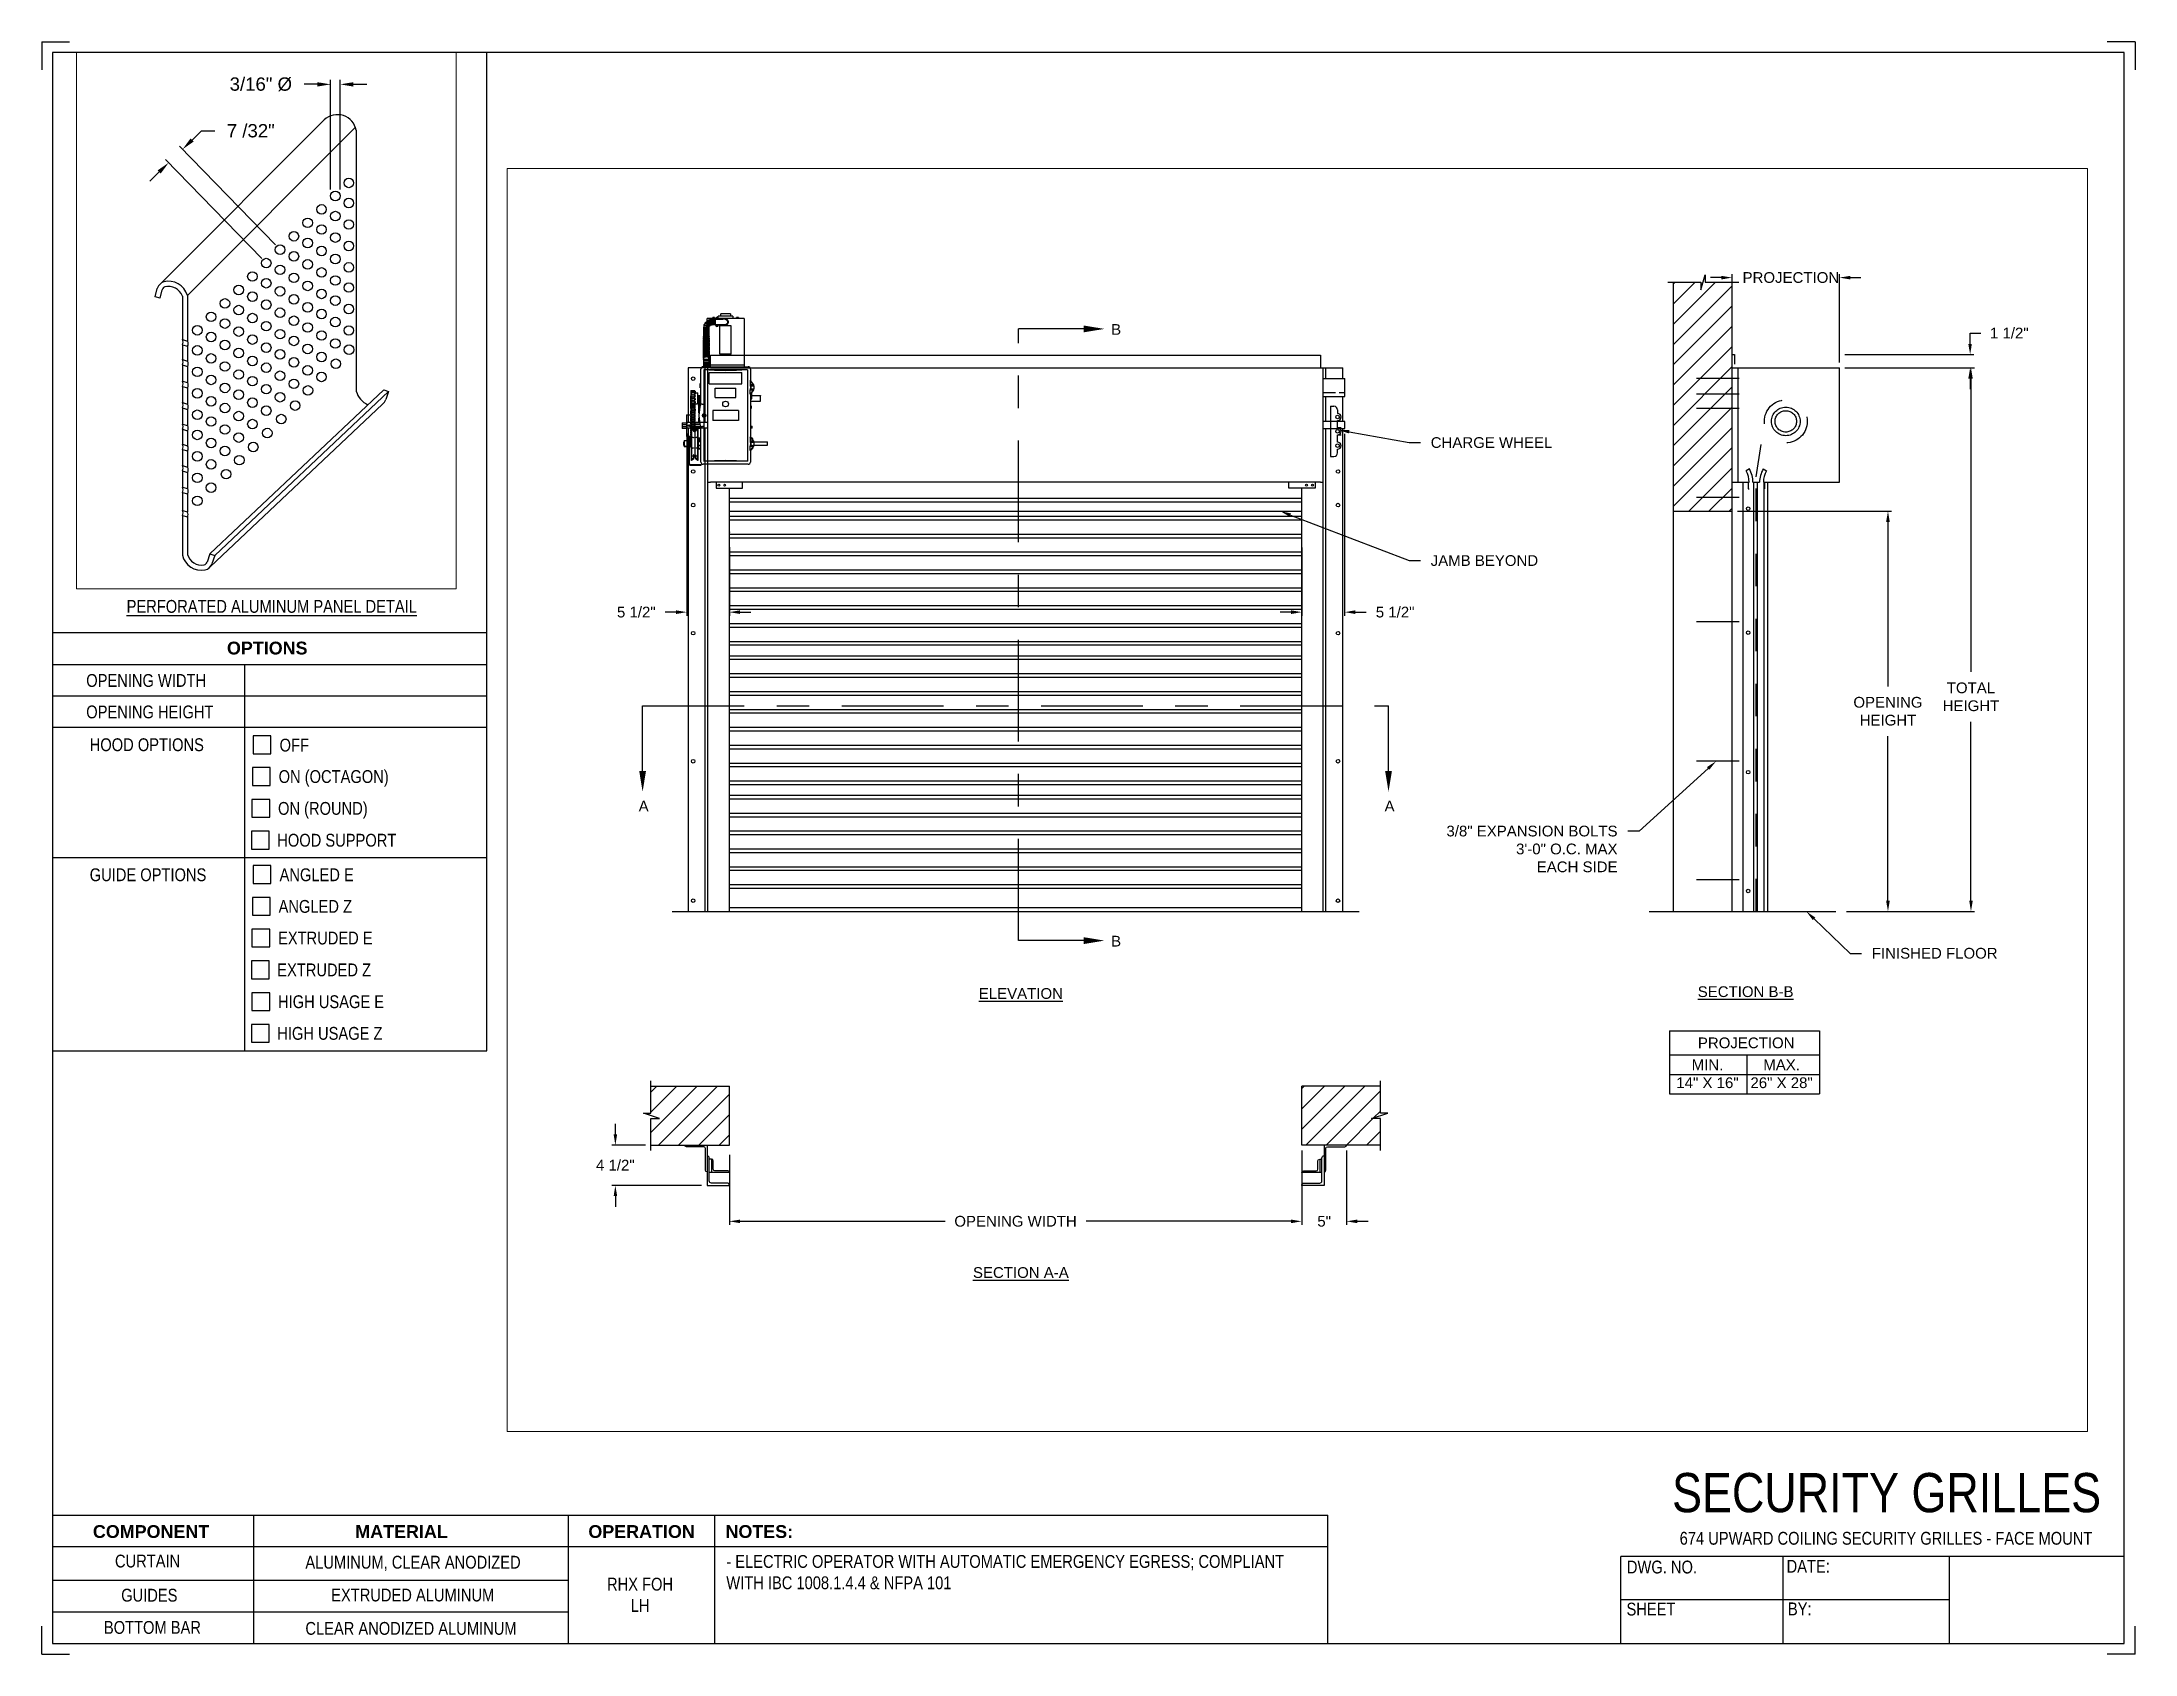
# Paper-space layout '674 RHX FOH LH' of a CAD drawing. Header units: inches. Extents: x 0.1 to 10.9, y 0.1 to 8.4.
# The model-space entities are those that its viewports show. They can reach past a viewport. Long polylines and large blocks are cut down to what shows.
import ezdxf
from ezdxf import colors
from ezdxf.entities.mleader import LeaderData, LeaderLine
from ezdxf.math import Vec2, Vec3

# ---------------------------------------------------------------- set-up
doc = ezdxf.new("R2010")
doc.units = ezdxf.units.IN
doc.header["$LTSCALE"] = 0.25
doc.header["$MEASUREMENT"] = 0
for name, pattern in [('CENTER', [2, 1.25, -0.25, 0.25, -0.25]), ('CENTER2', [1.125, 0.75, -0.125, 0.125, -0.125]), ('HIDDEN', [0.375, 0.25, -0.125])]:
    doc.linetypes.add(name, pattern=pattern)
for name, color, linetype in [('ANNOTATIONS', 1, 'Continuous'), ('DETAILS', 4, 'Continuous'), ('RHX LH F.O.H.', 7, 'Continuous'), ('SECTION CUTS', 6, 'CENTER'), ('TITLE BLOCK', 7, 'Continuous')]:
    doc.layers.add(name, color=color, linetype=linetype)
doc.styles.add('ARIAL', font='arial.ttf', dxfattribs={"height": 0.09375})
doc.styles.add('CADdetails-DIMENSIONS', font='ARIALN.TTF', dxfattribs={"height": 2.38})
doc.styles.get("Standard").update_dxf_attribs({"font": 'romans.shx'})
doc.dimstyles.new('STANDARD$0', dxfattribs={"dimtxt": 0.09375, "dimasz": 0.09375, "dimexe": 0.03125, "dimexo": 0.046875, "dimgap": 0.09, "dimtad": 0, "dimtih": 1, "dimtoh": 1, "dimdec": 4, "dimzin": 0, "dimdsep": 46, "dimtxsty": 'ARIAL', "dimcen": 0.09, "dimadec": 0, "dimazin": 0, "dimtfac": 1, "dimtdec": 4, "dimtofl": 0, "dimtmove": 0, "dimatfit": 1, "dimfxl": 1, "dimtolj": 1, "dimtzin": 0, "dimarcsym": 0})
pattern_1 = [(45, (-16.66299, -58.12684), (-0.08838835, 0.08838835), [])]

psp = doc.layouts.new('674 RHX FOH LH')

# ---------------------------------------------------------------- texts
at = {"layer": 'TITLE BLOCK', "style": 'CADdetails-DIMENSIONS'}
for s, insert, char_height, width, attachment_point in [('{\\L PERFORATED ALUMINUM PANEL DETAIL}', (1.248, 5.533), 0.06641, 1.94889, 2), ('{\\fArial|b1|i0|c0|p34;OPTIONS}', (1.235, 5.317), 0.06641, 1.75949, 2), ('OPENING WIDTH', (0.297, 5.149), 0.06641, 1.30693, 1), ('OPENING HEIGHT', (0.297, 4.986), 0.06641, 1.30693, 1), ('HOOD OPTIONS', (0.315, 4.816), 0.06641, 1.30693, 1), ('OFF', (1.299, 4.814), 0.0664, 1.23928, 1), ('ON (OCTAGON)', (1.294, 4.651), 0.06641, 1.53035, 1), ('ON (ROUND)', (1.291, 4.486), 0.0664, 1.53035, 1), ('HOOD SUPPORT', (1.287, 4.321), 0.06641, 1.53035, 1), ('GUIDE OPTIONS', (0.315, 4.142), 0.06641, 1.30693, 1), ('ANGLED E', (1.299, 4.142), 0.0664, 1.23928, 1), ('ANGLED Z', (1.294, 3.978), 0.0664, 1.53035, 1), ('EXTRUDED E', (1.291, 3.814), 0.0664, 1.53035, 1), ('EXTRUDED Z', (1.287, 3.649), 0.0664, 1.53035, 1), ('HIGH USAGE E', (1.291, 3.484), 0.06641, 1.53035, 1), ('HIGH USAGE Z', (1.287, 3.32), 0.06641, 1.53035, 1), ('\\A1;\\pxqc;SECURITY GRILLES', (10.979, 1.008), 0.20312, 2.70386, 3), ('{\\fArial|b1|i0|c0|p34;COMPONENT}', (0.633, 0.738), 0.06641, 1.75949, 2), ('{\\fArial|b1|i0|c0|p34;MATERIAL}', (1.931, 0.738), 0.06641, 1.75949, 2), ('{\\fArial|b1|i0|c0|p34;OPERATION}', (3.175, 0.738), 0.06641, 1.75949, 2), ('{\\fArial|b1|i0|c0|p34;NOTES:}', (3.785, 0.738), 0.06641, 1.75949, 2), ('674 UPWARD COILING SECURITY GRILLES - FACE MOUNT', (9.624, 0.703), 0.06641, 2.79915, 2), ('CURTAIN', (0.615, 0.585), 0.0664, 1.75949, 2), (' ALUMINUM, CLEAR ANODIZED', (1.98, 0.579), 0.06641, 1.75949, 2), ('\\pxql,t2;- ELECTRIC OPERATOR WITH AUTOMATIC EMERGENCY EGRESS; COMPLIANT WITH IBC 1008.1.4.4 & NFPA 101', (5.111, 0.583), 0.066406, 2.9937, 2), ('DWG. NO.', (8.463, 0.554), 0.0664, 1.75949, 2), ('DATE:', (9.221, 0.558), 0.0664, 1.75949, 2), ('\\pxqc;\\PRHX FOH LH', (3.167, 0.576), 0.0664, 0.40286, 2), ('GUIDES', (0.624, 0.408), 0.0664, 1.75949, 2), ('EXTRUDED ALUMINUM', (1.989, 0.409), 0.06641, 1.75949, 2), ('SHEET', (8.406, 0.336), 0.0664, 1.75949, 2), ('BY:', (9.177, 0.337), 0.0664, 1.75949, 2), ('BOTTOM BAR', (0.64, 0.241), 0.0664, 1.75949, 2), ('CLEAR ANODIZED ALUMINUM ', (1.98, 0.236), 0.06641, 1.75949, 2)]:
    psp.add_mtext(s, dxfattribs=dict(at, insert=insert, char_height=char_height, width=width, attachment_point=attachment_point))

msp = doc.modelspace()

# ---------------------------------------------------------------- texts
at = {"layer": 'ANNOTATIONS', "char_height": 0.09375, "attachment_point": 2, "style": 'ARIAL'}
for s, insert, width in [('{\\LELEVATION}', (179.58646, 199.79033), 3.0834986), ('{\\LSECTION B-B}', (185.91787, 199.80629), 1.3823677), ('{\\LSECTION A-A}', (179.58646, 197.3525), 1.3823677)]:
    msp.add_mtext(s, dxfattribs=dict(at, insert=insert, width=width))
for s, width, insert in [('PROJECTION ', 1.7594917, (185.9226, 199.359)), ('MIN.\\P14" X 16" ', 0.6711642, (185.58447, 199.16701)), ('MAX.\\P26" X 28"', 0.6567117, (186.23191, 199.16701))]:
    msp.add_mtext_dynamic_manual_height_columns(s, width=width, gutter_width=1.36268, heights=[0], dxfattribs=dict(at, insert=insert))
at = {"layer": 'SECTION CUTS', "style": 'ARIAL'}
for s, p in [('B', (180.37497, 205.49792)), ('A', (176.24765, 201.33381)), ('A', (182.7636, 201.33381)), ('B', (180.37497, 200.15371))]:
    msp.add_text(s, height=0.09375, dxfattribs=at).set_placement(p)

# ---------------------------------------------------------------- blocks, each defined once
blk = doc.blocks.new('*D52')
at = {"layer": 'ANNOTATIONS', "color": 0, "lineweight": -2, "transparency": 16777216}
for p, q in [((176.668, 204.637), (176.668, 203.044)), ((177.04, 203.642), (177.04, 203.044)), ((176.574, 203.075), (176.48, 203.075)), ((177.134, 203.075), (177.228, 203.075))]:
    blk.add_line(p, q, dxfattribs=at)
at = {"layer": 'ANNOTATIONS', "color": 0, "transparency": 16777216}
for points in [[(176.574, 203.091), (176.574, 203.059), (176.668, 203.075)], [(177.134, 203.091), (177.134, 203.059), (177.04, 203.075)]]:
    blk.add_solid(points, dxfattribs=at)
at = {"layer": 'defpoints', "color": 0, "transparency": 16777216}
for p in [(176.668, 204.684), (177.04, 203.688), (176.668, 203.075)]:
    blk.add_point(p, dxfattribs=at)
at = {"layer": 'ANNOTATIONS', "color": 0, "transparency": 16777216, "insert": (176.227, 203.075), "char_height": 0.0938, "attachment_point": 5, "style": 'ARIAL'}
blk.add_mtext('\\A1;5 1/2"', dxfattribs=at)
blk = doc.blocks.new('*D53')
at = {"layer": 'ANNOTATIONS', "color": 0, "lineweight": -2, "transparency": 16777216}
for p, q in [((182.415, 204.632), (182.415, 203.044)), ((182.04, 203.641), (182.04, 203.044)), ((181.947, 203.075), (181.853, 203.075)), ((182.509, 203.075), (182.603, 203.075))]:
    blk.add_line(p, q, dxfattribs=at)
at = {"layer": 'ANNOTATIONS', "color": 0, "transparency": 16777216}
for points in [[(181.947, 203.091), (181.947, 203.059), (182.04, 203.075)], [(182.509, 203.091), (182.509, 203.059), (182.415, 203.075)]]:
    blk.add_solid(points, dxfattribs=at)
at = {"layer": 'defpoints', "color": 0, "transparency": 16777216}
for p in [(182.415, 204.679), (182.04, 203.688), (182.04, 203.075)]:
    blk.add_point(p, dxfattribs=at)
at = {"layer": 'ANNOTATIONS', "color": 0, "transparency": 16777216, "insert": (182.856, 203.075), "char_height": 0.0938, "attachment_point": 5, "style": 'ARIAL'}
blk.add_mtext('\\A1;5 1/2"', dxfattribs=at)
blk = doc.blocks.new('*D48')
at = {"layer": 'ANNOTATIONS', "color": 0, "lineweight": -2, "transparency": 16777216}
for p, q in [((176.044, 198.513), (176.044, 198.606)), ((176.306, 198.419), (176.013, 198.419)), ((176.798, 198.067), (176.013, 198.067)), ((176.044, 197.973), (176.044, 197.88))]:
    blk.add_line(p, q, dxfattribs=at)
at = {"layer": 'ANNOTATIONS', "color": 0, "transparency": 16777216}
for points in [[(176.029, 198.513), (176.06, 198.513), (176.044, 198.419)], [(176.029, 197.973), (176.06, 197.973), (176.044, 198.067)]]:
    blk.add_solid(points, dxfattribs=at)
at = {"layer": 'defpoints', "color": 0, "transparency": 16777216}
for p in [(176.353, 198.419), (176.044, 198.067), (176.845, 198.067)]:
    blk.add_point(p, dxfattribs=at)
at = {"layer": 'ANNOTATIONS', "color": 0, "transparency": 16777216, "insert": (176.044, 198.243), "char_height": 0.0938, "attachment_point": 5, "style": 'ARIAL'}
blk.add_mtext('\\A1;4 1/2"', dxfattribs=at)
blk = doc.blocks.new('*D49')
at = {"layer": 'ANNOTATIONS', "color": 0, "lineweight": -2, "transparency": 16777216}
for p, q in [((182.04, 198.372), (182.04, 197.721)), ((182.431, 198.372), (182.431, 197.721)), ((181.947, 197.753), (181.853, 197.753)), ((182.525, 197.753), (182.619, 197.753))]:
    blk.add_line(p, q, dxfattribs=at)
at = {"layer": 'ANNOTATIONS', "color": 0, "transparency": 16777216}
for points in [[(181.947, 197.768), (181.947, 197.737), (182.04, 197.753)], [(182.525, 197.768), (182.525, 197.737), (182.431, 197.753)]]:
    blk.add_solid(points, dxfattribs=at)
at = {"layer": 'defpoints', "color": 0, "transparency": 16777216}
for p in [(182.04, 198.419), (182.431, 198.419), (182.431, 197.753)]:
    blk.add_point(p, dxfattribs=at)
at = {"layer": 'ANNOTATIONS', "color": 0, "transparency": 16777216, "insert": (182.236, 197.753), "char_height": 0.0938, "attachment_point": 5, "style": 'ARIAL'}
blk.add_mtext('\\A1;5"', dxfattribs=at)
blk = doc.blocks.new('*D50')
at = {"layer": 'ANNOTATIONS', "color": 0, "lineweight": -2, "transparency": 16777216}
for p, q in [((185.706, 205.998), (185.612, 205.998)), ((185.8, 205.372), (185.8, 206.029)), ((186.737, 205.257), (186.737, 206.029)), ((186.831, 205.998), (186.925, 205.998))]:
    blk.add_line(p, q, dxfattribs=at)
at = {"layer": 'ANNOTATIONS', "color": 0, "transparency": 16777216}
for points in [[(185.706, 206.013), (185.706, 205.982), (185.8, 205.998)], [(186.831, 206.013), (186.831, 205.982), (186.737, 205.998)]]:
    blk.add_solid(points, dxfattribs=at)
at = {"layer": 'defpoints', "color": 0, "transparency": 16777216}
for p in [(186.737, 205.998), (185.8, 205.325), (186.737, 205.21)]:
    blk.add_point(p, dxfattribs=at)
at = {"layer": 'ANNOTATIONS', "color": 0, "transparency": 16777216, "insert": (186.313, 205.998), "char_height": 0.09375, "attachment_point": 5, "style": 'ARIAL'}
blk.add_mtext('\\A1;PROJECTION', dxfattribs=at)
blk = doc.blocks.new('*D51')
at = {"layer": 'ANNOTATIONS', "color": 0, "lineweight": -2, "transparency": 16777216}
for p, q in [((187.879, 205.419), (187.879, 205.513)), ((187.879, 205.513), (187.972, 205.513)), ((186.784, 205.325), (187.91, 205.325)), ((186.784, 205.21), (187.91, 205.21)), ((187.879, 205.116), (187.879, 205.023))]:
    blk.add_line(p, q, dxfattribs=at)
at = {"layer": 'ANNOTATIONS', "color": 0, "transparency": 16777216}
for points in [[(187.863, 205.419), (187.894, 205.419), (187.879, 205.325)], [(187.863, 205.116), (187.894, 205.116), (187.879, 205.21)]]:
    blk.add_solid(points, dxfattribs=at)
at = {"layer": 'defpoints', "color": 0, "transparency": 16777216}
for p in [(186.737, 205.325), (187.879, 205.325), (186.737, 205.21)]:
    blk.add_point(p, dxfattribs=at)
at = {"layer": 'ANNOTATIONS', "color": 0, "transparency": 16777216, "insert": (188.221, 205.513), "char_height": 0.0938, "attachment_point": 5, "style": 'ARIAL'}
blk.add_mtext('\\A1;1 1/2"', dxfattribs=at)
blk = doc.blocks.new('*D54')
at = {"layer": 'ANNOTATIONS', "color": 0, "lineweight": -2, "transparency": 16777216}
for p, q in [((185.847, 203.957), (187.192, 203.957)), ((187.161, 203.863), (187.161, 202.426)), ((187.161, 200.554), (187.161, 201.991)), ((186.8, 200.46), (187.192, 200.46))]:
    blk.add_line(p, q, dxfattribs=at)
at = {"layer": 'ANNOTATIONS', "color": 0, "transparency": 16777216}
for points in [[(187.145, 203.863), (187.177, 203.863), (187.161, 203.957)], [(187.145, 200.554), (187.177, 200.554), (187.161, 200.46)]]:
    blk.add_solid(points, dxfattribs=at)
at = {"layer": 'defpoints', "color": 0, "transparency": 16777216}
for p in [(185.8, 203.957), (187.161, 203.957), (186.753, 200.46)]:
    blk.add_point(p, dxfattribs=at)
at = {"layer": 'ANNOTATIONS', "color": 0, "transparency": 16777216, "insert": (187.161, 202.209), "char_height": 0.09375, "attachment_point": 5, "style": 'ARIAL'}
blk.add_mtext('\\A1;OPENING \\PHEIGHT', dxfattribs=at)
blk = doc.blocks.new('*D55')
at = {"layer": 'ANNOTATIONS', "color": 0, "lineweight": -2, "transparency": 16777216}
for p, q in [((186.784, 205.21), (187.918, 205.21)), ((187.886, 205.116), (187.886, 202.553)), ((187.886, 200.554), (187.886, 202.118)), ((186.8, 200.46), (187.918, 200.46))]:
    blk.add_line(p, q, dxfattribs=at)
at = {"layer": 'ANNOTATIONS', "color": 0, "transparency": 16777216}
for points in [[(187.871, 205.116), (187.902, 205.116), (187.886, 205.21)], [(187.871, 200.554), (187.902, 200.554), (187.886, 200.46)]]:
    blk.add_solid(points, dxfattribs=at)
at = {"layer": 'defpoints', "color": 0, "transparency": 16777216}
for p in [(186.737, 205.21), (186.753, 200.46), (187.886, 200.46)]:
    blk.add_point(p, dxfattribs=at)
at = {"layer": 'ANNOTATIONS', "color": 0, "transparency": 16777216, "insert": (187.886, 202.335), "char_height": 0.0938, "attachment_point": 5, "style": 'ARIAL'}
blk.add_mtext('\\A1;TOTAL\\PHEIGHT', dxfattribs=at)
blk = doc.blocks.new('*D56')
at = {"layer": 'ANNOTATIONS', "color": 0, "lineweight": -2, "transparency": 16777216}
for p, q in [((177.04, 198.333), (177.04, 197.721)), ((182.04, 197.8), (182.04, 197.784)), ((177.134, 197.753), (178.924, 197.753)), ((181.947, 197.753), (180.157, 197.753))]:
    blk.add_line(p, q, dxfattribs=at)
at = {"layer": 'ANNOTATIONS', "color": 0, "transparency": 16777216}
for points in [[(177.134, 197.768), (177.134, 197.737), (177.04, 197.753)], [(181.947, 197.768), (181.947, 197.737), (182.04, 197.753)]]:
    blk.add_solid(points, dxfattribs=at)
at = {"layer": 'defpoints', "color": 0, "transparency": 16777216}
for p in [(177.04, 198.38), (182.04, 197.753), (182.04, 197.753)]:
    blk.add_point(p, dxfattribs=at)
at = {"layer": 'ANNOTATIONS', "color": 0, "transparency": 16777216, "insert": (179.54, 197.753), "char_height": 0.09375, "attachment_point": 5, "style": 'ARIAL'}
blk.add_mtext('\\A1;OPENING WIDTH', dxfattribs=at)
blk = doc.blocks.new('*D72')
at = {"layer": 'ANNOTATIONS', "color": 0, "lineweight": -2, "transparency": 16777216}
for p, q in [((172.091, 256.376), (172.091, 257.148)), ((172.159, 256.376), (172.159, 257.148)), ((171.997, 257.117), (171.904, 257.117)), ((172.252, 257.117), (172.346, 257.117))]:
    blk.add_line(p, q, dxfattribs=at)
at = {"layer": 'ANNOTATIONS', "color": 0, "transparency": 16777216}
for points in [[(171.997, 257.132), (171.997, 257.101), (172.091, 257.117)], [(172.252, 257.132), (172.252, 257.101), (172.159, 257.117)]]:
    blk.add_solid(points, dxfattribs=at)
at = {"layer": 'defpoints', "color": 0, "transparency": 16777216}
for p in [(172.159, 257.117), (172.091, 256.329), (172.159, 256.329)]:
    blk.add_point(p, dxfattribs=at)
at = {"layer": 'ANNOTATIONS', "color": 0, "transparency": 16777216, "insert": (171.599, 257.117), "char_height": 0.09375, "attachment_point": 5, "style": 'ARIAL'}
blk.add_mtext('\\A1;3/16" %%C', dxfattribs=at)
blk = doc.blocks.new('*D73')
at = {"layer": 'ANNOTATIONS', "color": 0, "lineweight": -2, "transparency": 16777216}
for p, q in [((171.114, 256.724), (171.181, 256.789)), ((171.181, 256.789), (171.275, 256.789)), ((171.605, 255.889), (170.927, 256.586)), ((171.702, 255.984), (171.025, 256.681)), ((170.882, 256.499), (170.815, 256.433))]:
    blk.add_line(p, q, dxfattribs=at)
at = {"layer": 'ANNOTATIONS', "color": 0, "transparency": 16777216}
for points in [[(171.103, 256.735), (171.125, 256.713), (171.047, 256.659)], [(170.871, 256.51), (170.893, 256.488), (170.949, 256.564)]]:
    blk.add_solid(points, dxfattribs=at)
at = {"layer": 'defpoints', "color": 0, "transparency": 16777216}
for p in [(171.047, 256.659), (171.637, 255.855), (171.735, 255.95)]:
    blk.add_point(p, dxfattribs=at)
at = {"layer": 'ANNOTATIONS', "color": 0, "transparency": 16777216, "insert": (171.528, 256.789), "char_height": 0.0938, "attachment_point": 5, "style": 'ARIAL'}
blk.add_mtext('\\A1;7 /32"', dxfattribs=at)

# ---------------------------------------------------------------- dimensions: what is measured, and where the dimension line sits
at = {"layer": 'ANNOTATIONS'}
for base, p1, p2, text, picture, middle in [((172.15866, 257.11651), (172.09102, 256.32919), (172.15866, 256.32919), '3/16" %%C', '*D72', (171.59887, 257.11651)), ((186.73738, 205.99756), (185.79988, 205.32529), (186.73738, 205.21024), 'PROJECTION', '*D50', (186.31269, 205.99756)), ((182.4312, 197.75267), (182.04044, 198.41877), (182.4312, 198.41877), '5"', '*D49', (182.23582, 197.75267))]:
    dim = msp.add_linear_dim(base=base, p1=p1, p2=p2, text=text, dimstyle='STANDARD$0', dxfattribs=at)
    dim.commit()
    dim.dimension.update_dxf_attribs({"geometry": picture, "text_midpoint": middle, "dimtype": 160})
dim = msp.add_aligned_dim(p1=(171.63717, 255.85549), p2=(171.73472, 255.95023), distance=0.98769, text='7 /32"', dimstyle='STANDARD$0', dxfattribs=at)
dim.commit()
dim.dimension.update_dxf_attribs({"geometry": '*D73', "text_midpoint": (171.52761, 256.78941)})
for base, p1, p2, text, picture, middle in [((187.87864, 205.32529), (186.73738, 205.21024), (186.73738, 205.32529), '1 1/2"', '*D51', (188.22108, 205.51279)), ((187.16095, 203.95688), (186.75301, 200.46024), (185.79988, 203.95688), 'OPENING \\PHEIGHT', '*D54', (187.16095, 202.20856))]:
    dim = msp.add_linear_dim(base=base, p1=p1, p2=p2, angle=90, text=text, dimstyle='STANDARD$0', dxfattribs=at)
    dim.commit()
    dim.dimension.update_dxf_attribs({"geometry": picture, "text_midpoint": middle})
for base, p1, p2, angle, text, picture, middle in [((187.88645, 200.46024), (186.73738, 205.21024), (186.75301, 200.46024), 90, 'TOTAL\\PHEIGHT', '*D55', (187.88645, 202.33524)), ((176.66773, 203.07504), (177.04044, 203.68842), (176.66773, 204.68429), 180, '5 1/2"', '*D52', (176.22713, 203.07504)), ((182.04044, 203.07504), (182.41544, 204.67899), (182.04044, 203.68837), 180, '5 1/2"', '*D53', (182.85604, 203.07504)), ((176.04449, 198.06709), (176.35294, 198.41877), (176.84506, 198.06709), 90, '4 1/2"', '*D48', (176.04449, 198.24293))]:
    dim = msp.add_linear_dim(base=base, p1=p1, p2=p2, angle=angle, text=text, dimstyle='STANDARD$0', dxfattribs=at)
    dim.commit()
    dim.dimension.update_dxf_attribs({"geometry": picture, "text_midpoint": middle, "dimtype": 160})
dim = msp.add_linear_dim(base=(182.04044, 197.75267), p1=(177.04044, 198.37971), p2=(182.04044, 197.75267), text='OPENING WIDTH', dimstyle='STANDARD$0', dxfattribs=at)
dim.commit()
dim.dimension.update_dxf_attribs({"geometry": '*D56', "text_midpoint": (179.54044, 197.75267)})

# ---------------------------------------------------------------- hatches: boundary and pattern name
at = {"layer": 'RHX LH F.O.H.', "linetype": 'Continuous'}
h = msp.add_hatch(dxfattribs=at)
h.set_pattern_fill('ANSI31', color=256, style=0)
h.set_pattern_definition([(45, (-16.02855, -58.12684), (-0.088388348, 0.088388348), [])])
h.paths.add_polyline_path([(185.79988, 205.22401), (185.79988, 205.9586), (185.56339, 205.9586), (185.56339, 206.02326), (185.52498, 205.8899), (185.52498, 205.9586), (185.28426, 205.9586), (185.28426, 205.4083)])
h.paths.add_polyline_path([(185.28426, 205.4083), (185.28426, 203.95688), (185.79988, 203.95688), (185.79988, 205.21024), (185.79988, 205.22401)])
at = {"layer": 'RHX LH F.O.H.'}
h = msp.add_hatch(dxfattribs=at)
h.set_pattern_fill('ANSI31', color=256, style=0)
h.set_pattern_definition(pattern_1)
h.paths.add_polyline_path([(177.04044, 198.9344), (176.35294, 198.9344), (176.35294, 198.6972), (176.28883, 198.6972), (176.4309, 198.65029), (176.35294, 198.65029), (176.35294, 198.41877), (177.04044, 198.41877), (177.04044, 198.58127)])
h = msp.add_hatch(dxfattribs=at)
h.set_pattern_fill('ANSI31', color=256, style=0)
h.set_pattern_definition(pattern_1)
h.paths.add_polyline_path([(182.79204, 198.6972), (182.72794, 198.6972), (182.72794, 198.9344), (182.04044, 198.9344), (182.04044, 198.41877), (182.05861, 198.41877), (182.72794, 198.41877), (182.72794, 198.65029), (182.64997, 198.65029)])

# ---------------------------------------------------------------- linework, layer by layer
at = {"layer": 'ANNOTATIONS'}
for p, q in [((185.2539, 199.41843), (185.2539, 198.86706)), ((185.2539, 199.41843), (186.56167, 199.41843)), ((186.56167, 199.41843), (186.56167, 198.86706)), ((185.2539, 199.20696), (186.56167, 199.20696)), ((185.92676, 199.20696), (185.92676, 198.86706)), ((185.2539, 199.03701), (186.56167, 199.03701)), ((185.2539, 198.86706), (186.56167, 198.86706))]:
    msp.add_line(p, q, dxfattribs=at)
at = {"layer": 'DETAILS'}
for p, q in [((170.89028, 255.71029), (172.04637, 256.86653)), ((171.08133, 255.62783), (172.26697, 256.81363)), ((170.8876, 255.6075), (170.85279, 255.61667)), ((171.08133, 255.62783), (171.08133, 255.44731)), ((171.08133, 255.62783), (171.08133, 255.30532)), ((171.08133, 255.2682), (171.08133, 255.16333)), ((171.08133, 255.12621), (171.08133, 255.01187)), ((171.08133, 254.97475), (171.08133, 254.86042)), ((171.23971, 253.80359), (172.46642, 254.9617)), ((171.27378, 253.79199), (172.5005, 254.9501)), ((172.46642, 254.9617), (172.5005, 254.9501)), ((171.08133, 254.8233), (171.08133, 254.70896)), ((171.24261, 253.71336), (172.45649, 254.85936)), ((171.08133, 254.67184), (171.08133, 254.56697)), ((171.08133, 254.52985), (171.08133, 254.41551)), ((171.08133, 254.37839), (171.08133, 254.34076)), ((171.23971, 253.80359), (171.27378, 253.79199))]:
    msp.add_line(p, q, dxfattribs=at)
at = {"layer": 'DETAILS', "linetype": 'Continuous'}
for p, q in [((172.27257, 256.79264), (172.27257, 256.60351)), ((172.27257, 256.60351), (172.27257, 256.23219)), ((172.27257, 256.34827), (172.27257, 254.95157)), ((170.85279, 255.61667), (170.86838, 255.67586)), ((170.8876, 255.6075), (170.90319, 255.66668)), ((171.04533, 255.62214), (171.04533, 255.57952)), ((171.04533, 255.62214), (171.04533, 255.31628)), ((171.04533, 255.57952), (171.04533, 255.45828)), ((171.04533, 255.31628), (171.08133, 255.30532)), ((171.04533, 255.27916), (171.08133, 255.2682)), ((171.04533, 255.27916), (171.04533, 255.17429)), ((171.04533, 255.17429), (171.08133, 255.16333)), ((171.04533, 255.13717), (171.08133, 255.12621)), ((171.04533, 255.13717), (171.04533, 255.02283)), ((171.04533, 255.02283), (171.08133, 255.01187)), ((171.04533, 254.98572), (171.08133, 254.97475)), ((171.04533, 254.98572), (171.04533, 254.87138)), ((172.5005, 254.9501), (172.48076, 254.89216)), ((171.04533, 254.87138), (171.08133, 254.86042)), ((171.04533, 254.83426), (171.08133, 254.8233)), ((171.04533, 254.83426), (171.04533, 254.71992)), ((171.04533, 254.71992), (171.08133, 254.70896)), ((171.04533, 254.6828), (171.08133, 254.67184)), ((171.04533, 254.6828), (171.04533, 254.57793)), ((171.04533, 254.57793), (171.08133, 254.56697)), ((171.04533, 254.54081), (171.08133, 254.52985)), ((171.04533, 254.54081), (171.04533, 254.42647)), ((171.04533, 254.42647), (171.08133, 254.41551)), ((171.04533, 254.38935), (171.08133, 254.37839)), ((171.04533, 254.38935), (171.04533, 254.27501)), ((171.08133, 254.37839), (171.08133, 254.26405)), ((171.04533, 254.27501), (171.08133, 254.26405)), ((171.04533, 254.23789), (171.08133, 254.22693)), ((171.04533, 254.23789), (171.04533, 254.11039)), ((171.08133, 254.22693), (171.08133, 254.09943)), ((171.04533, 254.11581), (171.04533, 254.11039)), ((171.04533, 254.11039), (171.08133, 254.09943)), ((171.04533, 254.07522), (171.08133, 254.06426)), ((171.04533, 254.07522), (171.04533, 253.79563)), ((171.08133, 254.10485), (171.08133, 254.09943)), ((171.08133, 254.06426), (171.08133, 253.80012)), ((171.23971, 253.80359), (171.21997, 253.74566)), ((171.27378, 253.79199), (171.25405, 253.73405))]:
    msp.add_line(p, q, dxfattribs=at)
at = {"layer": 'DETAILS'}
for centre in [(172.21981, 256.42144), (172.02729, 256.23446), (172.12484, 256.32919), (172.21981, 256.27945), (171.92978, 256.13971), (172.02729, 256.09247), (172.12484, 256.1872), (172.21981, 256.12799), (171.73472, 255.95023), (171.83223, 256.04498), (171.92978, 255.99772), (172.02729, 255.94101), (172.12484, 256.03574), (172.21981, 255.97653), (171.63717, 255.85549), (171.73472, 255.80824), (171.83223, 255.90298), (171.92978, 255.84626), (172.02729, 255.78955), (172.12484, 255.88429), (172.21981, 255.82508), (171.44313, 255.66574), (171.53967, 255.76075), (171.63717, 255.7135), (171.73472, 255.65678), (171.83223, 255.75153), (171.92978, 255.6948), (172.02729, 255.63809), (172.12484, 255.73283), (172.21981, 255.68308), (171.24807, 255.47626), (171.34562, 255.57099), (171.44313, 255.52375), (171.53967, 255.61876), (171.63717, 255.56204), (171.73472, 255.50532), (171.83223, 255.60007), (171.92978, 255.54335), (172.02729, 255.4961), (172.12484, 255.59084), (172.21981, 255.53163), (171.15056, 255.38151), (171.24807, 255.33427), (171.34562, 255.429), (171.44313, 255.37229), (171.53967, 255.4673), (171.63717, 255.41059), (171.73472, 255.35386), (171.83223, 255.44861), (171.92978, 255.40135), (172.02729, 255.34464), (172.12484, 255.43938), (172.21981, 255.38017), (171.15056, 255.23952), (171.24807, 255.18281), (171.34562, 255.27754), (171.44313, 255.22083), (171.53967, 255.31584), (171.63717, 255.25913), (171.73472, 255.21187), (171.83223, 255.30662), (171.92978, 255.2499), (172.02729, 255.19319), (172.12484, 255.28792), (172.22154, 255.24455), (171.15056, 255.08806), (171.24807, 255.03135), (171.34562, 255.12609), (171.44313, 255.06938), (171.53967, 255.16438), (171.63717, 255.11714), (171.73472, 255.06042), (171.83223, 255.15516), (171.92978, 255.09844), (172.02691, 255.0525), (172.12816, 255.14524), (171.15056, 254.9366), (171.34562, 254.97463), (171.44313, 254.92738), (171.53967, 255.02239), (171.63717, 254.96568), (171.73472, 254.90896), (171.83223, 255.0037), (171.93128, 254.95694), (171.15056, 254.78515), (171.24807, 254.87989), (171.24807, 254.7379), (171.34562, 254.83264), (171.44313, 254.77593), (171.53967, 254.87093), (171.63717, 254.81422), (171.74284, 254.75458), (171.84128, 254.85014), (171.15056, 254.64316), (171.34562, 254.68118), (171.44313, 254.62447), (171.53967, 254.71948), (171.64441, 254.65621), (171.15056, 254.4917), (171.24807, 254.58644), (171.34562, 254.52972), (171.44753, 254.4651), (171.54534, 254.55747), (171.15056, 254.34024), (171.24807, 254.43499), (171.35387, 254.36628), (171.15072, 254.17779), (171.24784, 254.27117)]:
    msp.add_circle(centre, 0.03382, dxfattribs=at)
at = {"layer": 'DETAILS', "linetype": 'Continuous'}
for centre, radius, start, end in [((172.13903, 256.76701), 0.13598, 10.863278, 133.0071), ((170.93329, 255.65875), 0.06712, 94.455994, 165.238447), ((170.93329, 255.65875), 0.03112, 94.455994, 165.238447), ((170.9478, 255.58776), 0.13942, 16.704085, 105.097725), ((170.9478, 255.58776), 0.10342, 19.418795, 105.097725), ((172.40776, 254.98564), 0.13942, 194.145321, 247.788284), ((172.41723, 254.9138), 0.06712, 305.80078, 341.192006), ((171.18105, 253.82753), 0.13942, 193.229519, 280.202105), ((171.18105, 253.82753), 0.10342, 195.372354, 279.63584), ((171.19052, 253.75569), 0.03112, 284.601501, 341.192006), ((171.19052, 253.75569), 0.06712, 283.113693, 341.192006)]:
    msp.add_arc(centre, radius, start, end, dxfattribs=at)
at = {"layer": 'DETAILS'}
for centre, start, end in [((171.01706, 255.29772), 326.718605, 33.281395), ((171.05306, 255.28676), 326.718605, 33.281395), ((171.01706, 255.15573), 326.718605, 33.281395), ((171.05306, 255.14477), 326.718605, 33.281395), ((171.01706, 255.00427), 326.718605, 33.281395), ((171.05306, 254.99331), 326.718605, 33.281395), ((171.01706, 254.85282), 326.718605, 33.281395), ((171.05306, 254.84186), 326.718605, 33.281395), ((171.01706, 254.70136), 326.718605, 33.281395), ((171.05306, 254.6904), 326.718605, 33.281395), ((171.01706, 254.55937), 326.718605, 33.281395), ((171.05306, 254.54841), 326.718605, 33.281395), ((171.01706, 254.40791), 326.718605, 33.281395), ((171.05306, 254.39695), 326.718605, 33.281395), ((171.01706, 254.25645), 326.718605, 33.281395), ((171.05306, 254.24549), 326.718605, 33.281395), ((171.01644, 254.0928), 328.671459, 31.328541), ((171.05244, 254.08184), 328.671459, 31.328541)]:
    msp.add_arc(centre, 0.03382, start, end, dxfattribs=at)
at = {"layer": 'RHX LH F.O.H.', "linetype": 'Continuous'}
for p, q in [((185.23787, 205.9586), (185.52498, 205.9586)), ((185.28426, 205.9586), (185.28426, 200.46024)), ((185.52498, 205.8899), (185.56339, 206.02326)), ((185.52498, 205.9586), (185.52498, 205.8899)), ((185.56339, 206.02326), (185.56339, 205.9586)), ((185.56339, 205.9586), (185.85858, 205.9586)), ((185.79988, 200.46024), (185.79988, 205.9586)), ((176.82968, 205.60187), (176.82974, 205.60183)), ((176.92043, 205.64158), (176.84519, 205.64158)), ((176.88661, 205.63125), (176.88661, 205.632)), ((176.91343, 205.64313), (176.89273, 205.64313)), ((176.89286, 205.632), (176.89286, 205.58825)), ((176.89459, 205.64313), (176.89459, 205.64855)), ((176.89489, 205.64313), (176.89489, 205.64855)), ((176.91057, 205.64913), (176.89558, 205.64913)), ((176.90095, 205.64313), (176.90095, 205.64855)), ((176.90194, 205.64855), (176.90095, 205.64855)), ((176.90194, 205.64855), (176.90194, 205.64313)), ((176.90224, 205.58825), (176.90224, 205.632)), ((176.90372, 205.64887), (176.90372, 205.64513)), ((176.90661, 205.64513), (176.90372, 205.64513)), ((176.90661, 205.64513), (176.90661, 205.64887)), ((176.9084, 205.64313), (176.9084, 205.64855)), ((176.90914, 205.64855), (176.9084, 205.64855)), ((176.90849, 205.632), (176.90849, 205.58825)), ((176.90914, 205.64855), (176.90914, 205.64313)), ((176.91127, 205.64313), (176.91127, 205.64855)), ((176.91157, 205.64313), (176.91157, 205.64855)), ((176.91953, 205.58825), (176.91953, 205.632)), ((176.92019, 205.63958), (176.92019, 205.63958)), ((176.92019, 205.58143), (176.92019, 205.63923)), ((176.92703, 205.63282), (176.92019, 205.63282)), ((176.92019, 205.58784), (176.92707, 205.58784)), ((176.92736, 205.63972), (176.93138, 205.63966)), ((176.92755, 205.63782), (176.93148, 205.63864)), ((176.93056, 205.6436), (176.93138, 205.63966)), ((176.93083, 205.64012), (176.93138, 205.63966)), ((176.93148, 205.63864), (176.93102, 205.63809)), ((176.9324, 205.63976), (176.93138, 205.63966)), ((176.93148, 205.63864), (176.93138, 205.63966)), ((176.93143, 205.63463), (176.93148, 205.63864)), ((176.93148, 205.63864), (176.9325, 205.63874)), ((176.93245, 205.64378), (176.9324, 205.63976)), ((176.93633, 205.64058), (176.9324, 205.63976)), ((176.9324, 205.63976), (176.93285, 205.64031)), ((176.9324, 205.63976), (176.9325, 205.63874)), ((176.93651, 205.63869), (176.9325, 205.63874)), ((176.93305, 205.63829), (176.9325, 205.63874)), ((176.93332, 205.63481), (176.9325, 205.63874)), ((176.93681, 205.58784), (176.94369, 205.58784)), ((176.94369, 205.63282), (176.93684, 205.63282)), ((177.07094, 205.66058), (176.94294, 205.66058)), ((177.16869, 205.64158), (176.94345, 205.64158)), ((176.94369, 205.63282), (176.94369, 205.63923)), ((176.94369, 205.63908), (176.96019, 205.63764)), ((176.96019, 205.63514), (176.94369, 205.63658)), ((176.98207, 205.63324), (176.94369, 205.63324)), ((176.94369, 205.58784), (176.94369, 205.58143)), ((176.94369, 205.58742), (176.98207, 205.58742)), ((176.96019, 205.63514), (176.96019, 205.63764)), ((176.96019, 205.63764), (177.00694, 205.63358)), ((177.00694, 205.63108), (176.96019, 205.63514)), ((176.96019, 205.58551), (177.00694, 205.58958)), ((177.04929, 205.68058), (176.96459, 205.68058)), ((177.12114, 205.64313), (177.10044, 205.64313)), ((177.10343, 205.64855), (177.10298, 205.64855)), ((177.10298, 205.64313), (177.10298, 205.64855)), ((177.10343, 205.64855), (177.10343, 205.64313)), ((177.11814, 205.64913), (177.10344, 205.64913)), ((177.11079, 205.64313), (177.11079, 205.64855)), ((177.11815, 205.64313), (177.11815, 205.64855)), ((177.1186, 205.64855), (177.11815, 205.64855)), ((177.1186, 205.64855), (177.1186, 205.64313)), ((177.11861, 205.64887), (177.11861, 205.64513)), ((177.11861, 205.64513), (177.11861, 205.64887)), ((177.11861, 205.64313), (177.11861, 205.64855)), ((177.11861, 205.64513), (177.11861, 205.64513)), ((176.86015, 205.5495), (176.8164, 205.5495)), ((176.8164, 205.54325), (176.86015, 205.54325)), ((176.86015, 205.53388), (176.8164, 205.53388)), ((176.8164, 205.52763), (176.86015, 205.52763)), ((176.86015, 205.51825), (176.8164, 205.51825)), ((176.8164, 205.512), (176.86015, 205.512)), ((176.86015, 205.50001), (176.8164, 205.50001)), ((176.8164, 205.49376), (176.86015, 205.49376)), ((176.8164, 205.47112), (176.8164, 205.47812)), ((176.8164, 205.45977), (176.8164, 205.46298)), ((176.86015, 205.47814), (176.86015, 205.47113)), ((176.86015, 205.46296), (176.86015, 205.45975)), ((176.92019, 205.58108), (176.92019, 205.58108)), ((176.92734, 205.58169), (176.93131, 205.58107)), ((176.92784, 205.58352), (176.93158, 205.58206)), ((176.92984, 205.57733), (176.93131, 205.58107)), ((176.93131, 205.58107), (176.93069, 205.58071)), ((176.93122, 205.58268), (176.93158, 205.58206)), ((176.93131, 205.58107), (176.93158, 205.58206)), ((176.93131, 205.58107), (176.9323, 205.5808)), ((176.9322, 205.58603), (176.93158, 205.58206)), ((176.93257, 205.58179), (176.93158, 205.58206)), ((176.93168, 205.57683), (176.9323, 205.5808)), ((176.93257, 205.58179), (176.9323, 205.5808)), ((176.93265, 205.58018), (176.9323, 205.5808)), ((176.93604, 205.57933), (176.9323, 205.5808)), ((176.93403, 205.58553), (176.93257, 205.58179)), ((176.93257, 205.58179), (176.93319, 205.58215)), ((176.93653, 205.58117), (176.93257, 205.58179)), ((176.94369, 205.58408), (176.96019, 205.58551)), ((176.96019, 205.58301), (176.94369, 205.58158)), ((176.95694, 205.32845), (176.95694, 205.57595)), ((177.05694, 205.57595), (176.95694, 205.57595)), ((177.00694, 205.58708), (176.96019, 205.58301)), ((176.96019, 205.58301), (176.96019, 205.58551)), ((177.05694, 205.32845), (177.05694, 205.57595)), ((176.8164, 205.28946), (176.8164, 205.29743)), ((176.86015, 205.29744), (176.86015, 205.28945)), ((177.05694, 205.32845), (176.95694, 205.32845)), ((185.79988, 205.32529), (185.82129, 205.32529)), ((185.82129, 205.32529), (185.82129, 205.24303)), ((176.87638, 205.21024), (176.68079, 205.21024)), ((176.68079, 205.21024), (176.68079, 204.73619)), ((176.79086, 204.89321), (176.79086, 205.19936)), ((176.81015, 205.21866), (177.2039, 205.21866)), ((176.8164, 205.27792), (176.8164, 205.28235)), ((176.8164, 205.27298), (176.86015, 205.27298)), ((176.86015, 205.26673), (176.8164, 205.26673)), ((176.8164, 205.25735), (176.86015, 205.25735)), ((176.86015, 205.2511), (176.8164, 205.2511)), ((176.8164, 205.24173), (176.86015, 205.24173)), ((176.86015, 205.23548), (176.8164, 205.23548)), ((176.8164, 205.2261), (176.86015, 205.2261)), ((176.86015, 205.21985), (176.8164, 205.21985)), ((176.8164, 205.19311), (176.8164, 204.80998)), ((177.19765, 205.19311), (176.8164, 205.19311)), ((176.8295, 204.73619), (176.8295, 205.21024)), ((176.85294, 200.46024), (176.85294, 205.21024)), ((176.86015, 205.28232), (176.86015, 205.27792)), ((176.86272, 205.23683), (177.16869, 205.23683)), ((176.86426, 205.06866), (176.86426, 205.16866)), ((176.86426, 205.16866), (177.14979, 205.16866)), ((177.14979, 205.06866), (177.14979, 205.16866)), ((177.19765, 205.19311), (177.19765, 204.39311)), ((177.2232, 205.19936), (177.2232, 205.09918)), ((182.2045, 205.21024), (182.40009, 205.21024)), ((182.22794, 200.46024), (182.22794, 205.21024)), ((182.25138, 205.11649), (182.25138, 205.21024)), ((182.40009, 205.11649), (182.40009, 205.21024)), ((185.79988, 205.21024), (186.73738, 205.21024)), ((185.85266, 204.21024), (185.85266, 205.21024)), ((186.73738, 204.21024), (186.73738, 205.21024)), ((176.70281, 205.0062), (176.70281, 204.95819)), ((176.70419, 205.0112), (176.70419, 204.574)), ((176.71219, 205.00274), (176.70419, 205.00274)), ((176.71219, 205.00274), (176.71219, 204.99596)), ((176.73094, 205.00274), (176.73094, 204.99596)), ((176.73894, 204.6521), (176.73894, 205.0112)), ((176.74031, 205.0062), (176.74031, 204.98096)), ((176.78419, 205.06552), (176.78419, 205.04364)), ((176.78459, 205.03739), (176.78459, 205.07177)), ((176.79086, 205.07415), (176.78709, 205.07415)), ((176.79086, 205.07397), (176.78709, 205.07397)), ((176.79086, 205.06795), (176.78709, 205.06795)), ((176.79086, 205.04856), (176.78709, 205.04856)), ((176.79086, 205.03519), (176.78709, 205.03519)), ((176.79086, 205.03501), (176.78709, 205.03501)), ((176.86426, 205.06866), (177.14979, 205.06866)), ((176.91671, 204.94991), (176.91671, 205.03116)), ((176.91671, 205.03116), (177.09734, 205.03116)), ((177.09734, 204.94991), (177.09734, 205.03116)), ((177.2517, 205.06186), (177.21831, 205.06186)), ((177.24818, 205.05442), (177.21831, 205.05472)), ((177.21831, 205.02401), (177.24818, 205.02431)), ((177.21831, 205.01686), (177.2517, 205.01686)), ((177.22292, 205.09936), (177.22292, 205.06186)), ((177.22292, 205.09936), (177.22317, 205.09936)), ((177.22292, 205.09936), (177.25136, 205.06231)), ((177.22296, 204.97936), (177.22296, 205.01686)), ((177.22297, 205.05461), (177.2232, 205.0545)), ((177.2232, 205.02423), (177.22297, 205.02411)), ((177.24599, 205.06948), (177.22309, 205.09932)), ((177.22309, 205.09932), (177.22317, 205.09932)), ((177.22317, 205.09932), (177.22314, 205.09936)), ((177.22317, 205.09936), (177.22317, 205.09932)), ((177.2232, 205.0545), (177.2373, 205.05436)), ((177.2232, 205.0545), (177.2232, 205.02423)), ((177.2232, 205.05374), (177.25295, 205.05374)), ((177.2232, 205.02499), (177.25295, 205.02499)), ((177.2373, 205.02436), (177.2232, 205.02423)), ((177.25138, 205.01645), (177.22323, 204.97936)), ((177.22337, 204.97936), (177.24602, 205.0092)), ((177.23114, 205.02999), (177.23114, 205.04874)), ((177.23164, 205.02999), (177.23164, 205.04874)), ((177.2373, 205.05436), (177.2386, 205.05436)), ((177.2386, 205.02436), (177.2373, 205.02436)), ((177.24602, 205.06944), (177.24599, 205.06948)), ((177.24599, 205.06948), (177.24602, 205.06948)), ((177.24602, 205.06948), (177.24602, 205.06944)), ((177.24764, 205.06738), (177.24602, 205.06948)), ((177.24602, 205.06944), (177.24764, 205.06732)), ((177.24602, 205.0092), (177.24766, 205.01137)), ((177.24764, 205.06732), (177.24764, 205.06738)), ((177.25136, 205.06231), (177.25136, 205.06186)), ((177.25138, 205.01645), (177.25138, 205.01686)), ((177.2517, 205.06186), (177.2517, 205.05374)), ((177.2517, 205.02499), (177.2517, 205.01686)), ((182.22794, 205.11649), (182.41544, 205.11649)), ((182.41544, 204.96024), (182.41544, 205.11649)), ((176.70069, 204.96408), (176.70069, 204.92099)), ((176.70281, 204.94102), (176.70281, 204.93102)), ((176.70281, 204.86933), (176.70281, 204.91875)), ((176.70281, 204.85406), (176.70281, 204.86551)), ((176.70369, 204.94102), (176.70369, 204.95819)), ((176.70369, 204.91787), (176.70369, 204.93102)), ((176.70369, 204.91787), (176.70419, 204.91787)), ((176.71219, 204.98458), (176.70419, 204.98458)), ((176.70419, 204.97288), (176.71219, 204.97288)), ((176.71219, 204.95755), (176.70419, 204.95755)), ((176.70419, 204.94359), (176.71219, 204.94359)), ((176.71219, 204.9273), (176.70419, 204.9273)), ((176.70419, 204.91398), (176.71219, 204.91398)), ((176.71219, 204.90012), (176.70419, 204.90012)), ((176.71219, 204.88854), (176.70419, 204.88854)), ((176.71219, 204.87265), (176.70419, 204.87265)), ((176.71219, 204.85738), (176.70419, 204.85738)), ((176.71219, 204.98458), (176.71219, 204.97288)), ((176.71219, 204.95755), (176.71219, 204.94359)), ((176.71219, 204.9273), (176.71219, 204.91398)), ((176.71219, 204.90012), (176.71219, 204.88854)), ((176.71219, 204.8796), (176.71219, 204.87265)), ((176.71219, 204.86433), (176.71219, 204.85738)), ((176.71219, 204.84906), (176.71219, 204.84211)), ((176.71319, 204.97596), (176.71319, 204.97319)), ((176.71319, 204.94602), (176.71319, 204.95319)), ((176.71319, 204.92011), (176.71319, 204.92602)), ((176.71319, 204.8996), (176.71319, 204.89991)), ((176.71709, 204.95943), (176.71709, 204.95799)), ((176.71709, 204.95799), (176.72643, 204.95799)), ((176.71709, 204.92617), (176.71709, 204.92296)), ((176.72643, 204.92617), (176.71709, 204.92617)), ((176.71709, 204.92296), (176.72643, 204.92296)), ((176.72643, 204.8954), (176.71709, 204.8954)), ((176.71709, 204.8954), (176.71709, 204.89306)), ((176.71709, 204.89306), (176.72643, 204.89306)), ((176.71709, 204.87715), (176.71709, 204.87629)), ((176.72643, 204.87715), (176.71709, 204.87715)), ((176.71709, 204.87629), (176.72643, 204.87629)), ((176.72643, 204.95943), (176.72643, 204.95799)), ((176.72643, 204.92617), (176.72643, 204.92296)), ((176.72643, 204.8954), (176.72643, 204.89306)), ((176.72643, 204.87715), (176.72643, 204.87629)), ((176.73033, 204.97596), (176.73033, 204.97319)), ((176.73033, 204.95319), (176.73033, 204.94602)), ((176.73033, 204.92602), (176.73033, 204.92011)), ((176.73033, 204.90014), (176.73033, 204.8996)), ((176.73094, 204.98457), (176.73094, 204.97288)), ((176.73094, 204.95755), (176.73094, 204.94359)), ((176.73094, 204.9273), (176.73094, 204.91398)), ((176.73094, 204.90014), (176.73094, 204.88854)), ((176.73094, 204.8796), (176.73094, 204.87265)), ((176.73094, 204.86433), (176.73094, 204.85738)), ((176.73094, 204.84906), (176.73094, 204.84211)), ((176.74031, 204.96819), (176.74031, 204.95819)), ((176.74031, 204.94102), (176.74031, 204.93102)), ((176.74031, 204.91511), (176.74031, 204.90511)), ((176.74031, 204.86933), (176.74031, 204.8946)), ((176.74031, 204.85406), (176.74031, 204.86551)), ((176.76319, 204.89364), (176.76319, 204.99052)), ((176.76319, 204.91787), (176.77434, 204.91787)), ((176.77434, 204.95318), (176.77434, 204.95639)), ((176.77434, 204.91599), (176.77434, 204.92462)), ((176.77937, 204.89088), (176.78332, 204.89088)), ((176.77937, 204.88593), (176.78332, 204.88593)), ((176.77937, 204.88565), (176.78332, 204.88565)), ((176.78309, 204.95639), (176.78309, 204.95318)), ((176.78309, 204.92462), (176.78309, 204.91599)), ((176.78309, 204.91787), (176.79086, 204.91787)), ((176.78309, 204.88371), (176.78332, 204.88373)), ((176.78309, 204.88338), (176.78332, 204.8834)), ((176.79086, 204.89501), (176.78332, 204.89501)), ((176.78332, 204.89501), (176.78332, 204.88231)), ((176.78332, 204.88339), (176.78758, 204.88339)), ((176.78332, 204.88231), (176.78724, 204.88231)), ((176.78503, 204.87485), (176.78503, 204.87805)), ((176.78577, 204.89279), (176.78577, 204.88561)), ((176.78947, 204.89279), (176.78577, 204.89279)), ((176.78662, 204.89171), (176.78577, 204.89171)), ((176.78577, 204.88561), (176.78829, 204.88561)), ((176.78662, 204.88561), (176.78662, 204.89245)), ((176.78662, 204.89245), (176.78862, 204.89245)), ((176.78862, 204.8875), (176.78662, 204.8875)), ((176.78862, 204.88664), (176.78862, 204.89245)), ((176.78947, 204.89171), (176.78862, 204.89171)), ((176.78947, 204.8892), (176.78947, 204.89279)), ((176.91671, 204.94991), (177.09734, 204.94991)), ((177.22296, 204.97936), (177.22337, 204.97936)), ((177.2232, 204.97936), (177.2232, 204.60668)), ((177.2232, 204.91787), (177.31019, 204.91787)), ((177.2232, 204.87314), (177.22903, 204.87314)), ((177.2232, 204.85802), (177.22903, 204.85802)), ((177.22903, 204.87805), (177.22903, 204.87314)), ((177.22903, 204.85802), (177.22903, 204.8531)), ((177.23203, 204.8561), (177.23203, 204.87505)), ((177.31019, 204.96708), (177.31019, 204.91787)), ((177.31319, 204.92099), (177.31319, 204.96408)), ((182.33621, 204.99149), (182.22794, 204.99149)), ((182.22794, 204.96024), (182.41544, 204.96024)), ((182.25138, 204.74149), (182.25138, 204.96024)), ((182.29044, 204.87333), (182.29044, 204.43583)), ((182.29044, 204.87333), (182.32169, 204.87333)), ((182.41544, 204.99149), (182.36746, 204.99149)), ((182.40009, 204.74149), (182.40009, 204.96024)), ((176.62794, 204.72958), (176.62794, 204.67958)), ((176.66695, 204.71083), (176.62794, 204.71083)), ((176.66695, 204.79833), (176.66695, 204.61083)), ((176.70281, 204.8488), (176.70281, 204.83539)), ((176.70281, 204.82353), (176.70281, 204.83353)), ((176.70281, 204.80826), (176.70281, 204.82006)), ((176.70281, 204.793), (176.70281, 204.803)), ((176.70281, 204.77773), (176.70281, 204.78773)), ((176.70281, 204.76246), (176.70281, 204.77246)), ((176.70281, 204.7472), (176.70281, 204.7572)), ((176.70281, 204.73193), (176.70281, 204.74193)), ((176.70281, 204.71666), (176.70281, 204.72666)), ((176.70281, 204.7014), (176.70281, 204.7114)), ((176.71219, 204.84211), (176.70419, 204.84211)), ((176.71219, 204.82685), (176.70419, 204.82685)), ((176.71219, 204.81158), (176.70419, 204.81158)), ((176.71219, 204.79631), (176.70419, 204.79631)), ((176.71219, 204.78105), (176.70419, 204.78105)), ((176.71219, 204.76578), (176.70419, 204.76578)), ((176.71219, 204.75051), (176.70419, 204.75051)), ((176.71219, 204.73525), (176.70419, 204.73525)), ((176.71219, 204.71998), (176.70419, 204.71998)), ((176.71219, 204.70471), (176.70419, 204.70471)), ((176.71219, 204.8338), (176.71219, 204.82685)), ((176.71219, 204.81853), (176.71219, 204.81158)), ((176.71219, 204.80326), (176.71219, 204.79631)), ((176.71219, 204.788), (176.71219, 204.78105)), ((176.71219, 204.77273), (176.71219, 204.76578)), ((176.71219, 204.75746), (176.71219, 204.75051)), ((176.71219, 204.7422), (176.71219, 204.73525)), ((176.71219, 204.72693), (176.71219, 204.71998)), ((176.71219, 204.71166), (176.71219, 204.70471)), ((176.73094, 204.8338), (176.73094, 204.82685)), ((176.73094, 204.81853), (176.73094, 204.81158)), ((176.73094, 204.80326), (176.73094, 204.79631)), ((176.73094, 204.788), (176.73094, 204.78105)), ((176.73094, 204.77273), (176.73094, 204.76578)), ((176.73094, 204.75746), (176.73094, 204.75051)), ((176.73094, 204.7422), (176.73094, 204.73525)), ((176.73094, 204.72693), (176.73094, 204.71998)), ((176.73094, 204.71166), (176.73094, 204.70471)), ((176.74031, 204.8488), (176.74031, 204.83539)), ((176.74031, 204.82353), (176.74031, 204.83353)), ((176.74031, 204.80826), (176.74031, 204.82006)), ((176.74031, 204.793), (176.74031, 204.803)), ((176.74031, 204.77773), (176.74031, 204.7905)), ((176.74031, 204.76246), (176.74031, 204.77246)), ((176.74031, 204.7472), (176.74031, 204.75784)), ((176.74031, 204.73193), (176.74031, 204.74193)), ((176.74031, 204.71666), (176.74031, 204.72666)), ((176.74031, 204.7014), (176.74031, 204.7114)), ((176.78518, 204.71083), (176.74031, 204.71083)), ((176.81246, 204.79161), (176.81246, 204.79461)), ((176.81275, 204.79461), (176.8278, 204.79461)), ((176.8278, 204.79161), (176.81275, 204.79161)), ((176.8164, 204.77625), (176.8164, 204.39311)), ((176.82809, 204.79461), (176.82809, 204.79161)), ((176.89417, 204.83686), (176.89417, 204.74936)), ((177.11988, 204.83686), (176.89417, 204.83686)), ((177.11988, 204.74936), (176.89417, 204.74936)), ((177.11988, 204.83686), (177.11988, 204.74936)), ((177.23719, 204.70112), (177.23719, 204.68237)), ((182.41544, 204.74149), (182.22794, 204.74149)), ((182.35294, 204.84208), (182.35294, 204.81083)), ((182.35294, 204.68583), (182.35294, 204.74833)), ((182.41544, 204.67899), (182.41544, 204.74149)), ((176.62794, 204.69833), (176.66695, 204.69833)), ((176.6414, 204.56193), (176.6414, 204.53373)), ((176.6429, 204.53223), (176.6429, 204.56343)), ((176.6464, 204.57595), (176.6464, 204.5197)), ((176.6714, 204.58383), (176.6714, 204.51183)), ((176.6729, 204.51033), (176.6729, 204.58533)), ((176.68079, 204.68429), (176.68079, 200.46024)), ((176.6869, 204.37173), (176.6869, 204.60433)), ((176.6923, 204.37173), (176.6923, 204.60433)), ((176.6955, 204.57829), (176.6955, 204.579)), ((176.6955, 204.57829), (176.69765, 204.57829)), ((176.6955, 204.54119), (176.6955, 204.55592)), ((176.69765, 204.55592), (176.6955, 204.55592)), ((176.69765, 204.57829), (176.69765, 204.51754)), ((176.70281, 204.68613), (176.70281, 204.69613)), ((176.70281, 204.67086), (176.70281, 204.68086)), ((176.70281, 204.65559), (176.70281, 204.66559)), ((176.70281, 204.64033), (176.70281, 204.65033)), ((176.70281, 204.62506), (176.70281, 204.63506)), ((176.70281, 204.60979), (176.70281, 204.61979)), ((176.70281, 204.59453), (176.70281, 204.60453)), ((176.70281, 204.57926), (176.70281, 204.59314)), ((176.70957, 204.68944), (176.70419, 204.68944)), ((176.70957, 204.67418), (176.70419, 204.67418)), ((176.70957, 204.65891), (176.70419, 204.65891)), ((176.70957, 204.64364), (176.70419, 204.64364)), ((176.70957, 204.62838), (176.70419, 204.62838)), ((176.70957, 204.61311), (176.70419, 204.61311)), ((176.70957, 204.59784), (176.70419, 204.59784)), ((176.70957, 204.58258), (176.70419, 204.58258)), ((176.7074, 204.574), (176.7074, 204.52165)), ((176.7089, 204.58051), (176.7089, 204.51515)), ((176.70957, 204.40109), (176.70957, 204.69457)), ((176.71219, 204.6964), (176.71219, 204.69499)), ((176.71278, 204.40058), (176.71278, 204.69508)), ((176.71752, 204.60371), (176.71868, 204.60371)), ((176.73094, 204.6964), (176.73094, 204.68944)), ((176.73094, 204.68113), (176.73094, 204.67418)), ((176.73094, 204.66586), (176.73094, 204.65891)), ((176.7374, 204.64933), (176.7374, 204.44633)), ((176.73894, 204.69833), (176.78904, 204.69833)), ((176.74031, 204.68613), (176.74031, 204.69613)), ((176.74031, 204.67086), (176.74031, 204.68086)), ((176.74031, 204.65559), (176.74031, 204.66559)), ((176.74031, 204.65404), (176.74031, 204.65332)), ((176.75729, 204.60371), (176.75613, 204.60371)), ((176.76203, 204.69508), (176.76203, 204.40058)), ((176.76524, 204.69457), (176.76524, 204.40109)), ((176.7714, 204.50531), (176.7714, 204.59842)), ((176.7714, 204.5927), (176.78379, 204.5927)), ((176.79086, 204.58861), (176.7714, 204.58861)), ((176.79086, 204.58761), (176.7714, 204.58761)), ((176.78323, 204.5947), (176.77195, 204.5947)), ((176.78379, 204.5927), (176.78379, 204.58877)), ((176.78379, 204.57557), (176.78379, 204.56338)), ((176.79086, 204.38686), (176.79086, 204.69302)), ((176.8295, 200.46024), (176.8295, 204.68429)), ((177.2517, 204.56936), (177.21831, 204.56936)), ((177.24818, 204.56192), (177.21831, 204.56222)), ((177.22292, 204.60686), (177.22292, 204.56936)), ((177.22292, 204.60686), (177.22317, 204.60686)), ((177.22292, 204.60686), (177.25136, 204.56981)), ((177.22297, 204.56211), (177.2232, 204.562)), ((177.24599, 204.57698), (177.22309, 204.60682)), ((177.22309, 204.60682), (177.22317, 204.60682)), ((177.22317, 204.60682), (177.22314, 204.60686)), ((177.22317, 204.60686), (177.22317, 204.60682)), ((177.2232, 204.562), (177.2373, 204.56186)), ((177.2232, 204.562), (177.2232, 204.53173)), ((177.2232, 204.56124), (177.25295, 204.56124)), ((177.23114, 204.53749), (177.23114, 204.55624)), ((177.23164, 204.53749), (177.23164, 204.55624)), ((177.24198, 204.5947), (177.23239, 204.5947)), ((177.23392, 204.5927), (177.24254, 204.5927)), ((177.2373, 204.56186), (177.2386, 204.56186)), ((177.23869, 204.68324), (177.23869, 204.70026)), ((177.24254, 204.5927), (177.24254, 204.58148)), ((177.24602, 204.57694), (177.24599, 204.57698)), ((177.24599, 204.57698), (177.24602, 204.57698)), ((177.24602, 204.57698), (177.24602, 204.57694)), ((177.24764, 204.57488), (177.24602, 204.57698)), ((177.24602, 204.57694), (177.24764, 204.57482)), ((177.24764, 204.57482), (177.24764, 204.57488)), ((177.25136, 204.56981), (177.25136, 204.56936)), ((177.2517, 204.56936), (177.2517, 204.56124)), ((177.37115, 204.56343), (177.37115, 204.53223)), ((177.37265, 204.53373), (177.37265, 204.56193)), ((182.22794, 204.67899), (182.41544, 204.67899)), ((182.25138, 200.46024), (182.25138, 204.67899)), ((182.38419, 204.68583), (182.35294, 204.68583)), ((182.35294, 204.62333), (182.38419, 204.62333)), ((182.35294, 204.56083), (182.35294, 204.62333)), ((182.40009, 200.46024), (182.40009, 204.67899)), ((176.65576, 204.52356), (176.65833, 204.52468)), ((176.65618, 204.52192), (176.65576, 204.52356)), ((176.65618, 204.52374), (176.65618, 204.52192)), ((176.65947, 204.52136), (176.65618, 204.52192)), ((176.65833, 204.52468), (176.66162, 204.52411)), ((176.65947, 204.52448), (176.65947, 204.52136)), ((176.66205, 204.52248), (176.65947, 204.52136)), ((176.66162, 204.52411), (176.66205, 204.52248)), ((176.66203, 204.526), (176.66187, 204.52604)), ((176.6869, 204.44483), (176.6923, 204.44483)), ((176.6955, 204.54119), (176.69765, 204.54119)), ((176.69765, 204.51754), (176.6955, 204.51754)), ((176.6955, 204.51665), (176.6955, 204.51754)), ((176.70281, 204.52165), (176.70281, 204.52075)), ((176.70419, 204.52165), (176.70419, 204.51575)), ((176.70419, 204.52118), (176.7089, 204.52118)), ((176.78379, 204.50295), (176.7714, 204.50295)), ((176.7714, 204.49723), (176.7714, 204.50295)), ((176.77195, 204.50095), (176.78323, 204.50095)), ((176.78379, 204.53227), (176.78379, 204.50295)), ((176.79086, 204.51992), (176.78379, 204.51992)), ((176.79086, 204.51892), (176.78379, 204.51892)), ((177.21831, 204.53151), (177.24818, 204.53181)), ((177.21831, 204.52436), (177.2517, 204.52436)), ((177.22296, 204.48686), (177.22296, 204.52436)), ((177.22296, 204.48686), (177.22337, 204.48686)), ((177.2232, 204.53173), (177.22297, 204.53161)), ((177.2232, 204.53249), (177.25295, 204.53249)), ((177.2373, 204.53186), (177.2232, 204.53173)), ((177.2232, 204.48686), (177.2232, 204.38686)), ((177.25138, 204.52395), (177.22323, 204.48686)), ((177.22337, 204.48686), (177.24602, 204.5167)), ((177.23406, 204.50095), (177.24198, 204.50095)), ((177.24254, 204.50295), (177.23558, 204.50295)), ((177.2386, 204.53186), (177.2373, 204.53186)), ((177.24254, 204.51212), (177.24254, 204.50295)), ((177.24602, 204.5167), (177.24766, 204.51887)), ((177.25138, 204.52395), (177.25138, 204.52436)), ((177.2517, 204.53249), (177.2517, 204.52436)), ((182.29044, 204.43583), (182.32169, 204.43583)), ((182.35294, 204.46708), (182.35294, 204.49833)), ((176.6983, 204.36573), (176.7934, 204.36573)), ((176.6983, 204.36033), (176.7934, 204.36033)), ((176.7934, 204.36033), (176.7934, 204.36573)), ((177.2039, 204.36757), (176.81015, 204.36757)), ((177.19765, 204.39311), (176.8164, 204.39311)), ((185.95041, 204.32583), (185.9215, 204.30885)), ((186.07124, 204.32583), (186.10015, 204.30885)), ((176.85294, 204.21024), (176.87638, 204.21024)), ((176.92358, 204.21024), (176.92358, 204.15782)), ((176.92358, 204.15782), (177.15438, 204.15782)), ((177.04044, 200.46024), (177.04044, 204.15782)), ((177.15438, 204.15782), (177.15438, 204.21024)), ((181.92649, 204.15782), (181.92649, 204.21024)), ((182.1573, 204.15782), (181.92649, 204.15782)), ((182.04044, 200.46024), (182.04044, 204.15782)), ((182.1573, 204.21024), (182.1573, 204.15782)), ((182.2045, 204.21024), (182.22794, 204.21024)), ((185.79988, 204.21024), (185.94832, 204.21024)), ((185.89384, 204.21024), (185.89384, 200.46024)), ((185.94051, 204.21024), (185.94051, 204.15174)), ((185.94051, 204.15174), (185.94832, 204.15174)), ((185.98185, 204.21024), (186.03979, 204.21024)), ((185.98511, 204.21024), (185.98511, 200.46024)), ((186.01864, 204.21024), (186.01864, 200.46024)), ((186.07332, 204.21024), (186.73738, 204.21024)), ((186.08113, 204.15174), (186.07332, 204.15174)), ((186.07659, 204.21024), (186.07659, 200.46024)), ((186.08113, 204.21024), (186.08113, 204.15174)), ((186.11011, 204.21024), (186.11011, 200.46024)), ((177.04044, 203.95688), (182.04044, 203.95688)), ((185.28426, 203.95688), (185.79988, 203.95688)), ((185.07491, 200.46024), (186.70613, 200.46024)), ((176.35294, 198.6972), (176.35294, 198.98127)), ((182.72794, 198.6972), (182.72794, 198.98127)), ((176.4309, 198.65029), (176.28883, 198.6972)), ((176.28883, 198.6972), (176.35294, 198.6972)), ((176.35294, 198.3719), (176.35294, 198.65029)), ((176.35294, 198.65029), (176.4309, 198.65029)), ((182.64997, 198.65029), (182.79204, 198.6972)), ((182.72794, 198.65029), (182.64997, 198.65029)), ((182.79204, 198.6972), (182.72794, 198.6972)), ((182.72794, 198.3719), (182.72794, 198.65029)), ((176.84506, 198.41877), (176.84506, 198.06709)), ((182.23582, 198.41877), (182.23582, 198.06709)), ((176.88413, 198.29664), (176.86459, 198.29664)), ((182.19674, 198.29664), (182.21628, 198.29664)), ((176.84506, 198.18431), (176.84506, 198.18431)), ((177.04044, 198.17941), (176.86459, 198.17941)), ((182.23582, 198.18431), (182.23582, 198.18431))]:
    msp.add_line(p, q, dxfattribs=at)
at = {"layer": 'RHX LH F.O.H.'}
for p, q in [((176.87638, 205.21024), (176.87638, 205.32157)), ((176.87638, 205.32157), (182.2045, 205.32157)), ((182.2045, 205.32157), (182.2045, 205.21024)), ((176.87638, 205.21024), (182.2045, 205.21024)), ((182.22794, 204.21024), (182.22794, 205.21024)), ((176.66773, 204.73619), (176.85294, 204.73619)), ((176.66773, 204.73619), (176.66773, 204.68429)), ((176.66773, 204.68429), (176.85294, 204.68429)), ((182.2045, 204.21024), (176.87638, 204.21024)), ((177.04044, 204.06946), (182.04044, 204.06946)), ((177.04044, 204.03821), (182.04044, 204.03821)), ((177.04044, 203.91321), (182.04044, 203.91321)), ((177.04044, 203.88196), (182.04044, 203.88196)), ((177.04044, 203.75696), (182.04044, 203.75696)), ((177.04044, 203.72571), (182.04044, 203.72571)), ((177.04044, 203.60071), (182.04044, 203.60071)), ((177.04044, 203.56946), (182.04044, 203.56946)), ((177.04044, 203.44446), (182.04044, 203.44446)), ((177.04044, 203.41321), (182.04044, 203.41321)), ((177.04044, 203.28821), (182.04044, 203.28821)), ((177.04044, 203.25696), (182.04044, 203.25696)), ((177.04044, 203.13196), (182.04044, 203.13196)), ((177.04044, 203.10071), (182.04044, 203.10071)), ((177.04044, 202.97571), (182.04044, 202.97571)), ((177.04044, 202.94446), (182.04044, 202.94446)), ((177.04044, 202.81946), (182.04044, 202.81946)), ((177.04044, 202.78821), (182.04044, 202.78821)), ((177.04044, 202.69446), (182.04044, 202.69446)), ((177.04044, 202.66321), (182.04044, 202.66321)), ((177.04044, 202.53821), (182.04044, 202.53821)), ((177.04044, 202.50696), (182.04044, 202.50696)), ((177.04044, 202.38196), (182.04044, 202.38196)), ((177.04044, 202.35071), (182.04044, 202.35071)), ((177.04044, 202.22571), (182.04044, 202.22571)), ((177.04044, 202.19446), (182.04044, 202.19446)), ((177.04044, 202.06946), (182.04044, 202.06946)), ((177.04044, 202.03821), (182.04044, 202.03821)), ((177.04044, 201.91321), (182.04044, 201.91321)), ((177.04044, 201.88196), (182.04044, 201.88196)), ((177.04044, 201.75696), (182.04044, 201.75696)), ((177.04044, 201.72571), (182.04044, 201.72571)), ((177.04044, 201.60071), (182.04044, 201.60071)), ((177.04044, 201.56946), (182.04044, 201.56946)), ((177.04044, 201.47571), (182.04044, 201.47571)), ((177.04044, 201.44446), (182.04044, 201.44446)), ((177.04044, 201.31946), (182.04044, 201.31946)), ((177.04044, 201.28821), (182.04044, 201.28821)), ((177.04044, 201.16321), (182.04044, 201.16321)), ((177.04044, 201.13196), (182.04044, 201.13196)), ((177.04044, 201.00696), (182.04044, 201.00696)), ((177.04044, 200.97571), (182.04044, 200.97571)), ((177.04044, 200.85071), (182.04044, 200.85071)), ((177.04044, 200.81946), (182.04044, 200.81946)), ((177.04044, 200.69446), (182.04044, 200.69446)), ((177.04044, 200.66321), (182.04044, 200.66321)), ((176.54044, 200.46024), (182.54044, 200.46024)), ((182.04044, 200.49149), (177.04044, 200.49149)), ((176.35294, 198.9344), (177.04044, 198.9344)), ((177.04044, 198.41877), (177.04044, 198.9344)), ((182.04044, 198.41877), (182.04044, 198.9344)), ((182.72794, 198.9344), (182.04044, 198.9344)), ((176.35294, 198.41877), (177.04044, 198.41877)), ((182.72794, 198.41877), (182.04044, 198.41877))]:
    msp.add_line(p, q, dxfattribs=at)
at = {"layer": 'RHX LH F.O.H.', "linetype": 'CENTER2', "ltscale": 0.7}
for p, q in [((185.86238, 205.11649), (185.45613, 205.11649)), ((185.86238, 204.9809), (185.45613, 204.9809)), ((185.86238, 204.85473), (185.45613, 204.85473)), ((185.86238, 204.07551), (185.45613, 204.07551)), ((185.86238, 202.99149), (185.45613, 202.99149)), ((185.86238, 201.77274), (185.45613, 201.77274)), ((185.86238, 200.7352), (185.45613, 200.7352))]:
    msp.add_line(p, q, dxfattribs=at)
at = {"layer": 'RHX LH F.O.H.', "linetype": 'HIDDEN'}
for p, q in [((186.01082, 204.25813), (186.08378, 204.74164)), ((186.01082, 200.46024), (186.01082, 204.25813))]:
    msp.add_line(p, q, dxfattribs=at)
at = {"layer": 'RHX LH F.O.H.', "linetype": 'Continuous', "flags": 128}
for points in [[(176.8164, 205.44958), (176.81642, 205.45016), (176.81695, 205.45245), (176.81816, 205.45465), (176.82002, 205.45669), (176.82247, 205.4585), (176.82542, 205.46002), (176.82879, 205.4612), (176.83246, 205.46201), (176.83632, 205.46243), (176.84024, 205.46243), (176.8441, 205.46201), (176.84777, 205.4612), (176.85113, 205.46002), (176.85409, 205.4585), (176.85653, 205.45669), (176.85839, 205.45465), (176.8596, 205.45245), (176.86013, 205.45016), (176.86015, 205.44958)], [(176.8164, 205.43696), (176.81642, 205.43754), (176.81695, 205.43983), (176.81816, 205.44203), (176.82002, 205.44407), (176.82247, 205.44587), (176.82542, 205.4474), (176.82879, 205.44858), (176.83246, 205.44939), (176.83632, 205.44981), (176.84024, 205.44981), (176.8441, 205.44939), (176.84777, 205.44858), (176.85113, 205.4474), (176.85409, 205.44587), (176.85653, 205.44407), (176.85839, 205.44203), (176.8596, 205.43983), (176.86013, 205.43754), (176.86015, 205.43696)], [(176.82035, 205.5816), (176.8202, 205.58165), (176.82006, 205.5817), (176.81995, 205.58174), (176.81985, 205.58178), (176.81978, 205.5818), (176.81973, 205.58182), (176.8197, 205.58184), (176.81969, 205.58184)], [(176.99957, 205.58644), (177.00271, 205.58569), (177.00694, 205.58533)], [(176.8164, 205.29382), (176.81494, 205.29543), (176.81386, 205.29735), (176.81333, 205.29936), (176.81339, 205.30156), (176.81403, 205.30361), (176.8152, 205.30548), (176.8169, 205.30722), (176.81917, 205.30883), (176.82199, 205.31025), (176.82521, 205.3114), (176.82873, 205.31228), (176.83246, 205.31286), (176.83632, 205.31315), (176.84022, 205.31315), (176.84407, 205.31286), (176.84779, 205.31228), (176.85128, 205.31142), (176.85449, 205.31028), (176.85734, 205.30886), (176.85977, 205.30713), (176.86148, 205.30532), (176.86261, 205.30341), (176.86319, 205.30141), (176.86328, 205.30028)], [(176.8164, 205.42434), (176.81642, 205.42492), (176.81695, 205.42721), (176.81816, 205.42941), (176.82002, 205.43145), (176.82247, 205.43325), (176.82542, 205.43478), (176.82879, 205.43596), (176.83246, 205.43677), (176.83632, 205.43719), (176.84024, 205.43719), (176.8441, 205.43677), (176.84777, 205.43596), (176.85113, 205.43478), (176.85409, 205.43325), (176.85653, 205.43145), (176.85839, 205.42941), (176.8596, 205.42721), (176.86013, 205.42492), (176.86015, 205.42434)], [(176.8164, 205.41172), (176.81642, 205.4123), (176.81695, 205.41459), (176.81816, 205.41679), (176.82002, 205.41883), (176.82247, 205.42063), (176.82542, 205.42215), (176.82879, 205.42334), (176.83246, 205.42415), (176.83632, 205.42457), (176.84024, 205.42457), (176.8441, 205.42415), (176.84777, 205.42334), (176.85113, 205.42215), (176.85409, 205.42063), (176.85653, 205.41883), (176.85839, 205.41679), (176.8596, 205.41459), (176.86013, 205.4123), (176.86015, 205.41172)], [(176.8164, 205.3991), (176.81642, 205.39968), (176.81695, 205.40197), (176.81816, 205.40417), (176.82002, 205.40621), (176.82247, 205.40801), (176.82542, 205.40953), (176.82879, 205.41072), (176.83246, 205.41153), (176.83632, 205.41195), (176.84024, 205.41195), (176.8441, 205.41153), (176.84777, 205.41072), (176.85113, 205.40953), (176.85409, 205.40801), (176.85653, 205.40621), (176.85839, 205.40417), (176.8596, 205.40197), (176.86013, 205.39968), (176.86015, 205.3991)], [(176.8164, 205.38648), (176.81642, 205.38706), (176.81695, 205.38935), (176.81816, 205.39155), (176.82002, 205.39358), (176.82247, 205.39539), (176.82542, 205.39691), (176.82879, 205.3981), (176.83246, 205.39891), (176.83632, 205.39933), (176.84024, 205.39933), (176.8441, 205.39891), (176.84777, 205.3981), (176.85113, 205.39691), (176.85409, 205.39539), (176.85653, 205.39358), (176.85839, 205.39155), (176.8596, 205.38935), (176.86013, 205.38706), (176.86015, 205.38648)], [(176.8164, 205.37386), (176.81642, 205.37444), (176.81695, 205.37673), (176.81816, 205.37893), (176.82002, 205.38096), (176.82247, 205.38277), (176.82542, 205.38429), (176.82879, 205.38548), (176.83246, 205.38629), (176.83632, 205.3867), (176.84024, 205.3867), (176.8441, 205.38629), (176.84777, 205.38548), (176.85113, 205.38429), (176.85409, 205.38277), (176.85653, 205.38096), (176.85839, 205.37893), (176.8596, 205.37673), (176.86013, 205.37444), (176.86015, 205.37386)], [(176.8164, 205.36124), (176.81642, 205.36182), (176.81695, 205.36411), (176.81816, 205.36631), (176.82002, 205.36834), (176.82247, 205.37015), (176.82542, 205.37167), (176.82879, 205.37286), (176.83246, 205.37367), (176.83632, 205.37408), (176.84024, 205.37408), (176.8441, 205.37367), (176.84777, 205.37286), (176.85113, 205.37167), (176.85409, 205.37015), (176.85653, 205.36834), (176.85839, 205.36631), (176.8596, 205.36411), (176.86013, 205.36182), (176.86015, 205.36124)], [(176.8164, 205.34862), (176.81642, 205.3492), (176.81695, 205.35149), (176.81816, 205.35369), (176.82002, 205.35572), (176.82247, 205.35753), (176.82542, 205.35905), (176.82879, 205.36024), (176.83246, 205.36105), (176.83632, 205.36146), (176.84024, 205.36146), (176.8441, 205.36105), (176.84777, 205.36024), (176.85113, 205.35905), (176.85409, 205.35753), (176.85653, 205.35572), (176.85839, 205.35369), (176.8596, 205.35149), (176.86013, 205.3492), (176.86015, 205.34862)], [(176.8164, 205.336), (176.81642, 205.33658), (176.81695, 205.33887), (176.81816, 205.34107), (176.82002, 205.3431), (176.82247, 205.34491), (176.82542, 205.34643), (176.82879, 205.34762), (176.83246, 205.34843), (176.83632, 205.34884), (176.84024, 205.34884), (176.8441, 205.34843), (176.84777, 205.34762), (176.85113, 205.34643), (176.85409, 205.34491), (176.85653, 205.3431), (176.85839, 205.34107), (176.8596, 205.33887), (176.86013, 205.33658), (176.86015, 205.336)], [(176.8164, 205.32338), (176.81642, 205.32396), (176.81695, 205.32625), (176.81816, 205.32845), (176.82002, 205.33048), (176.82247, 205.33229), (176.82542, 205.33381), (176.82879, 205.335), (176.83246, 205.33581), (176.83632, 205.33622), (176.84024, 205.33622), (176.8441, 205.33581), (176.84777, 205.335), (176.85113, 205.33381), (176.85409, 205.33229), (176.85653, 205.33048), (176.85839, 205.32845), (176.8596, 205.32625), (176.86013, 205.32396), (176.86015, 205.32338)], [(176.8164, 205.31076), (176.81642, 205.31134), (176.81695, 205.31363), (176.81816, 205.31583), (176.82002, 205.31786), (176.82247, 205.31967), (176.82542, 205.32119), (176.82879, 205.32238), (176.83246, 205.32319), (176.83632, 205.3236), (176.84024, 205.3236), (176.8441, 205.32319), (176.84777, 205.32238), (176.85113, 205.32119), (176.85409, 205.31967), (176.85653, 205.31786), (176.85839, 205.31583), (176.8596, 205.31363), (176.86013, 205.31134), (176.86015, 205.31076)], [(176.77937, 204.89088), (176.77684, 204.89083), (176.7745, 204.89068), (176.77254, 204.89045), (176.77109, 204.89014), (176.77028, 204.8898), (176.77012, 204.88955)], [(176.77937, 204.88593), (176.77684, 204.88588), (176.7745, 204.88574), (176.77254, 204.8855), (176.77109, 204.8852), (176.77028, 204.88485), (176.77016, 204.88448), (176.77075, 204.88412), (176.77199, 204.8838), (176.7738, 204.88354), (176.77434, 204.88349)], [(176.77937, 204.88565), (176.77713, 204.8856), (176.77511, 204.88545), (176.77351, 204.88522), (176.77248, 204.88493), (176.77212, 204.8846), (176.77248, 204.88428), (176.77351, 204.88399), (176.77434, 204.88385)], [(176.78577, 204.88906), (176.78627, 204.88923), (176.78662, 204.88955)]]:
    msp.add_lwpolyline(points, dxfattribs=at)
at = {"layer": 'RHX LH F.O.H.', "linetype": 'Continuous'}
for points in [[(176.84506, 198.18431, -0.41421356), (176.8304, 198.19897), (176.8304, 198.38947, 0.41421356), (176.81575, 198.40412), (176.66433, 198.40412, -0.41421356), (176.64968, 198.41877), (176.84506, 198.41877)], [(182.23582, 198.18431, 0.41421356), (182.25047, 198.19897), (182.25047, 198.38947, -0.41421356), (182.26513, 198.40412), (182.41655, 198.40412, 0.41421356), (182.4312, 198.41877), (182.23582, 198.41877)], [(176.84506, 198.06709), (177.04044, 198.06709, 0.41421356), (177.0209, 198.08662), (176.88413, 198.08662, -0.41421356), (176.86459, 198.10616), (176.86459, 198.30583, 0.41421356), (176.84506, 198.32536)], [(177.04044, 198.17941, 0.41421356), (177.02578, 198.19407), (176.91344, 198.19407, -0.41421356), (176.89879, 198.20872), (176.89879, 198.28199, 0.41421356), (176.88413, 198.29664), (176.88413, 198.17941)], [(182.23582, 198.06709), (182.04044, 198.06709, -0.41421356), (182.05998, 198.08662), (182.19674, 198.08662, 0.41421356), (182.21628, 198.10616), (182.21628, 198.30583, -0.41421356), (182.23582, 198.32536)], [(182.21628, 198.17941), (182.04044, 198.17941, -0.41421356), (182.05509, 198.19407), (182.16744, 198.19407, 0.41421356), (182.18209, 198.20872), (182.18209, 198.28199, -0.41421356), (182.19674, 198.29664), (182.19674, 198.17941)]]:
    msp.add_lwpolyline(points, format="xyb", dxfattribs=at)
for centre, radius in [((176.72353, 205.11518), 0.01562), ((177.00703, 204.89366), 0.025), ((176.82028, 204.79311), 0.01562), ((176.82028, 204.79311), 0.01035), ((176.72353, 204.30399), 0.01562), ((182.35735, 204.30399), 0.01563), ((176.94763, 204.18403), 0.00781), ((176.99881, 204.18403), 0.00781), ((182.08207, 204.18403), 0.00781), ((182.13324, 204.18403), 0.00781), ((176.72353, 204.01024), 0.01562), ((182.35735, 204.01024), 0.01562), ((185.93948, 203.97975), 0.01562), ((176.72353, 202.89149), 0.01562), ((182.35735, 202.89149), 0.01562), ((185.93948, 202.89574), 0.01562), ((176.72353, 201.77274), 0.01562), ((182.35735, 201.77274), 0.01562), ((185.93948, 201.67699), 0.01562), ((176.72353, 200.55399), 0.01562), ((182.35735, 200.55399), 0.01562), ((185.93948, 200.63944), 0.01562)]:
    msp.add_circle(centre, radius, dxfattribs=at)
at = {"layer": 'RHX LH F.O.H.', "linetype": 'HIDDEN'}
msp.add_circle((186.26863, 204.74149), 0.1875, dxfattribs=at)
at = {"layer": 'RHX LH F.O.H.', "linetype": 'CENTER'}
for radius in [0.125, 0.09375]:
    msp.add_circle((186.26863, 204.74149), radius, dxfattribs=at)
at = {"layer": 'RHX LH F.O.H.'}
for centre in [(182.35294, 204.77958), (182.35294, 204.65458), (182.35294, 204.52958)]:
    msp.add_circle(centre, 0.01562, dxfattribs=at)
at = {"layer": 'RHX LH F.O.H.', "linetype": 'Continuous'}
for centre, radius, start, end in [((176.82076, 205.58477), 0.00313, 69.946477, 249.946477), ((176.88828, 205.56013), 0.07188, 144.533168, 157.434773), ((176.83161, 205.60434), 0.00313, 52.041546, 232.041546), ((176.88828, 205.56013), 0.07187, 126.648653, 139.544972), ((176.84794, 205.61962), 0.00313, 34.136615, 214.136615), ((176.88828, 205.56013), 0.07187, 108.729311, 121.641251), ((176.86819, 205.62914), 0.00313, 16.231684, 196.231684), ((176.88828, 205.56013), 0.07187, 91.348054, 103.738073), ((176.88042, 205.58713), 0.00313, 199.416422, 13.046945), ((176.88828, 205.56013), 0.02812, 93.376525, 99.932908), ((176.88974, 205.632), 0.00312, 0, 180), ((176.88974, 205.58825), 0.00313, 180, 0), ((176.90536, 205.632), 0.00312, 0, 180), ((176.90536, 205.58825), 0.00312, 180, 0), ((176.93194, 205.63923), 0.01175, 0, 180), ((176.93194, 205.6392), 0.00805, 296.967517, 243.032464), ((176.93194, 205.58143), 0.00805, 116.57246, 63.42754), ((176.94505, 205.50241), 0.13844, 95.898116, 97.341322), ((176.94716, 205.64068), 0.01982, 182.773736, 188.274764), ((176.91862, 205.77564), 0.1381, 273.704618, 275.151346), ((176.93341, 205.62401), 0.01979, 92.769432, 98.279068), ((177.06868, 205.65254), 0.13841, 183.706226, 185.149739), ((177.06861, 205.65231), 0.13832, 185.898339, 187.342803), ((176.93047, 205.6544), 0.01979, 272.76949, 278.279053), ((176.79521, 205.62609), 0.13837, 5.898514, 7.342389), ((176.94525, 205.50277), 0.1381, 93.704618, 95.151346), ((176.91882, 205.77599), 0.13843, 275.898093, 277.341346), ((176.7952, 205.62586), 0.13841, 3.706226, 5.149739), ((176.91672, 205.63773), 0.01982, 2.773346, 8.275154), ((177.00694, 205.61033), 0.025, 270, 107.134049), ((177.00694, 205.61033), 0.02325, 270, 90), ((177.00694, 205.61033), 0.02075, 270, 90), ((176.8164, 205.54638), 0.00313, 90, 270), ((176.8164, 205.53075), 0.00313, 90, 270), ((176.8164, 205.51513), 0.00313, 90, 270), ((176.8164, 205.49689), 0.00313, 90, 270), ((176.81645, 205.56282), 0.00313, 87.851408, 267.851408), ((176.88828, 205.56013), 0.07188, 162.449206, 175.356112), ((176.86017, 205.56118), 0.00313, 269.637465, 84.66667), ((176.86015, 205.54638), 0.00313, 270, 90), ((176.86015, 205.53075), 0.00313, 270, 90), ((176.86015, 205.51513), 0.00313, 270, 90), ((176.86015, 205.49689), 0.00313, 270, 90), ((176.88828, 205.56013), 0.02812, 166.297337, 171.537732), ((176.86186, 205.56977), 0.00313, 253.131216, 66.761739), ((176.88828, 205.56013), 0.02812, 148.384689, 153.610358), ((176.8661, 205.57743), 0.00313, 235.226285, 48.856807), ((176.88828, 205.56013), 0.02812, 130.457631, 135.696076), ((176.87249, 205.58341), 0.00313, 214.136615, 30.951876), ((176.88828, 205.56013), 0.02812, 112.579253, 117.828694), ((176.93194, 205.58143), 0.01175, 180, 0), ((176.94671, 205.57743), 0.01983, 162.090138, 167.589789), ((176.96768, 205.71379), 0.13813, 253.020339, 254.466809), ((176.89587, 205.44875), 0.13852, 75.214703, 76.657109), ((177.06456, 205.54538), 0.13846, 165.214769, 166.657803), ((176.93594, 205.59621), 0.01984, 252.091399, 257.588839), ((177.06449, 205.54563), 0.13832, 163.021449, 164.46593), ((176.79938, 205.61723), 0.13833, 343.021413, 344.465735), ((176.92793, 205.56665), 0.01984, 72.091399, 77.588839), ((176.968, 205.71411), 0.13851, 255.214655, 256.657099), ((176.79935, 205.61747), 0.13842, 345.214564, 346.658008), ((176.8962, 205.44909), 0.1381, 73.020218, 74.46693), ((176.91717, 205.58543), 0.01983, 342.089762, 347.590165), ((176.81015, 205.19936), 0.0193, 90, 180), ((176.8164, 205.26985), 0.00313, 90, 270), ((176.8164, 205.25423), 0.00313, 90, 270), ((176.8164, 205.2386), 0.00313, 90, 270), ((176.8164, 205.22298), 0.00313, 90, 270), ((176.86015, 205.26985), 0.00313, 270, 90), ((176.86015, 205.25423), 0.00313, 270, 90), ((176.86015, 205.2386), 0.00313, 270, 90), ((176.86015, 205.22298), 0.00313, 270, 90), ((177.2039, 205.19936), 0.0193, 0, 90), ((177.23583, 205.04905), 0.0047, 94.402008, 183.811289), ((177.23583, 205.02968), 0.0047, 176.189085, 265.597284), ((177.23633, 205.04905), 0.0047, 94.401756, 183.811157), ((177.23633, 205.02968), 0.0047, 176.189217, 265.597537), ((177.07424, 204.79311), 0.30055, 160.546629, 199.453371), ((176.77872, 204.95639), 0.00438, 0, 180), ((182.32169, 204.84208), 0.03125, 0, 90), ((176.68963, 204.89195), 0.09384, 266.122398, 273.925834), ((176.82028, 204.79311), 0.01575, 102.586687, 257.413313), ((176.82028, 204.79311), 0.00767, 11.276221, 168.723779), ((176.82028, 204.79311), 0.00767, 191.276221, 348.723779), ((182.35294, 204.77958), 0.03125, 270, 90), ((176.73402, 204.65793), 0.00313, 189, 228.326349), ((176.73428, 204.64933), 0.00312, 0, 48.326349), ((176.74053, 204.64933), 0.00313, 131.673651, 180), ((176.74079, 204.65793), 0.00312, 311.673651, 351), ((177.23583, 204.55655), 0.0047, 94.402189, 183.811275), ((177.23633, 204.55655), 0.0047, 94.401937, 183.811143), ((182.35294, 204.65458), 0.03125, 270, 90), ((182.35294, 204.52958), 0.03125, 270, 90), ((176.6589, 204.5139), 0.0125, 83.604839, 104.510416), ((176.73402, 204.43773), 0.00313, 131.673651, 171), ((176.73428, 204.44633), 0.00312, 311.673651, 0), ((176.74053, 204.44633), 0.00313, 180, 228.326349), ((176.74079, 204.43773), 0.00312, 9, 48.326349), ((177.23583, 204.53718), 0.0047, 176.188972, 265.597564), ((177.23633, 204.53718), 0.0047, 176.189104, 265.597817), ((182.32169, 204.46708), 0.03125, 270, 0), ((176.6983, 204.37173), 0.0114, 180, 270), ((176.6983, 204.37173), 0.006, 180, 270), ((176.81015, 204.38686), 0.0193, 180, 270), ((177.2039, 204.38686), 0.0193, 270, 0), ((185.75368, 204.21024), 0.19465, 0, 30.436314), ((185.75368, 204.21024), 0.22817, 0, 30.436314), ((186.26797, 204.21024), 0.22817, 149.563686, 180), ((186.26797, 204.21024), 0.19465, 149.563686, 180)]:
    msp.add_arc(centre, radius, start, end, dxfattribs=at)
at = {"layer": 'RHX LH F.O.H.', "linetype": 'Continuous', "extrusion": (0, 0, -1)}
for centre, major_axis, ratio, start_param, end_param in [((177.00703, 205.90636), (-1.25, 0), 0.57735027, 4.55929161, 4.86548635), ((177.20423, 205.05461), (-0.01875, 0), 0.00872687, 2.42026805, 3.12413936), ((177.20423, 205.02412), (-0.01875, 0), 0.00872687, 3.15904595, 3.86291725), ((177.2457, 205.05436), (-0.0071, 0), 0.00872687, 0.00104473, 1.92738342), ((177.2457, 205.02436), (-0.0071, 0), 0.00872687, 4.35580189, 6.28214058), ((177.2457, 205.00633), (-0.00587, -0.00485), 0.44100239, 1.96748643, 2.23944877), ((177.2457, 205.06977), (-0.00625, 0.00831), 0.00838454, 1.86945715, 2.69249085), ((177.2457, 205.00887), (0.00625, 0.0084), 0.0083594, 0.43949511, 1.2625288), ((177.20423, 204.56211), (-0.01875, 0), 0.00872687, 2.42026805, 3.12413936), ((177.2457, 204.56186), (-0.0071, 0), 0.00872687, 0.00104473, 1.92738342), ((177.2457, 204.57727), (-0.00625, 0.00831), 0.00838454, 1.86945715, 2.69249085), ((177.20423, 204.53162), (-0.01875, 0), 0.00872687, 3.15904595, 3.86291725), ((177.2457, 204.51383), (-0.00587, -0.00485), 0.44100239, 1.97127833, 2.23944877), ((177.2457, 204.51637), (0.00625, 0.0084), 0.0083594, 0.43949511, 1.2625288), ((177.00703, 203.67987), (-1.25, 0), 0.57735027, 1.41769896, 1.7238937)]:
    msp.add_ellipse(centre, major_axis=major_axis, ratio=ratio, start_param=start_param, end_param=end_param, dxfattribs=at)
at = {"layer": 'RHX LH F.O.H.', "linetype": 'Continuous'}
for points, knots in [([(176.82209, 205.58762), (176.82203, 205.58764), (176.82169, 205.58776), (176.82335, 205.58715), (176.82703, 205.58581), (176.83264, 205.58376), (176.83931, 205.58133), (176.84637, 205.57875), (176.85297, 205.57634), (176.85846, 205.57434), (176.86191, 205.57308), (176.8634, 205.57253), (176.86302, 205.57267), (176.86299, 205.57268)], [0, 0, 0, 0, 0.02253599, 0.12969536, 0.23686289, 0.34408897, 0.45142471, 0.55891902, 0.66659985, 0.77441922, 0.88216895, 0.98949099, 1, 1, 1, 1]), ([(176.86428, 205.57489), (176.86429, 205.57488), (176.86462, 205.57463), (176.86344, 205.57554), (176.86071, 205.57768), (176.85621, 205.58118), (176.85073, 205.58546), (176.8448, 205.59009), (176.83913, 205.5945), (176.83433, 205.59825), (176.83111, 205.60076), (176.82961, 205.60193), (176.82988, 205.60173), (176.82993, 205.60168)], [0, 0, 0, 0, 0.004442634, 0.111143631, 0.21785172, 0.325089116, 0.432788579, 0.540600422, 0.648291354, 0.755796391, 0.863136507, 0.970360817, 1, 1, 1, 1]), ([(176.83376, 205.60662), (176.83371, 205.60666), (176.83343, 205.60688), (176.83488, 205.60575), (176.83803, 205.60329), (176.84278, 205.59959), (176.84839, 205.5952), (176.85431, 205.59059), (176.85983, 205.58628), (176.8644, 205.58271), (176.86723, 205.58051), (176.86844, 205.57956), (176.86812, 205.57981), (176.8681, 205.57983)], [0, 0, 0, 0, 0.02605257, 0.13320474, 0.24036741, 0.34758969, 0.45492394, 0.56241781, 0.670098, 0.777914, 0.88564806, 0.99294525, 1, 1, 1, 1]), ([(176.86995, 205.5816), (176.86986, 205.58173), (176.86968, 205.582), (176.86774, 205.58486), (176.86472, 205.5893), (176.86088, 205.59497), (176.85668, 205.60117), (176.85259, 205.60719), (176.84907, 205.61239), (176.84661, 205.61602), (176.84538, 205.61783), (176.84552, 205.61762), (176.84556, 205.61756)], [0, 0, 0, 0, 0.096295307, 0.203020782, 0.310236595, 0.417952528, 0.525825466, 0.633597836, 0.741186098, 0.848603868, 0.95589862, 1, 1, 1, 1]), ([(176.85062, 205.62124), (176.8506, 205.62126), (176.85042, 205.62154), (176.85126, 205.62029), (176.85333, 205.61725), (176.85658, 205.61244), (176.86052, 205.60664), (176.86473, 205.60043), (176.86872, 205.59453), (176.8721, 205.58956), (176.87431, 205.5863), (176.8753, 205.58482), (176.8751, 205.58513), (176.87506, 205.58518)], [0, 0, 0, 0, 0.01080187, 0.11796914, 0.22514154, 0.33236686, 0.43969563, 0.54717806, 0.65484674, 0.76266524, 0.87044671, 0.97783893, 1, 1, 1, 1]), ([(176.87746, 205.58613), (176.87746, 205.58612), (176.87758, 205.58572), (176.87716, 205.58714), (176.8762, 205.59045), (176.87461, 205.59591), (176.87267, 205.60257), (176.87056, 205.60979), (176.86855, 205.61669), (176.86685, 205.62256), (176.8657, 205.6265), (176.86516, 205.62834), (176.86526, 205.62803), (176.86528, 205.62796)], [0, 0, 0, 0, 0.00341507, 0.11011698, 0.21681996, 0.32404916, 0.43174363, 0.53955344, 0.64724423, 0.75474812, 0.8620876, 0.96930974, 1, 1, 1, 1]), ([(176.87122, 205.62989), (176.87122, 205.62991), (176.87112, 205.63024), (176.87152, 205.62886), (176.87252, 205.62543), (176.87412, 205.61993), (176.87607, 205.61324), (176.87817, 205.60603), (176.88017, 205.59916), (176.88187, 205.59333), (176.88299, 205.58944), (176.88351, 205.58766), (176.88341, 205.58799), (176.88339, 205.58806)], [0, 0, 0, 0, 0.00612337, 0.11329564, 0.22047214, 0.32769744, 0.43502435, 0.54250364, 0.6501687, 0.75798714, 0.86578055, 0.97320178, 1, 1, 1, 1]), ([(176.88661, 205.58822), (176.88661, 205.58821), (176.88661, 205.5878), (176.88661, 205.58926), (176.88661, 205.59267), (176.88661, 205.59834), (176.88661, 205.60526), (176.88661, 205.61275), (176.88661, 205.61993), (176.88661, 205.62604), (176.88661, 205.63017), (176.88661, 205.63212), (176.88661, 205.6318), (176.88661, 205.63172)], [0, 0, 0, 0, 0.0013135, 0.10851299, 0.21570885, 0.32305582, 0.43053735, 0.53805222, 0.64553193, 0.75295983, 0.86034045, 0.96768796, 1, 1, 1, 1]), ([(176.89489, 205.64855), (176.89493, 205.6486), (176.89516, 205.64886), (176.8954, 205.64901), (176.8956, 205.64913)], [0, 0, 0, 0, 0.183274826, 1, 1, 1, 1]), ([(176.90095, 205.64855), (176.90091, 205.64857), (176.90025, 205.64883), (176.89958, 205.64899), (176.89895, 205.64913)], [0, 0, 0, 0, 0.06458014, 1, 1, 1, 1]), ([(176.90372, 205.64887), (176.90326, 205.6488), (176.90266, 205.64872), (176.90207, 205.64858), (176.90194, 205.64855)], [0, 0, 0, 0, 0.782618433, 1, 1, 1, 1]), ([(176.9036, 205.64913), (176.90362, 205.64909), (176.90366, 205.649), (176.9037, 205.64892), (176.90372, 205.64887)], [0, 0, 0, 0, 0.43469219, 1, 1, 1, 1]), ([(176.90661, 205.64887), (176.90659, 205.64892), (176.90655, 205.649), (176.90651, 205.64909), (176.90649, 205.64913)], [0, 0, 0, 0, 0.56530781, 1, 1, 1, 1]), ([(176.9084, 205.64855), (176.90783, 205.64867), (176.90724, 205.64879), (176.90664, 205.64886), (176.90661, 205.64887)], [0, 0, 0, 0, 0.961264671, 1, 1, 1, 1]), ([(176.91127, 205.64855), (176.91123, 205.6486), (176.911, 205.64886), (176.91076, 205.64901), (176.91057, 205.64913)], [0, 0, 0, 0, 0.1832747, 1, 1, 1, 1]), ([(176.91157, 205.64855), (176.91148, 205.6486), (176.9113, 205.6487), (176.91111, 205.64876), (176.91102, 205.64879)], [0, 0, 0, 0, 0.50716854, 1, 1, 1, 1]), ([(177.00965, 205.63076), (177.01016, 205.63062), (177.01222, 205.63004), (177.01535, 205.6285), (177.01889, 205.62614), (177.0218, 205.62339), (177.02416, 205.62014), (177.02617, 205.61582), (177.02711, 205.61021), (177.02596, 205.60377), (177.02264, 205.5979), (177.01809, 205.59379), (177.01394, 205.59138), (177.01155, 205.59056), (177.0107, 205.59027)], [0, 0, 0, 0, 0.02842446, 0.11450363, 0.18554693, 0.25652132, 0.32808633, 0.39959724, 0.510368, 0.6272677, 0.74397833, 0.86505747, 0.95196171, 1, 1, 1, 1]), ([(177.10298, 205.64887), (177.10307, 205.64892), (177.10322, 205.649), (177.10338, 205.64909), (177.10344, 205.64913)], [0, 0, 0, 0, 0.5652945, 1, 1, 1, 1]), ([(177.10298, 205.64855), (177.10298, 205.64867), (177.10298, 205.64879), (177.10298, 205.64886), (177.10298, 205.64887)], [0, 0, 0, 0, 0.96125727, 1, 1, 1, 1]), ([(177.11079, 205.64855), (177.11064, 205.6486), (177.10984, 205.64886), (177.10902, 205.64901), (177.10835, 205.64913)], [0, 0, 0, 0, 0.18327843, 1, 1, 1, 1]), ([(177.11815, 205.64855), (177.1181, 205.64857), (177.1173, 205.64883), (177.11648, 205.64899), (177.11571, 205.64913)], [0, 0, 0, 0, 0.06457186, 1, 1, 1, 1]), ([(177.11814, 205.64913), (177.11821, 205.64909), (177.11836, 205.649), (177.11852, 205.64892), (177.11861, 205.64887)], [0, 0, 0, 0, 0.43469196, 1, 1, 1, 1]), ([(177.11861, 205.64887), (177.11861, 205.64886), (177.11861, 205.64879), (177.1186, 205.64867), (177.1186, 205.64855)], [0, 0, 0, 0, 0.03874273, 1, 1, 1, 1]), ([(177.11861, 205.64855), (177.11861, 205.64858), (177.11861, 205.64872), (177.11861, 205.6488), (177.11861, 205.64887)], [0, 0, 0, 0, 0.217390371, 1, 1, 1, 1]), ([(176.8164, 205.46067), (176.81601, 205.46095), (176.81509, 205.46161), (176.81407, 205.46293), (176.81334, 205.46459), (176.8132, 205.4664), (176.81365, 205.46814), (176.81461, 205.46966), (176.81599, 205.471), (176.81789, 205.47223), (176.82038, 205.47335), (176.8234, 205.4743), (176.82676, 205.47504), (176.83036, 205.47557), (176.83413, 205.4759), (176.83799, 205.47602), (176.84185, 205.47593), (176.84561, 205.47564), (176.84921, 205.47514), (176.85255, 205.47445), (176.85557, 205.47357), (176.85824, 205.47246), (176.86036, 205.47118), (176.8619, 205.46973), (176.86289, 205.46815), (176.86325, 205.46682), (176.86327, 205.46608), (176.86328, 205.46592)], [0, 0, 0, 0, 0.02750273, 0.06462498, 0.09809421, 0.13054116, 0.16444397, 0.19807836, 0.23489178, 0.27780204, 0.3259569, 0.37403704, 0.42085851, 0.46686547, 0.51241808, 0.55774392, 0.60300123, 0.64830608, 0.69377416, 0.73958251, 0.78599686, 0.8334614, 0.88269892, 0.92338422, 0.958366, 0.99104727, 1, 1, 1, 1]), ([(176.8164, 205.47811), (176.81637, 205.47812), (176.81625, 205.47812), (176.81611, 205.47814), (176.81584, 205.47818), (176.81548, 205.47826), (176.81493, 205.47847), (176.81427, 205.47892), (176.81364, 205.47968), (176.81326, 205.48069), (176.81326, 205.48181), (176.81361, 205.48277), (176.81414, 205.48347), (176.81471, 205.48391), (176.81522, 205.48417), (176.8156, 205.48429), (176.81581, 205.48434), (176.81588, 205.48435), (176.81591, 205.48435)], [0, 0, 0, 0, 0.03292927, 0.1291352, 0.1801533, 0.22243612, 0.27316075, 0.34821398, 0.43230053, 0.52842889, 0.62754409, 0.71854027, 0.7923497, 0.85500199, 0.90733196, 0.94749455, 0.98130758, 1, 1, 1, 1]), ([(176.81531, 205.44581), (176.8151, 205.44608), (176.81432, 205.44715), (176.81358, 205.44922), (176.81316, 205.45188), (176.81344, 205.4545), (176.81432, 205.45699), (176.81575, 205.45932), (176.81773, 205.46147), (176.82022, 205.46339), (176.82319, 205.46505), (176.82655, 205.46638), (176.8302, 205.46736), (176.83404, 205.46797), (176.83798, 205.46819), (176.84193, 205.46803), (176.8458, 205.46748), (176.84949, 205.46655), (176.85292, 205.46525), (176.856, 205.46361), (176.85866, 205.46163), (176.8608, 205.45935), (176.86232, 205.45684), (176.86315, 205.45438), (176.86324, 205.45279), (176.86328, 205.45211)], [0, 0, 0, 0, 0.015988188, 0.061153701, 0.104589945, 0.146794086, 0.188659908, 0.23108224, 0.274790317, 0.319856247, 0.365819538, 0.41210953, 0.458340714, 0.504453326, 0.550483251, 0.596504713, 0.642592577, 0.688822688, 0.735285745, 0.78204982, 0.829098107, 0.8760771, 0.92226345, 0.9668976, 1, 1, 1, 1]), ([(176.81531, 205.43319), (176.8151, 205.43346), (176.81432, 205.43453), (176.81358, 205.4366), (176.81316, 205.43926), (176.81344, 205.44188), (176.81432, 205.44437), (176.81575, 205.4467), (176.81773, 205.44884), (176.82022, 205.45077), (176.82319, 205.45243), (176.82655, 205.45376), (176.8302, 205.45474), (176.83404, 205.45535), (176.83798, 205.45557), (176.84193, 205.45541), (176.8458, 205.45486), (176.84949, 205.45393), (176.85292, 205.45263), (176.856, 205.45099), (176.85866, 205.44901), (176.8608, 205.44673), (176.86232, 205.44421), (176.86315, 205.44176), (176.86324, 205.44016), (176.86328, 205.43949)], [0, 0, 0, 0, 0.01598732, 0.06115332, 0.10459007, 0.14679375, 0.18866006, 0.23108241, 0.2747905, 0.31985645, 0.36581948, 0.41210972, 0.45834076, 0.50445313, 0.55048321, 0.59650469, 0.64259257, 0.68882271, 0.73528578, 0.78205055, 0.82909842, 0.87607704, 0.92226341, 0.96689758, 1, 1, 1, 1]), ([(176.81531, 205.42056), (176.8151, 205.42084), (176.81432, 205.42191), (176.81358, 205.42398), (176.81316, 205.42664), (176.81344, 205.42926), (176.81432, 205.43175), (176.81575, 205.43408), (176.81773, 205.43622), (176.82022, 205.43815), (176.82319, 205.4398), (176.82655, 205.44114), (176.8302, 205.44212), (176.83404, 205.44273), (176.83798, 205.44295), (176.84193, 205.44279), (176.8458, 205.44224), (176.84949, 205.44131), (176.85292, 205.44001), (176.856, 205.43837), (176.85866, 205.43639), (176.8608, 205.43411), (176.86232, 205.43159), (176.86315, 205.42914), (176.86324, 205.42754), (176.86328, 205.42687)], [0, 0, 0, 0, 0.01598819, 0.06115418, 0.10459043, 0.14679458, 0.18866041, 0.23108319, 0.27479088, 0.31985716, 0.36582018, 0.41211018, 0.45834137, 0.50445373, 0.55048376, 0.59650523, 0.6425931, 0.68882322, 0.73528629, 0.78205076, 0.82909862, 0.87607848, 0.92226392, 0.96689808, 1, 1, 1, 1]), ([(176.81655, 205.55969), (176.8165, 205.5597), (176.81611, 205.55971), (176.81776, 205.55965), (176.82151, 205.55951), (176.82737, 205.55929), (176.83441, 205.55902), (176.8419, 205.55874), (176.84897, 205.55848), (176.85489, 205.55825), (176.85871, 205.55811), (176.86041, 205.55805), (176.86003, 205.55806), (176.85998, 205.55806)], [0, 0, 0, 0, 0.01497, 0.12226611, 0.22956627, 0.33691832, 0.44434304, 0.55183172, 0.65934668, 0.76683917, 0.87426969, 0.98162684, 1, 1, 1, 1]), ([(176.81675, 205.56594), (176.81671, 205.56594), (176.81639, 205.56595), (176.81792, 205.56589), (176.82165, 205.56576), (176.82748, 205.56554), (176.8345, 205.56527), (176.842, 205.56499), (176.8491, 205.56473), (176.85508, 205.5645), (176.85897, 205.56435), (176.86071, 205.56429), (176.86033, 205.5643), (176.86027, 205.5643)], [0, 0, 0, 0, 0.01288969, 0.1200539, 0.22722456, 0.33444906, 0.4417781, 0.54926186, 0.65693139, 0.76475025, 0.87252433, 0.97990424, 1, 1, 1, 1]), ([(176.85991, 205.4844), (176.85971, 205.48442), (176.85927, 205.48447), (176.85573, 205.48453), (176.85023, 205.48458), (176.84331, 205.48461), (176.83584, 205.48462), (176.82865, 205.4846), (176.82249, 205.48455), (176.81834, 205.48449), (176.81636, 205.48443), (176.81657, 205.4844), (176.8166, 205.4844)], [0, 0, 0, 0, 0.08873099, 0.20066009, 0.31258621, 0.42450703, 0.53642185, 0.64833411, 0.7602467, 0.8721652, 0.98408852, 1, 1, 1, 1]), ([(176.81668, 205.463), (176.81668, 205.46351), (176.81666, 205.4648), (176.81945, 205.46675), (176.82436, 205.46854), (176.83095, 205.46969), (176.83833, 205.47009), (176.84568, 205.46968), (176.85221, 205.46853), (176.8571, 205.46675), (176.85987, 205.46483), (176.85986, 205.46356), (176.85985, 205.46308)], [0, 0, 0, 0, 0.07015765, 0.17837983, 0.28672826, 0.39497169, 0.50275284, 0.60999489, 0.71722421, 0.82497775, 0.93320402, 1, 1, 1, 1]), ([(176.81671, 205.47814), (176.81672, 205.47816), (176.81672, 205.4782), (176.81947, 205.47826), (176.82438, 205.47832), (176.83098, 205.47836), (176.83836, 205.47838), (176.8457, 205.47836), (176.85223, 205.47832), (176.85712, 205.47826), (176.8599, 205.4782), (176.85988, 205.47815), (176.85987, 205.47814)], [0, 0, 0, 0, 0.06219557, 0.1708684, 0.27966831, 0.38836148, 0.49658929, 0.60427643, 0.71195302, 0.82015766, 0.92883601, 1, 1, 1, 1]), ([(176.86092, 205.56679), (176.86093, 205.56679), (176.86132, 205.56665), (176.85995, 205.56715), (176.85673, 205.56832), (176.8514, 205.57026), (176.84488, 205.57264), (176.83782, 205.57522), (176.83106, 205.57769), (176.82532, 205.57979), (176.82144, 205.5812), (176.81962, 205.58186), (176.81992, 205.58175), (176.81999, 205.58173)], [0, 0, 0, 0, 0.00249645, 0.10919987, 0.21589658, 0.32311854, 0.4308086, 0.53861694, 0.64630706, 0.7538105, 0.86114869, 0.96836973, 1, 1, 1, 1]), ([(176.86328, 205.46592), (176.86324, 205.46542), (176.86315, 205.46433), (176.8624, 205.46281), (176.8614, 205.46156), (176.86053, 205.46093), (176.86015, 205.46066)], [0, 0, 0, 0, 0.22529521, 0.49831156, 0.78390116, 1, 1, 1, 1]), ([(176.86058, 205.48436), (176.86066, 205.48435), (176.86081, 205.48433), (176.86125, 205.4842), (176.86186, 205.48392), (176.86253, 205.48337), (176.86308, 205.48251), (176.86327, 205.48175), (176.86328, 205.48132), (176.86328, 205.48126)], [0, 0, 0, 0, 0.11674071, 0.21673057, 0.35779157, 0.53400549, 0.74039576, 0.96561452, 1, 1, 1, 1]), ([(176.86328, 205.48126), (176.86324, 205.48088), (176.86316, 205.48018), (176.86267, 205.47935), (176.86211, 205.47879), (176.86157, 205.47845), (176.86111, 205.47828), (176.86081, 205.4782), (176.86069, 205.47818), (176.86063, 205.47817)], [0, 0, 0, 0, 0.23784801, 0.42941035, 0.58951522, 0.72529202, 0.83446935, 0.91780365, 1, 1, 1, 1]), ([(176.86328, 205.45211), (176.86325, 205.45157), (176.86319, 205.45018), (176.8626, 205.44799), (176.86171, 205.44648), (176.86128, 205.44574)], [0, 0, 0, 0, 0.24085845, 0.6264916, 1, 1, 1, 1]), ([(176.81531, 205.40794), (176.8151, 205.40822), (176.81432, 205.40929), (176.81358, 205.41136), (176.81316, 205.41402), (176.81344, 205.41664), (176.81432, 205.41913), (176.81575, 205.42146), (176.81773, 205.4236), (176.82022, 205.42553), (176.82319, 205.42718), (176.82655, 205.42852), (176.8302, 205.4295), (176.83404, 205.43011), (176.83798, 205.43033), (176.84193, 205.43017), (176.8458, 205.42962), (176.84949, 205.42869), (176.85292, 205.42739), (176.856, 205.42575), (176.85866, 205.42377), (176.8608, 205.42149), (176.86232, 205.41897), (176.86315, 205.41652), (176.86324, 205.41492), (176.86328, 205.41425)], [0, 0, 0, 0, 0.01598777, 0.06115376, 0.10459049, 0.14679415, 0.18866045, 0.23108278, 0.27479087, 0.3198568, 0.36581981, 0.41211004, 0.45834106, 0.50445342, 0.55048348, 0.59650495, 0.64259282, 0.68882294, 0.735286, 0.78205076, 0.82909939, 0.876078, 0.92226344, 0.9668976, 1, 1, 1, 1]), ([(176.81531, 205.39532), (176.8151, 205.3956), (176.81432, 205.39667), (176.81358, 205.39874), (176.81316, 205.4014), (176.81344, 205.40402), (176.81432, 205.40651), (176.81575, 205.40884), (176.81773, 205.41098), (176.82022, 205.41291), (176.82319, 205.41456), (176.82655, 205.4159), (176.8302, 205.41688), (176.83404, 205.41749), (176.83798, 205.41771), (176.84193, 205.41754), (176.8458, 205.41699), (176.84949, 205.41607), (176.85292, 205.41477), (176.856, 205.41313), (176.85866, 205.41115), (176.8608, 205.40887), (176.86232, 205.40635), (176.86315, 205.4039), (176.86324, 205.4023), (176.86328, 205.40162)], [0, 0, 0, 0, 0.015988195, 0.061154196, 0.104590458, 0.146794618, 0.188659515, 0.231083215, 0.274790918, 0.31985721, 0.365819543, 0.41211012, 0.458341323, 0.504453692, 0.550483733, 0.596505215, 0.642593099, 0.68882323, 0.735286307, 0.782050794, 0.829099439, 0.876078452, 0.922263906, 0.966898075, 1, 1, 1, 1]), ([(176.81531, 205.3827), (176.8151, 205.38298), (176.81432, 205.38405), (176.81358, 205.38612), (176.81316, 205.38878), (176.81344, 205.3914), (176.81432, 205.39389), (176.81575, 205.39622), (176.81773, 205.39836), (176.82022, 205.40029), (176.82319, 205.40194), (176.82655, 205.40328), (176.8302, 205.40426), (176.83404, 205.40487), (176.83798, 205.40509), (176.84193, 205.40492), (176.8458, 205.40437), (176.84949, 205.40345), (176.85292, 205.40215), (176.856, 205.40051), (176.85866, 205.39853), (176.8608, 205.39625), (176.86232, 205.39373), (176.86315, 205.39128), (176.86324, 205.38968), (176.86328, 205.389)], [0, 0, 0, 0, 0.01598777, 0.06115376, 0.10459051, 0.14679466, 0.18865955, 0.23108281, 0.2747909, 0.31985684, 0.36581916, 0.41210996, 0.45834099, 0.50445335, 0.55048342, 0.5965049, 0.64259277, 0.6888229, 0.73528597, 0.78205073, 0.82909937, 0.87607798, 0.92226343, 0.96689759, 1, 1, 1, 1]), ([(176.81531, 205.37008), (176.8151, 205.37036), (176.81432, 205.37143), (176.81358, 205.3735), (176.81316, 205.37616), (176.81344, 205.37878), (176.81432, 205.38127), (176.81575, 205.3836), (176.81773, 205.38574), (176.82022, 205.38767), (176.82319, 205.38932), (176.82655, 205.39066), (176.8302, 205.39164), (176.83404, 205.39225), (176.83798, 205.39247), (176.84193, 205.3923), (176.8458, 205.39175), (176.84949, 205.39083), (176.85292, 205.38953), (176.856, 205.38788), (176.85866, 205.38591), (176.8608, 205.38363), (176.86232, 205.38111), (176.86315, 205.37865), (176.86324, 205.37706), (176.86328, 205.37638)], [0, 0, 0, 0, 0.0159882, 0.0611542, 0.10459046, 0.14679462, 0.18865952, 0.23108322, 0.27479093, 0.31985722, 0.36581955, 0.41211013, 0.45834133, 0.5044537, 0.55048379, 0.5965053, 0.64259318, 0.68882331, 0.73528694, 0.78205075, 0.8290994, 0.87607841, 0.92226343, 0.96689807, 1, 1, 1, 1]), ([(176.81531, 205.35746), (176.8151, 205.35774), (176.81432, 205.35881), (176.81358, 205.36088), (176.81316, 205.36354), (176.81344, 205.36616), (176.81432, 205.36865), (176.81575, 205.37098), (176.81773, 205.37312), (176.82022, 205.37505), (176.82319, 205.3767), (176.82655, 205.37804), (176.8302, 205.37902), (176.83404, 205.37963), (176.83798, 205.37985), (176.84193, 205.37968), (176.8458, 205.37913), (176.84949, 205.3782), (176.85292, 205.37691), (176.856, 205.37526), (176.85866, 205.37329), (176.8608, 205.37101), (176.86232, 205.36849), (176.86315, 205.36603), (176.86324, 205.36444), (176.86328, 205.36376)], [0, 0, 0, 0, 0.01598818, 0.06115274, 0.1045904, 0.14679356, 0.18865936, 0.23108259, 0.27479064, 0.31985655, 0.36581884, 0.4121096, 0.45834059, 0.50445292, 0.55048295, 0.59650439, 0.64259223, 0.68882232, 0.7352859, 0.78204995, 0.82909855, 0.87607713, 0.92226254, 0.96689666, 1, 1, 1, 1]), ([(176.81531, 205.34484), (176.8151, 205.34512), (176.81432, 205.34618), (176.81358, 205.34825), (176.81316, 205.35092), (176.81344, 205.35354), (176.81432, 205.35603), (176.81575, 205.35836), (176.81773, 205.3605), (176.82022, 205.36243), (176.82319, 205.36408), (176.82655, 205.36542), (176.8302, 205.3664), (176.83404, 205.36701), (176.83798, 205.36723), (176.84193, 205.36706), (176.8458, 205.36651), (176.84949, 205.36558), (176.85292, 205.36429), (176.856, 205.36264), (176.85866, 205.36066), (176.8608, 205.35839), (176.86232, 205.35587), (176.86315, 205.35341), (176.86324, 205.35182), (176.86328, 205.35114)], [0, 0, 0, 0, 0.015987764, 0.061152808, 0.104590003, 0.146793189, 0.18865901, 0.231082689, 0.274790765, 0.319855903, 0.365818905, 0.41210946, 0.458340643, 0.50445299, 0.550483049, 0.596504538, 0.642592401, 0.688822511, 0.735286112, 0.782049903, 0.829098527, 0.876077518, 0.922262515, 0.966897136, 1, 1, 1, 1]), ([(176.81531, 205.33222), (176.8151, 205.3325), (176.81432, 205.33356), (176.81358, 205.33563), (176.81316, 205.3383), (176.81344, 205.34092), (176.81432, 205.34341), (176.81575, 205.34574), (176.81773, 205.34788), (176.82022, 205.34981), (176.82319, 205.35146), (176.82655, 205.3528), (176.8302, 205.35378), (176.83404, 205.35438), (176.83798, 205.35461), (176.84193, 205.35444), (176.8458, 205.35389), (176.84949, 205.35296), (176.85292, 205.35167), (176.856, 205.35002), (176.85866, 205.34804), (176.8608, 205.34577), (176.86232, 205.34325), (176.86315, 205.34079), (176.86324, 205.3392), (176.86328, 205.33852)], [0, 0, 0, 0, 0.01598818, 0.06115274, 0.10458946, 0.14679358, 0.18865939, 0.23108262, 0.27478981, 0.31985572, 0.36581871, 0.41210948, 0.45834047, 0.5044528, 0.55048285, 0.59650429, 0.64259213, 0.68882223, 0.73528581, 0.78204987, 0.82909814, 0.87607711, 0.92226253, 0.96689666, 1, 1, 1, 1]), ([(176.81531, 205.3196), (176.8151, 205.31988), (176.81432, 205.32094), (176.81358, 205.32301), (176.81316, 205.32568), (176.81344, 205.3283), (176.81432, 205.33079), (176.81575, 205.33312), (176.81773, 205.33526), (176.82022, 205.33719), (176.82319, 205.33884), (176.82655, 205.34018), (176.8302, 205.34116), (176.83404, 205.34176), (176.83798, 205.34199), (176.84193, 205.34182), (176.8458, 205.34127), (176.84949, 205.34034), (176.85292, 205.33905), (176.856, 205.3374), (176.85866, 205.33542), (176.8608, 205.33314), (176.86232, 205.33063), (176.86315, 205.32817), (176.86324, 205.32658), (176.86328, 205.3259)], [0, 0, 0, 0, 0.015987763, 0.061152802, 0.104589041, 0.146793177, 0.188659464, 0.231082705, 0.274789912, 0.319855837, 0.365818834, 0.412109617, 0.458340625, 0.504452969, 0.550483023, 0.596504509, 0.642592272, 0.688822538, 0.735286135, 0.782049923, 0.829098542, 0.876077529, 0.922262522, 0.966897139, 1, 1, 1, 1]), ([(176.81587, 205.30617), (176.81546, 205.30671), (176.81446, 205.30803), (176.81357, 205.31039), (176.81317, 205.31306), (176.81344, 205.31568), (176.81432, 205.31817), (176.81575, 205.32049), (176.81773, 205.32264), (176.82022, 205.32456), (176.82319, 205.32622), (176.82655, 205.32756), (176.8302, 205.32854), (176.83404, 205.32914), (176.83798, 205.32937), (176.84193, 205.3292), (176.8458, 205.32865), (176.84949, 205.32772), (176.85292, 205.32643), (176.856, 205.32478), (176.85866, 205.3228), (176.8608, 205.32052), (176.86232, 205.31801), (176.86315, 205.31555), (176.86324, 205.31396), (176.86328, 205.31328)], [0, 0, 0, 0, 0.03084043, 0.07532329, 0.11810438, 0.15967149, 0.20090539, 0.24268829, 0.28573579, 0.33012149, 0.37539101, 0.42098285, 0.46651605, 0.51193248, 0.55726772, 0.60259453, 0.64798674, 0.69351905, 0.73928133, 0.78533955, 0.83167768, 0.87794757, 0.92343588, 0.96739725, 1, 1, 1, 1]), ([(176.81666, 205.29729), (176.81665, 205.29808), (176.81664, 205.29997), (176.81948, 205.30278), (176.82443, 205.30527), (176.83102, 205.30688), (176.8384, 205.30743), (176.84576, 205.30685), (176.8523, 205.30521), (176.85717, 205.3027), (176.85991, 205.29996), (176.85988, 205.29814), (176.85987, 205.29742)], [0, 0, 0, 0, 0.07633113, 0.18346299, 0.29041, 0.39720658, 0.50390242, 0.6105488, 0.71719498, 0.82388878, 0.93068111, 1, 1, 1, 1]), ([(176.86328, 205.30028), (176.86325, 205.29979), (176.86318, 205.29858), (176.8625, 205.29674), (176.86147, 205.29508), (176.86052, 205.29421), (176.86015, 205.29386)], [0, 0, 0, 0, 0.20438358, 0.50044587, 0.80224385, 1, 1, 1, 1]), ([(176.86328, 205.31328), (176.86325, 205.31274), (176.86319, 205.31135), (176.86254, 205.30915), (176.86166, 205.3073), (176.86087, 205.30638), (176.86069, 205.30616)], [0, 0, 0, 0, 0.21212067, 0.55174859, 0.89354727, 1, 1, 1, 1]), ([(176.86328, 205.43949), (176.86325, 205.43895), (176.86319, 205.43756), (176.8626, 205.43537), (176.86171, 205.43386), (176.86128, 205.43312)], [0, 0, 0, 0, 0.24086621, 0.6264975, 1, 1, 1, 1]), ([(176.86328, 205.42687), (176.86325, 205.42633), (176.86319, 205.42494), (176.8626, 205.42275), (176.86171, 205.42124), (176.86128, 205.4205)], [0, 0, 0, 0, 0.24086521, 0.62649492, 1, 1, 1, 1]), ([(176.86328, 205.41425), (176.86325, 205.41371), (176.86319, 205.41232), (176.8626, 205.41013), (176.86171, 205.40862), (176.86128, 205.40787)], [0, 0, 0, 0, 0.24086621, 0.6264975, 1, 1, 1, 1]), ([(176.86328, 205.40162), (176.86325, 205.40109), (176.86319, 205.3997), (176.8626, 205.39751), (176.86171, 205.396), (176.86128, 205.39525)], [0, 0, 0, 0, 0.24086521, 0.62649492, 1, 1, 1, 1]), ([(176.86328, 205.389), (176.86325, 205.38847), (176.86319, 205.38708), (176.8626, 205.38489), (176.86171, 205.38338), (176.86128, 205.38263)], [0, 0, 0, 0, 0.24086172, 0.62649746, 1, 1, 1, 1]), ([(176.86328, 205.37638), (176.86325, 205.37585), (176.86319, 205.37446), (176.8626, 205.37227), (176.86171, 205.37076), (176.86128, 205.37001)], [0, 0, 0, 0, 0.24086521, 0.62649492, 1, 1, 1, 1]), ([(176.86328, 205.36376), (176.86325, 205.36323), (176.86319, 205.36184), (176.8626, 205.35965), (176.86171, 205.35814), (176.86128, 205.35739)], [0, 0, 0, 0, 0.24085512, 0.62648996, 1, 1, 1, 1]), ([(176.86328, 205.35114), (176.86325, 205.35061), (176.86319, 205.34921), (176.8626, 205.34703), (176.86171, 205.34552), (176.86128, 205.34477)], [0, 0, 0, 0, 0.24085854, 0.62649164, 1, 1, 1, 1]), ([(176.86328, 205.33852), (176.86325, 205.33799), (176.86319, 205.33659), (176.8626, 205.33441), (176.86171, 205.3329), (176.86128, 205.33215)], [0, 0, 0, 0, 0.24085512, 0.62648996, 1, 1, 1, 1]), ([(176.86328, 205.3259), (176.86325, 205.32537), (176.86319, 205.32397), (176.8626, 205.32179), (176.86171, 205.32027), (176.86128, 205.31953)], [0, 0, 0, 0, 0.24085854, 0.62649164, 1, 1, 1, 1]), ([(176.8164, 205.28154), (176.81619, 205.28161), (176.81559, 205.28183), (176.81479, 205.28238), (176.81389, 205.28329), (176.81329, 205.28457), (176.81323, 205.28606), (176.81374, 205.28737), (176.81453, 205.2883), (176.81547, 205.28898), (176.81677, 205.2896), (176.81816, 205.29006), (176.81942, 205.29032), (176.81981, 205.29039)], [0, 0, 0, 0, 0.05460414, 0.15769241, 0.24009365, 0.31993055, 0.39976354, 0.47955748, 0.5558421, 0.64145263, 0.75374414, 0.92440279, 1, 1, 1, 1]), ([(176.81666, 205.28233), (176.81667, 205.28259), (176.81669, 205.28323), (176.81957, 205.28416), (176.82455, 205.285), (176.83117, 205.28553), (176.83856, 205.28571), (176.84591, 205.2855), (176.85243, 205.28495), (176.85726, 205.28409), (176.85996, 205.28316), (176.8599, 205.28255), (176.85987, 205.2823)], [0, 0, 0, 0, 0.07502329, 0.18211686, 0.28902698, 0.39578664, 0.50244693, 0.60905902, 0.71567168, 0.82233257, 0.92909326, 1, 1, 1, 1]), ([(176.85418, 205.29086), (176.85446, 205.29082), (176.85573, 205.29065), (176.85758, 205.29025), (176.85962, 205.28967), (176.86106, 205.28903), (176.86218, 205.28817), (176.86298, 205.28708), (176.86327, 205.28607), (176.86328, 205.28552), (176.86328, 205.28545)], [0, 0, 0, 0, 0.05820209, 0.26095054, 0.47153049, 0.66252509, 0.78253468, 0.88474408, 0.98544307, 1, 1, 1, 1]), ([(176.86328, 205.28545), (176.86321, 205.28495), (176.86309, 205.284), (176.86234, 205.28292), (176.86147, 205.28217), (176.86077, 205.28174), (176.86027, 205.28156), (176.86015, 205.28151)], [0, 0, 0, 0, 0.22288798, 0.42957706, 0.64756748, 0.91610628, 1, 1, 1, 1]), ([(176.78459, 205.07096), (176.78466, 205.07133), (176.78481, 205.07208), (176.7858, 205.07308), (176.7867, 205.0737), (176.78709, 205.07397)], [0, 0, 0, 0, 0.35366259, 0.71941108, 1, 1, 1, 1]), ([(176.78709, 205.06795), (176.78648, 205.06838), (176.78523, 205.06926), (176.78462, 205.0703), (176.78459, 205.07087), (176.78459, 205.07096)], [0, 0, 0, 0, 0.45268905, 0.92128771, 1, 1, 1, 1]), ([(176.78459, 205.05825), (176.78459, 205.05827), (176.78459, 205.05945), (176.78484, 205.06181), (176.78577, 205.06504), (176.78668, 205.06704), (176.78709, 205.06795)], [0, 0, 0, 0, 0.00613121, 0.34949384, 0.70393503, 1, 1, 1, 1]), ([(176.78709, 205.04856), (176.78672, 205.04938), (176.78584, 205.05131), (176.78483, 205.05455), (176.78467, 205.05701), (176.78459, 205.05825)], [0, 0, 0, 0, 0.26813724, 0.62866022, 1, 1, 1, 1]), ([(176.78459, 205.04188), (176.78466, 205.04269), (176.78481, 205.04436), (176.7858, 205.0466), (176.7867, 205.04797), (176.78709, 205.04856)], [0, 0, 0, 0, 0.35366069, 0.71940929, 1, 1, 1, 1]), ([(176.78709, 205.03519), (176.78648, 205.03616), (176.78523, 205.03812), (176.78462, 205.04043), (176.78459, 205.04169), (176.78459, 205.04188)], [0, 0, 0, 0, 0.45269067, 0.92128884, 1, 1, 1, 1]), ([(176.78547, 205.03654), (176.78562, 205.03636), (176.78601, 205.03589), (176.78668, 205.03546), (176.78709, 205.03519)], [0, 0, 0, 0, 0.39077566, 1, 1, 1, 1]), ([(176.78709, 205.03501), (176.78669, 205.0353), (176.78614, 205.03571), (176.7858, 205.03614), (176.78571, 205.03627)], [0, 0, 0, 0, 0.71545079, 1, 1, 1, 1]), ([(177.23945, 205.05351), (177.23943, 205.05363), (177.23941, 205.05385), (177.23921, 205.05413), (177.23893, 205.05433), (177.23871, 205.05435), (177.2386, 205.05436)], [0, 0, 0, 0, 0.25001179, 0.50001995, 0.74999844, 1, 1, 1, 1]), ([(177.2386, 205.02436), (177.23871, 205.02438), (177.23893, 205.0244), (177.23921, 205.0246), (177.23941, 205.02488), (177.23943, 205.0251), (177.23945, 205.02521)], [0, 0, 0, 0, 0.25001022, 0.49999305, 0.75000556, 1, 1, 1, 1]), ([(177.24818, 205.05442), (177.24856, 205.05435), (177.24932, 205.0542), (177.25003, 205.05376), (177.25039, 205.05356), (177.25039, 205.05355)], [0, 0, 0, 0, 0.5043921, 0.99361838, 1, 1, 1, 1]), ([(177.25039, 205.02517), (177.25039, 205.02517), (177.25025, 205.02509), (177.24988, 205.02488), (177.24916, 205.02449), (177.24854, 205.02437), (177.24818, 205.02431)], [0, 0, 0, 0, 0.00638015, 0.18465646, 0.52479133, 1, 1, 1, 1]), ([(176.71319, 204.94748), (176.71319, 204.94815), (176.7132, 204.949), (176.71326, 204.94969), (176.71327, 204.94983)], [0, 0, 0, 0, 0.78511381, 1, 1, 1, 1]), ([(176.71319, 204.92085), (176.71319, 204.92119), (176.7132, 204.92162), (176.71326, 204.92182), (176.71327, 204.92186)], [0, 0, 0, 0, 0.78514079, 1, 1, 1, 1]), ([(176.71319, 204.89991), (176.71319, 204.89983), (176.7132, 204.89972), (176.71326, 204.89938), (176.71327, 204.89931)], [0, 0, 0, 0, 0.78516472, 1, 1, 1, 1]), ([(176.7132, 204.97319), (176.7132, 204.97383), (176.71321, 204.9747), (176.71326, 204.97552), (176.71327, 204.97573)], [0, 0, 0, 0, 0.74036803, 1, 1, 1, 1]), ([(176.71466, 204.95405), (176.71534, 204.9551), (176.71608, 204.95627), (176.717, 204.95784), (176.71709, 204.95799)], [0, 0, 0, 0, 0.90231813, 1, 1, 1, 1]), ([(176.71466, 204.8955), (176.71534, 204.89457), (176.71608, 204.89353), (176.717, 204.8931), (176.71709, 204.89306)], [0, 0, 0, 0, 0.90231122, 1, 1, 1, 1]), ([(176.71502, 204.92221), (176.71558, 204.92227), (176.71622, 204.92234), (176.717, 204.9229), (176.71709, 204.92296)], [0, 0, 0, 0, 0.88506316, 1, 1, 1, 1]), ([(176.71709, 204.8954), (176.71663, 204.89644), (176.71591, 204.89807), (176.71535, 204.89957), (176.71514, 204.90011)], [0, 0, 0, 0, 0.63690715, 1, 1, 1, 1]), ([(176.71538, 204.8796), (176.7155, 204.87928), (176.71599, 204.878), (176.71662, 204.87702), (176.71709, 204.87629)], [0, 0, 0, 0, 0.24792879, 1, 1, 1, 1]), ([(176.72643, 204.95799), (176.72688, 204.95722), (176.72779, 204.95569), (176.7285, 204.9546), (176.72885, 204.95405)], [0, 0, 0, 0, 0.499339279, 1, 1, 1, 1]), ([(176.72707, 204.92723), (176.72695, 204.92704), (176.72676, 204.92674), (176.72652, 204.92632), (176.72643, 204.92617)], [0, 0, 0, 0, 0.617941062, 1, 1, 1, 1]), ([(176.72643, 204.92296), (176.72688, 204.92266), (176.72766, 204.92214), (176.72827, 204.92214), (176.72852, 204.92214)], [0, 0, 0, 0, 0.58712533, 1, 1, 1, 1]), ([(176.72835, 204.90011), (176.72783, 204.89877), (176.72724, 204.89723), (176.72652, 204.8956), (176.72643, 204.8954)], [0, 0, 0, 0, 0.8762158, 1, 1, 1, 1]), ([(176.72643, 204.89306), (176.72688, 204.89331), (176.72779, 204.89383), (176.7285, 204.89495), (176.72885, 204.8955)], [0, 0, 0, 0, 0.49935544, 1, 1, 1, 1]), ([(176.72643, 204.87629), (176.72688, 204.877), (176.7275, 204.87797), (176.728, 204.87925), (176.72813, 204.8796)], [0, 0, 0, 0, 0.72612924, 1, 1, 1, 1]), ([(176.72739, 204.8796), (176.72718, 204.87898), (176.72688, 204.87813), (176.72652, 204.87736), (176.72643, 204.87715)], [0, 0, 0, 0, 0.72914889, 1, 1, 1, 1]), ([(176.74434, 204.89365), (176.74432, 204.89365), (176.74423, 204.89364), (176.74482, 204.89371), (176.74603, 204.89385), (176.74783, 204.894), (176.74994, 204.89408), (176.75213, 204.89406), (176.75414, 204.89396), (176.7558, 204.8938), (176.7568, 204.89368), (176.75723, 204.89363), (176.75711, 204.89364), (176.75711, 204.89364)], [0, 0, 0, 0, 0.03569258, 0.14207577, 0.24878288, 0.35631081, 0.46388526, 0.57064149, 0.67699668, 0.78398773, 0.89166247, 0.99900647, 1, 1, 1, 1]), ([(176.7811, 204.95995), (176.78129, 204.95994), (176.78186, 204.95989), (176.78335, 204.95981), (176.78548, 204.95974), (176.78796, 204.95969), (176.78981, 204.95967), (176.79076, 204.95967), (176.79086, 204.95967)], [0, 0, 0, 0, 0.09766829, 0.30713081, 0.5296608, 0.75761859, 0.97666303, 1, 1, 1, 1]), ([(176.79086, 204.95092), (176.79048, 204.95092), (176.78916, 204.95092), (176.78694, 204.95095), (176.78467, 204.95101), (176.78352, 204.95106), (176.78309, 204.95108)], [0, 0, 0, 0, 0.13262945, 0.46819447, 0.80497594, 1, 1, 1, 1]), ([(176.80983, 204.8899), (176.80981, 204.8899), (176.80845, 204.89015), (176.805, 204.89075), (176.7998, 204.89166), (176.79506, 204.89249), (176.7918, 204.89305), (176.79132, 204.89313), (176.79108, 204.89317)], [0, 0, 0, 0, 0.00224265, 0.14161983, 0.35913698, 0.57367583, 0.78681482, 1, 1, 1, 1]), ([(177.234, 204.94642), (177.23397, 204.94565), (177.2339, 204.94374), (177.23322, 204.94076), (177.2319, 204.93762), (177.23003, 204.93474), (177.22766, 204.93225), (177.22535, 204.93043), (177.22375, 204.92966), (177.2232, 204.92939)], [0, 0, 0, 0, 0.11024555, 0.27077577, 0.43120356, 0.59181361, 0.75293746, 0.91480368, 1, 1, 1, 1]), ([(177.22903, 204.85802), (177.22984, 204.85949), (177.23126, 204.86205), (177.23185, 204.86671), (177.23065, 204.87033), (177.22942, 204.87246), (177.22903, 204.87314)], [0, 0, 0, 0, 0.31069421, 0.54151685, 0.85325992, 1, 1, 1, 1]), ([(176.68963, 204.711), (176.68891, 204.71093), (176.68747, 204.71079), (176.68555, 204.70969), (176.68408, 204.70806), (176.68325, 204.70602), (176.68313, 204.70383), (176.68374, 204.70172), (176.68502, 204.69993), (176.68681, 204.69867), (176.68893, 204.69807), (176.69112, 204.6982), (176.69314, 204.69905), (176.69477, 204.70052), (176.69583, 204.70245), (176.69618, 204.70462), (176.6958, 204.70679), (176.69472, 204.7087), (176.69307, 204.71014), (176.69128, 204.7109), (176.69009, 204.71097), (176.68963, 204.711)], [0, 0, 0, 0, 0.05360254, 0.10720232, 0.16088125, 0.21461194, 0.26825679, 0.3218124, 0.37541405, 0.42912534, 0.48283958, 0.53644405, 0.58999838, 0.64363966, 0.69736956, 0.75105182, 0.80462457, 0.85819666, 0.91187763, 0.96560795, 1, 1, 1, 1]), ([(176.7821, 204.72263), (176.78153, 204.72299), (176.78005, 204.72393), (176.77808, 204.72601), (176.77626, 204.7287), (176.77501, 204.73171), (176.77442, 204.73443), (176.77436, 204.73612), (176.77434, 204.73673)], [0, 0, 0, 0, 0.12019528, 0.31296482, 0.50572033, 0.69845923, 0.89118221, 1, 1, 1, 1]), ([(176.82028, 204.80213), (176.81889, 204.80133), (176.81628, 204.79983), (176.81368, 204.79833), (176.81246, 204.79762)], [0, 0, 0, 0, 0.53244467, 1, 1, 1, 1]), ([(176.81246, 204.79161), (176.81246, 204.79099), (176.81246, 204.78997), (176.81246, 204.78898), (176.81246, 204.7886)], [0, 0, 0, 0, 0.61493073, 1, 1, 1, 1]), ([(176.81246, 204.7886), (176.81385, 204.7878), (176.81646, 204.78629), (176.81906, 204.78479), (176.82028, 204.78409)], [0, 0, 0, 0, 0.53244467, 1, 1, 1, 1]), ([(176.81684, 204.80849), (176.81684, 204.80849), (176.81683, 204.80849), (176.81681, 204.80852), (176.81674, 204.80867), (176.81664, 204.809), (176.81652, 204.80943), (176.81644, 204.80976), (176.81641, 204.80993)], [0, 0, 0, 0, 0.01160257, 0.1336734, 0.3508395, 0.56740292, 0.78369813, 1, 1, 1, 1]), ([(176.81641, 204.7763), (176.81644, 204.77647), (176.81652, 204.77679), (176.81664, 204.77723), (176.81674, 204.77755), (176.81681, 204.77771), (176.81683, 204.77774), (176.81684, 204.77774), (176.81684, 204.77774)], [0, 0, 0, 0, 0.21630187, 0.43259708, 0.6491605, 0.8663266, 0.98839743, 1, 1, 1, 1]), ([(176.82809, 204.79762), (176.8267, 204.79843), (176.82409, 204.79993), (176.82149, 204.80143), (176.82028, 204.80213)], [0, 0, 0, 0, 0.53244451, 1, 1, 1, 1]), ([(176.82028, 204.78409), (176.82167, 204.78489), (176.82427, 204.7864), (176.82687, 204.7879), (176.82809, 204.7886)], [0, 0, 0, 0, 0.53244451, 1, 1, 1, 1]), ([(176.82809, 204.7886), (176.82809, 204.78898), (176.82809, 204.78997), (176.82809, 204.79099), (176.82809, 204.79161)], [0, 0, 0, 0, 0.38506927, 1, 1, 1, 1]), ([(176.7135, 204.69042), (176.71351, 204.69039), (176.71352, 204.69033), (176.71359, 204.69013), (176.71376, 204.68971), (176.71417, 204.68908), (176.71492, 204.68847), (176.71577, 204.68811), (176.71632, 204.68814), (176.71652, 204.68815)], [0, 0, 0, 0, 0.06748351, 0.12427538, 0.21102872, 0.39267658, 0.62910776, 0.86735325, 1, 1, 1, 1]), ([(176.71416, 204.6688), (176.71417, 204.66879), (176.71417, 204.66877), (176.71432, 204.66851), (176.71469, 204.66806), (176.71538, 204.66757), (176.71615, 204.66727), (176.71663, 204.66732), (176.71675, 204.66734)], [0, 0, 0, 0, 0.15649025, 0.30676235, 0.46515887, 0.67528188, 0.91988702, 1, 1, 1, 1]), ([(176.71591, 204.60432), (176.71591, 204.60431), (176.71591, 204.60431), (176.71635, 204.60389), (176.71706, 204.60378), (176.7174, 204.60373)], [0, 0, 0, 0, 0.28781016, 0.65094958, 1, 1, 1, 1]), ([(176.71604, 204.67436), (176.7161, 204.67383), (176.7164, 204.67148), (176.71642, 204.66914), (176.71643, 204.66731)], [0, 0, 0, 0, 0.22313714, 1, 1, 1, 1]), ([(176.71867, 204.68805), (176.71881, 204.68807), (176.7196, 204.68816), (176.72096, 204.68781), (176.72258, 204.68715), (176.7239, 204.68621), (176.72498, 204.68511), (176.72586, 204.68383), (176.72657, 204.68238), (176.72714, 204.68065), (176.72745, 204.67916), (176.7276, 204.67823), (176.72764, 204.67799)], [0, 0, 0, 0, 0.027918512, 0.159719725, 0.274891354, 0.381589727, 0.483692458, 0.58493453, 0.693072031, 0.809161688, 0.950225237, 1, 1, 1, 1]), ([(176.71868, 204.66722), (176.71904, 204.66723), (176.72002, 204.66727), (176.72151, 204.66683), (176.72302, 204.66608), (176.72428, 204.66509), (176.72532, 204.66392), (176.72617, 204.66258), (176.72683, 204.66109), (176.72723, 204.65978), (176.72739, 204.65901), (176.72744, 204.65876)], [0, 0, 0, 0, 0.0810488, 0.21622392, 0.33820904, 0.45543931, 0.56908105, 0.68535634, 0.80750633, 0.93847963, 1, 1, 1, 1]), ([(176.72112, 204.60332), (176.72125, 204.6033), (176.72205, 204.60315), (176.72333, 204.60244), (176.72481, 204.60135), (176.72594, 204.60008), (176.72664, 204.59906), (176.72691, 204.59847), (176.72699, 204.59831)], [0, 0, 0, 0, 0.04533758, 0.27551304, 0.49090494, 0.69878637, 0.91720917, 1, 1, 1, 1]), ([(176.72746, 204.65866), (176.72752, 204.65841), (176.72764, 204.6579), (176.72775, 204.65727), (176.72781, 204.65697)], [0, 0, 0, 0, 0.50302225, 1, 1, 1, 1]), ([(176.72781, 204.65703), (176.72793, 204.65642), (176.72817, 204.65524), (176.72844, 204.65413), (176.72862, 204.65351), (176.72862, 204.65351), (176.72862, 204.65351)], [0, 0, 0, 0, 0.32508363, 0.62733313, 0.87175815, 1, 1, 1, 1]), ([(176.72973, 204.66495), (176.7297, 204.66519), (176.72959, 204.6659), (176.72922, 204.6682), (176.7286, 204.67201), (176.72811, 204.67508), (176.72786, 204.67661)], [0, 0, 0, 0, 0.14516611, 0.42977981, 0.71532524, 1, 1, 1, 1]), ([(176.74694, 204.67661), (176.7468, 204.67574), (176.74643, 204.67337), (176.74585, 204.66984), (176.74531, 204.66655), (176.74515, 204.66548), (176.74507, 204.66495)], [0, 0, 0, 0, 0.16030835, 0.44094868, 0.71987485, 1, 1, 1, 1]), ([(176.74616, 204.65347), (176.74617, 204.65349), (176.74619, 204.65355), (176.74637, 204.65413), (176.74663, 204.65524), (176.74686, 204.65628), (176.74699, 204.65697), (176.747, 204.65701)], [0, 0, 0, 0, 0.15265186, 0.3811092, 0.66329921, 0.97973155, 1, 1, 1, 1]), ([(176.747, 204.657), (176.74705, 204.65729), (176.74717, 204.65789), (176.74728, 204.6584), (176.74734, 204.65866)], [0, 0, 0, 0, 0.49703692, 1, 1, 1, 1]), ([(176.74716, 204.67799), (176.74725, 204.67848), (176.74747, 204.67986), (176.748, 204.68185), (176.74896, 204.68394), (176.75026, 204.68567), (176.75193, 204.68701), (176.75379, 204.6878), (176.7552, 204.68816), (176.756, 204.68807), (176.75613, 204.68806)], [0, 0, 0, 0, 0.10161539, 0.28218788, 0.41305698, 0.56512167, 0.71473305, 0.83773292, 0.97340113, 1, 1, 1, 1]), ([(176.74736, 204.65875), (176.7474, 204.65895), (176.74756, 204.65971), (176.74797, 204.66111), (176.74876, 204.66286), (176.74989, 204.66448), (176.75132, 204.66578), (176.75299, 204.66671), (176.75461, 204.66725), (176.75569, 204.66723), (176.75613, 204.66723)], [0, 0, 0, 0, 0.048527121, 0.190712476, 0.335461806, 0.481551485, 0.627985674, 0.760779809, 0.904648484, 1, 1, 1, 1]), ([(176.74782, 204.59832), (176.74797, 204.59862), (176.74837, 204.59939), (176.74932, 204.60066), (176.75075, 204.602), (176.75257, 204.60302), (176.754, 204.60357), (176.75479, 204.6036), (176.75485, 204.6036)], [0, 0, 0, 0, 0.13648638, 0.344687, 0.55281882, 0.76512656, 0.98228982, 1, 1, 1, 1]), ([(176.75744, 204.60379), (176.75763, 204.60379), (176.75822, 204.60377), (176.75878, 204.60419), (176.75895, 204.60438), (176.75892, 204.60433), (176.75891, 204.60433)], [0, 0, 0, 0, 0.1904793, 0.57204953, 0.93645579, 1, 1, 1, 1]), ([(176.75805, 204.66735), (176.75826, 204.66734), (176.75879, 204.66731), (176.75953, 204.66763), (176.76013, 204.66808), (176.76046, 204.66848), (176.7606, 204.66872), (176.76065, 204.66882), (176.76064, 204.66879), (176.76064, 204.66879)], [0, 0, 0, 0, 0.14078105, 0.35361686, 0.53113999, 0.67962459, 0.80880709, 0.95305853, 1, 1, 1, 1]), ([(176.75828, 204.68815), (176.75855, 204.68815), (176.75911, 204.68814), (176.75987, 204.68849), (176.76048, 204.68895), (176.76088, 204.68944), (176.76112, 204.68987), (176.76123, 204.69018), (176.76128, 204.69034), (176.76131, 204.69043), (176.76132, 204.69047), (176.76131, 204.69046), (176.76131, 204.69046)], [0, 0, 0, 0, 0.159098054, 0.342339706, 0.495444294, 0.624376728, 0.728118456, 0.798439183, 0.843008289, 0.887935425, 0.953741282, 1, 1, 1, 1]), ([(176.75839, 204.66735), (176.75837, 204.66784), (176.75825, 204.67017), (176.75854, 204.67251), (176.75877, 204.67436)], [0, 0, 0, 0, 0.209359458, 1, 1, 1, 1]), ([(176.76035, 204.68447), (176.76038, 204.68466), (176.76054, 204.68568), (176.76067, 204.68653), (176.76078, 204.68721)], [0, 0, 0, 0, 0.19136657, 1, 1, 1, 1]), ([(176.78382, 204.5634), (176.78384, 204.5634), (176.7839, 204.56343), (176.78332, 204.5632), (176.78217, 204.5628), (176.78046, 204.56235), (176.77841, 204.56209), (176.77633, 204.56214), (176.77446, 204.56244), (176.77288, 204.56288), (176.77175, 204.56329), (176.77141, 204.56342), (176.7714, 204.56343), (176.7714, 204.56343)], [0, 0, 0, 0, 0.04578985, 0.14471374, 0.2467175, 0.35546546, 0.46517925, 0.56696254, 0.66477057, 0.76822394, 0.87839351, 0.98632996, 1, 1, 1, 1]), ([(176.80983, 204.69633), (176.80981, 204.69632), (176.80845, 204.69608), (176.805, 204.69547), (176.7998, 204.69456), (176.79506, 204.69374), (176.7918, 204.69318), (176.79132, 204.6931), (176.79108, 204.69306)], [0, 0, 0, 0, 0.00224265, 0.14161985, 0.35913699, 0.57367581, 0.78681482, 1, 1, 1, 1]), ([(177.23945, 204.56101), (177.23943, 204.56113), (177.23941, 204.56135), (177.23921, 204.56163), (177.23893, 204.56183), (177.23871, 204.56185), (177.2386, 204.56186)], [0, 0, 0, 0, 0.25000212, 0.50001146, 0.74999727, 1, 1, 1, 1]), ([(177.24818, 204.56192), (177.24856, 204.56185), (177.24932, 204.5617), (177.25003, 204.56126), (177.25039, 204.56106), (177.25039, 204.56105)], [0, 0, 0, 0, 0.50439105, 0.99361839, 1, 1, 1, 1]), ([(176.65362, 204.52248), (176.65357, 204.52255), (176.65332, 204.52285), (176.65349, 204.52355), (176.65404, 204.5244), (176.65478, 204.52485), (176.6551, 204.52504)], [0, 0, 0, 0, 0.0935813, 0.42424648, 0.7521639, 1, 1, 1, 1]), ([(176.66272, 204.52502), (176.66297, 204.52488), (176.66368, 204.52448), (176.66425, 204.52373), (176.66433, 204.52322), (176.66437, 204.523)], [0, 0, 0, 0, 0.2479502, 0.68036399, 1, 1, 1, 1]), ([(176.71653, 204.40752), (176.71624, 204.40751), (176.71566, 204.4075), (176.71489, 204.40714), (176.7143, 204.40668), (176.71391, 204.40619), (176.71368, 204.40576), (176.71357, 204.40547), (176.71352, 204.40532), (176.7135, 204.40523), (176.71349, 204.40518), (176.71349, 204.40518), (176.7135, 204.40526), (176.71351, 204.40529)], [0, 0, 0, 0, 0.14601873, 0.29961864, 0.42827123, 0.53647645, 0.6230824, 0.68088372, 0.71829554, 0.75723698, 0.8152603, 0.92415356, 1, 1, 1, 1]), ([(176.71685, 204.43742), (176.71676, 204.43743), (176.71632, 204.43749), (176.71561, 204.43723), (176.71493, 204.4368), (176.71455, 204.43637), (176.71438, 204.43612), (176.71434, 204.43602), (176.71435, 204.43605), (176.71435, 204.43605)], [0, 0, 0, 0, 0.0657078, 0.30743308, 0.50569701, 0.67374176, 0.82022978, 0.97627428, 1, 1, 1, 1]), ([(176.71801, 204.50649), (176.71773, 204.50649), (176.71705, 204.50648), (176.71649, 204.50603), (176.71645, 204.50598), (176.71643, 204.50596)], [0, 0, 0, 0, 0.29015267, 0.68112819, 1, 1, 1, 1]), ([(176.72764, 204.41767), (176.72756, 204.41717), (176.72733, 204.4158), (176.7268, 204.41381), (176.72584, 204.41171), (176.72455, 204.40998), (176.72288, 204.40865), (176.72102, 204.40785), (176.7196, 204.4075), (176.7188, 204.40758), (176.71867, 204.4076)], [0, 0, 0, 0, 0.10160999, 0.28217281, 0.41303561, 0.56509107, 0.7146957, 0.83768916, 0.97335005, 1, 1, 1, 1]), ([(176.72735, 204.4454), (176.72733, 204.44529), (176.72718, 204.44462), (176.72676, 204.44335), (176.72595, 204.44169), (176.72486, 204.44021), (176.72351, 204.43898), (176.7219, 204.43807), (176.72026, 204.43752), (176.71915, 204.43752), (176.71868, 204.43752)], [0, 0, 0, 0, 0.02852593, 0.18195815, 0.32368686, 0.46502743, 0.60833216, 0.74364275, 0.89225254, 1, 1, 1, 1]), ([(176.72596, 204.50996), (176.72574, 204.50968), (176.72514, 204.50892), (176.72371, 204.50783), (176.72177, 204.50694), (176.7201, 204.50651), (176.71915, 204.5066), (176.71894, 204.50662)], [0, 0, 0, 0, 0.14555127, 0.40041026, 0.65999544, 0.92399867, 1, 1, 1, 1]), ([(176.72777, 204.44722), (176.72771, 204.44694), (176.72758, 204.44632), (176.72745, 204.44579), (176.72737, 204.4455)], [0, 0, 0, 0, 0.4505684, 1, 1, 1, 1]), ([(176.72835, 204.44945), (176.72834, 204.44942), (176.72831, 204.44934), (176.72811, 204.44864), (176.72792, 204.4479), (176.72779, 204.44729), (176.72777, 204.44718)], [0, 0, 0, 0, 0.240645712, 0.557128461, 0.920910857, 1, 1, 1, 1]), ([(176.72786, 204.41907), (176.728, 204.41994), (176.72838, 204.42235), (176.72895, 204.42608), (176.72949, 204.42974), (176.72965, 204.43114), (176.72973, 204.43184)], [0, 0, 0, 0, 0.16030968, 0.44095036, 0.71987436, 1, 1, 1, 1]), ([(176.72954, 204.42946), (176.72944, 204.4288), (176.7292, 204.42734), (176.72859, 204.42362), (176.7281, 204.42057), (176.72786, 204.41905)], [0, 0, 0, 0, 0.29305867, 0.64707081, 1, 1, 1, 1]), ([(176.74507, 204.43184), (176.7451, 204.43151), (176.74521, 204.43054), (176.74558, 204.42788), (176.74621, 204.42375), (176.7467, 204.42063), (176.74694, 204.41907)], [0, 0, 0, 0, 0.1451664, 0.42977749, 0.71532493, 1, 1, 1, 1]), ([(176.74694, 204.41905), (176.7468, 204.41991), (176.74642, 204.42229), (176.74586, 204.42577), (176.74542, 204.42847), (176.7453, 204.42923), (176.74527, 204.42941)], [0, 0, 0, 0, 0.198806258, 0.546842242, 0.892748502, 1, 1, 1, 1]), ([(176.74703, 204.44719), (176.74693, 204.44763), (176.74673, 204.44851), (176.74655, 204.4492), (176.74642, 204.44954), (176.74645, 204.44946), (176.74645, 204.44946)], [0, 0, 0, 0, 0.35737591, 0.7148076, 0.99171972, 1, 1, 1, 1]), ([(176.74744, 204.44547), (176.7474, 204.44562), (176.74725, 204.44615), (176.74712, 204.44679), (176.74703, 204.44725)], [0, 0, 0, 0, 0.29087899, 1, 1, 1, 1]), ([(176.75613, 204.4076), (176.75599, 204.40759), (176.75521, 204.4075), (176.75384, 204.40784), (176.75223, 204.40851), (176.7509, 204.40945), (176.74982, 204.41055), (176.74894, 204.41182), (176.74823, 204.41328), (176.74767, 204.415), (176.74735, 204.41649), (176.7472, 204.41743), (176.74716, 204.41767)], [0, 0, 0, 0, 0.027860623, 0.159669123, 0.274847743, 0.381553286, 0.483661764, 0.584909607, 0.693053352, 0.809151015, 0.950222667, 1, 1, 1, 1]), ([(176.75612, 204.43752), (176.75565, 204.43752), (176.75458, 204.43752), (176.75302, 204.43803), (176.75156, 204.43881), (176.75033, 204.43983), (176.74931, 204.44102), (176.74849, 204.44238), (176.74786, 204.44387), (176.74755, 204.44492), (176.74744, 204.44543), (176.74743, 204.44544)], [0, 0, 0, 0, 0.109560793, 0.245158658, 0.370949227, 0.491382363, 0.610509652, 0.73527096, 0.859719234, 0.998798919, 1, 1, 1, 1]), ([(176.75585, 204.50659), (176.75574, 204.50657), (176.75487, 204.50649), (176.75332, 204.50686), (176.75142, 204.50764), (176.74989, 204.50873), (176.74914, 204.50956), (176.74879, 204.50997)], [0, 0, 0, 0, 0.0415403, 0.30964724, 0.55440595, 0.78553555, 1, 1, 1, 1]), ([(176.75835, 204.50599), (176.75835, 204.50598), (176.75837, 204.50597), (176.75799, 204.50629), (176.75726, 204.50662), (176.75688, 204.50654), (176.75685, 204.50653)], [0, 0, 0, 0, 0.193442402, 0.574916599, 0.967870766, 1, 1, 1, 1]), ([(176.76044, 204.43607), (176.76045, 204.43606), (176.76046, 204.43603), (176.76038, 204.43619), (176.7601, 204.43657), (176.75951, 204.43707), (176.75872, 204.43744), (176.75815, 204.43741), (176.75794, 204.4374)], [0, 0, 0, 0, 0.07018244, 0.24305648, 0.40197322, 0.60534051, 0.85489806, 1, 1, 1, 1]), ([(176.7613, 204.40524), (176.76131, 204.4052), (176.76132, 204.40515), (176.7613, 204.40527), (176.76124, 204.40545), (176.76109, 204.40585), (176.76072, 204.40648), (176.75998, 204.40713), (176.7591, 204.40753), (176.75852, 204.40751), (176.75829, 204.40751)], [0, 0, 0, 0, 0.167491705, 0.233584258, 0.281706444, 0.339813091, 0.490948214, 0.680922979, 0.874878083, 1, 1, 1, 1]), ([(176.7714, 204.53223), (176.77147, 204.53225), (176.77159, 204.53231), (176.77258, 204.53268), (176.77407, 204.53313), (176.77601, 204.53349), (176.77812, 204.53358), (176.78009, 204.53337), (176.78181, 204.53297), (176.78313, 204.53253), (176.78386, 204.53224), (176.78383, 204.53226), (176.78382, 204.53226)], [0, 0, 0, 0, 0.10176717, 0.20336706, 0.30934671, 0.4199886, 0.52552732, 0.62374926, 0.72404316, 0.83210679, 0.94223232, 1, 1, 1, 1]), ([(177.23015, 204.53223), (177.23019, 204.53225), (177.23024, 204.53227), (177.23071, 204.53244), (177.23085, 204.53249)], [0, 0, 0, 0, 0.71026056, 1, 1, 1, 1]), ([(177.23945, 204.53271), (177.23943, 204.5326), (177.23941, 204.53238), (177.23921, 204.5321), (177.23893, 204.5319), (177.23871, 204.53188), (177.2386, 204.53186)], [0, 0, 0, 0, 0.24999269, 0.50000302, 0.74999132, 1, 1, 1, 1]), ([(177.25039, 204.53267), (177.25039, 204.53267), (177.25025, 204.53259), (177.24988, 204.53238), (177.24916, 204.53199), (177.24854, 204.53187), (177.24818, 204.53181)], [0, 0, 0, 0, 0.006381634, 0.184658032, 0.524790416, 1, 1, 1, 1])]:
    msp.add_open_spline(points, degree=3, knots=knots, dxfattribs=at)
for points in [[(176.84519, 205.6211), (176.84519, 205.64158)], [(176.84519, 205.61766), (176.84519, 205.61814)], [(176.89273, 205.64158), (176.89273, 205.64313)], [(176.89286, 205.632), (176.90224, 205.632)], [(176.90224, 205.58825), (176.89286, 205.58825)], [(176.89482, 205.64865), (176.89459, 205.64855)], [(176.8969, 205.64913), (176.89489, 205.64855)], [(176.90849, 205.632), (176.91953, 205.632)], [(176.91953, 205.58825), (176.90849, 205.58825)], [(176.90985, 205.64913), (176.90914, 205.64855)], [(176.91134, 205.64865), (176.91157, 205.64855)], [(176.91343, 205.64313), (176.91343, 205.64158)], [(176.94294, 205.64336), (176.94294, 205.66058)], [(176.96459, 205.66058), (176.96459, 205.68058)], [(177.04929, 205.68058), (177.04929, 205.66058)], [(177.07094, 205.66058), (177.07094, 205.64158)], [(177.10044, 205.64158), (177.10044, 205.64313)], [(177.10587, 205.64913), (177.10343, 205.64855)], [(177.11323, 205.64913), (177.11079, 205.64855)], [(177.12114, 205.64313), (177.12114, 205.64158)], [(177.16869, 205.64158), (177.16869, 205.58533)], [(176.8164, 205.5495), (176.8164, 205.55969)], [(176.8164, 205.53388), (176.8164, 205.54325)], [(176.8164, 205.51825), (176.8164, 205.52763)], [(176.8164, 205.50001), (176.8164, 205.512)], [(176.8164, 205.48439), (176.8164, 205.49376)], [(176.8164, 205.44728), (176.8164, 205.44958)], [(176.86015, 205.55806), (176.86015, 205.5495)], [(176.86015, 205.54325), (176.86015, 205.53388)], [(176.86015, 205.52763), (176.86015, 205.51825)], [(176.86015, 205.512), (176.86015, 205.50001)], [(176.86015, 205.49376), (176.86015, 205.48439)], [(176.86015, 205.44958), (176.86015, 205.44727)], [(177.16869, 205.58533), (177.16869, 205.23683)], [(176.8164, 205.43466), (176.8164, 205.43696)], [(176.8164, 205.42204), (176.8164, 205.42434)], [(176.8164, 205.40941), (176.8164, 205.41172)], [(176.8164, 205.39679), (176.8164, 205.3991)], [(176.8164, 205.38417), (176.8164, 205.38648)], [(176.8164, 205.37155), (176.8164, 205.37386)], [(176.8164, 205.35893), (176.8164, 205.36124)], [(176.8164, 205.34631), (176.8164, 205.34862)], [(176.8164, 205.33369), (176.8164, 205.336)], [(176.8164, 205.32107), (176.8164, 205.32338)], [(176.8164, 205.3074), (176.8164, 205.31076)], [(176.86015, 205.43696), (176.86015, 205.43465)], [(176.86015, 205.42434), (176.86015, 205.42203)], [(176.86015, 205.41172), (176.86015, 205.40941)], [(176.86015, 205.3991), (176.86015, 205.39679)], [(176.86015, 205.38648), (176.86015, 205.38417)], [(176.86015, 205.37386), (176.86015, 205.37155)], [(176.86015, 205.36124), (176.86015, 205.35893)], [(176.86015, 205.34862), (176.86015, 205.34631)], [(176.86015, 205.336), (176.86015, 205.33369)], [(176.86015, 205.32338), (176.86015, 205.32106)], [(176.86015, 205.31076), (176.86015, 205.3074)], [(176.8164, 205.27298), (176.8164, 205.27792)], [(176.8164, 205.25735), (176.8164, 205.26673)], [(176.8164, 205.24173), (176.8164, 205.2511)], [(176.8164, 205.2261), (176.8164, 205.23548)], [(176.8164, 205.21866), (176.8164, 205.21985)], [(176.86015, 205.27792), (176.86015, 205.27298)], [(176.86015, 205.26673), (176.86015, 205.25735)], [(176.86015, 205.2511), (176.86015, 205.24173)], [(176.86015, 205.23548), (176.86015, 205.2261)], [(176.86015, 205.21985), (176.86015, 205.21866)], [(177.16869, 205.23683), (177.16869, 205.21866)], [(176.70281, 205.0062), (176.70419, 205.0062)], [(176.70281, 205.00458), (176.70419, 205.00458)], [(176.70419, 205.0112), (176.73894, 205.0112)], [(176.70419, 205.00958), (176.73894, 205.00958)], [(176.73894, 205.0062), (176.74031, 205.0062)], [(176.73894, 205.00458), (176.74031, 205.00458)], [(176.78419, 205.06552), (176.78459, 205.06552)], [(176.78459, 205.04364), (176.78419, 205.04364)], [(176.78459, 205.07177), (176.78542, 205.07265)], [(176.78542, 205.0365), (176.78459, 205.03739)], [(176.78567, 205.03624), (176.78542, 205.0365)], [(177.22607, 205.05447), (177.22692, 205.05374)], [(177.234, 205.02499), (177.234, 205.02433)], [(177.25295, 205.05374), (177.25295, 205.02499)], [(176.70069, 204.96408), (176.70281, 204.9662)], [(176.70069, 204.92099), (176.70369, 204.91787)], [(176.70419, 204.99458), (176.70281, 204.99458)], [(176.70281, 204.99096), (176.70419, 204.99096)], [(176.70419, 204.98096), (176.70281, 204.98096)], [(176.70419, 204.98011), (176.70281, 204.98011)], [(176.70419, 204.97474), (176.70281, 204.97474)], [(176.70419, 204.96938), (176.70281, 204.96938)], [(176.70281, 204.96819), (176.70419, 204.96819)], [(176.70419, 204.95819), (176.70281, 204.95819)], [(176.70281, 204.94102), (176.70419, 204.94102)], [(176.70419, 204.93102), (176.70281, 204.93102)], [(176.70419, 204.91573), (176.70281, 204.91573)], [(176.70281, 204.91511), (176.70419, 204.91511)], [(176.70419, 204.90511), (176.70281, 204.90511)], [(176.70419, 204.905), (176.70281, 204.905)], [(176.70419, 204.89964), (176.70281, 204.89964)], [(176.70281, 204.8946), (176.70419, 204.8946)], [(176.70419, 204.8846), (176.70281, 204.8846)], [(176.70419, 204.88355), (176.70281, 204.88355)], [(176.70281, 204.87933), (176.70419, 204.87933)], [(176.70419, 204.86933), (176.70281, 204.86933)], [(176.70281, 204.86551), (176.70419, 204.86551)], [(176.70281, 204.86406), (176.70419, 204.86406)], [(176.70419, 204.85406), (176.70281, 204.85406)], [(176.70419, 204.99596), (176.73894, 204.99596)], [(176.73894, 204.8796), (176.70419, 204.8796)], [(176.73894, 204.86433), (176.70419, 204.86433)], [(176.73894, 204.84906), (176.70419, 204.84906)], [(176.7132, 204.97596), (176.71219, 204.97596)], [(176.71319, 204.97511), (176.71219, 204.97511)], [(176.71219, 204.97319), (176.73094, 204.97319)], [(176.71359, 204.95319), (176.71219, 204.95319)], [(176.71219, 204.94602), (176.73094, 204.94602)], [(176.71465, 204.92602), (176.71219, 204.92602)], [(176.71219, 204.92011), (176.73094, 204.92011)], [(176.73094, 204.90011), (176.71219, 204.90011)], [(176.71319, 204.9), (176.71219, 204.9)], [(176.71219, 204.8996), (176.71323, 204.8996)], [(176.71327, 204.97573), (176.7133, 204.97617)], [(176.71327, 204.94983), (176.71414, 204.95317)], [(176.71327, 204.89931), (176.71414, 204.89659)], [(176.71392, 204.92213), (176.71414, 204.92222)], [(176.71414, 204.95317), (176.71466, 204.95405)], [(176.71414, 204.92222), (176.71466, 204.9221)], [(176.71414, 204.89659), (176.71466, 204.8955)], [(176.72885, 204.92207), (176.71502, 204.92207)], [(176.71709, 204.87715), (176.71611, 204.8796)], [(176.71709, 204.92617), (176.7164, 204.92734)], [(176.72885, 204.95405), (176.72938, 204.95317)], [(176.72885, 204.9221), (176.72938, 204.92222)], [(176.72885, 204.8955), (176.72938, 204.89659)], [(176.73094, 204.92602), (176.72887, 204.92602)], [(176.72938, 204.95317), (176.73024, 204.94983)], [(176.72938, 204.92222), (176.72959, 204.92213)], [(176.72938, 204.89659), (176.73024, 204.89931)], [(176.73094, 204.95319), (176.72992, 204.95319)], [(176.73018, 204.97614), (176.73024, 204.97573)], [(176.73024, 204.97573), (176.73031, 204.97319)], [(176.73024, 204.94983), (176.73033, 204.94748)], [(176.73024, 204.92186), (176.73033, 204.92085)], [(176.73024, 204.89931), (176.73033, 204.89991)], [(176.73028, 204.8996), (176.73094, 204.8996)], [(176.73094, 204.97596), (176.73031, 204.97596)], [(176.73094, 204.9), (176.73033, 204.9)], [(176.74031, 204.99458), (176.73894, 204.99458)], [(176.73894, 204.99096), (176.74031, 204.99096)], [(176.74031, 204.98096), (176.73894, 204.98096)], [(176.73894, 204.96819), (176.74031, 204.96819)], [(176.74031, 204.95819), (176.73894, 204.95819)], [(176.73894, 204.94102), (176.74031, 204.94102)], [(176.74031, 204.93102), (176.73894, 204.93102)], [(176.73894, 204.91511), (176.74031, 204.91511)], [(176.74031, 204.90511), (176.73894, 204.90511)], [(176.73894, 204.8946), (176.74031, 204.8946)], [(176.74031, 204.8846), (176.73894, 204.8846)], [(176.74031, 204.88355), (176.73894, 204.88355)], [(176.73894, 204.87933), (176.74031, 204.87933)], [(176.74031, 204.86933), (176.73894, 204.86933)], [(176.73894, 204.86551), (176.74031, 204.86551)], [(176.73894, 204.86406), (176.74031, 204.86406)], [(176.74031, 204.85406), (176.73894, 204.85406)], [(176.74031, 204.99052), (176.76319, 204.99052)], [(176.74434, 204.89364), (176.74031, 204.89364)], [(176.76319, 204.89364), (176.75711, 204.89364)], [(176.76319, 204.96708), (176.79086, 204.96708)], [(176.77012, 204.8846), (176.77012, 204.88955)], [(176.77434, 204.92462), (176.77434, 204.95318)], [(176.77434, 204.89067), (176.77434, 204.91599)], [(176.77434, 204.81277), (176.77434, 204.88535)], [(176.78309, 204.95318), (176.78309, 204.92462)], [(176.78309, 204.91599), (176.78309, 204.89088)], [(176.78309, 204.88565), (176.78309, 204.86767)], [(176.78309, 204.87612), (176.78503, 204.87805)], [(176.78503, 204.87805), (176.78595, 204.87805)], [(176.79086, 204.89321), (176.79108, 204.89317)], [(177.2232, 204.87805), (177.22903, 204.87805)], [(177.22903, 204.8531), (177.2232, 204.8531)], [(177.22903, 204.87805), (177.23203, 204.87505)], [(177.23203, 204.8561), (177.22903, 204.8531)], [(177.234, 204.99337), (177.234, 204.94642)], [(177.234, 204.96708), (177.31019, 204.96708)], [(177.31019, 204.96708), (177.31319, 204.96408)], [(177.31019, 204.91787), (177.31319, 204.92099)], [(176.62794, 204.72958), (176.66695, 204.72958)], [(176.66695, 204.79833), (176.68329, 204.79833)], [(176.69606, 204.79833), (176.70281, 204.79833)], [(176.70281, 204.8488), (176.70419, 204.8488)], [(176.70419, 204.8388), (176.70281, 204.8388)], [(176.70419, 204.83539), (176.70281, 204.83539)], [(176.70281, 204.83353), (176.70419, 204.83353)], [(176.70419, 204.82353), (176.70281, 204.82353)], [(176.70281, 204.82006), (176.70419, 204.82006)], [(176.70281, 204.81826), (176.70419, 204.81826)], [(176.70419, 204.80826), (176.70281, 204.80826)], [(176.70281, 204.803), (176.70419, 204.803)], [(176.70419, 204.793), (176.70281, 204.793)], [(176.70281, 204.78773), (176.70419, 204.78773)], [(176.70419, 204.77773), (176.70281, 204.77773)], [(176.70281, 204.77246), (176.70419, 204.77246)], [(176.70419, 204.76246), (176.70281, 204.76246)], [(176.70281, 204.7572), (176.70419, 204.7572)], [(176.70419, 204.7472), (176.70281, 204.7472)], [(176.70281, 204.74193), (176.70419, 204.74193)], [(176.70419, 204.73193), (176.70281, 204.73193)], [(176.70281, 204.72666), (176.70419, 204.72666)], [(176.70419, 204.71666), (176.70281, 204.71666)], [(176.70281, 204.7114), (176.70419, 204.7114)], [(176.70419, 204.7014), (176.70281, 204.7014)], [(176.73894, 204.8338), (176.70419, 204.8338)], [(176.73894, 204.81853), (176.70419, 204.81853)], [(176.73894, 204.80326), (176.70419, 204.80326)], [(176.73894, 204.788), (176.70419, 204.788)], [(176.73894, 204.77273), (176.70419, 204.77273)], [(176.73894, 204.75746), (176.70419, 204.75746)], [(176.73894, 204.7422), (176.70419, 204.7422)], [(176.73894, 204.72693), (176.70419, 204.72693)], [(176.73894, 204.71166), (176.70419, 204.71166)], [(176.73894, 204.8488), (176.74031, 204.8488)], [(176.74031, 204.8388), (176.73894, 204.8388)], [(176.74031, 204.83539), (176.73894, 204.83539)], [(176.73894, 204.83353), (176.74031, 204.83353)], [(176.74031, 204.82353), (176.73894, 204.82353)], [(176.73894, 204.82006), (176.74031, 204.82006)], [(176.73894, 204.81826), (176.74031, 204.81826)], [(176.74031, 204.80826), (176.73894, 204.80826)], [(176.73894, 204.803), (176.74031, 204.803)], [(176.74031, 204.793), (176.73894, 204.793)], [(176.73894, 204.7905), (176.74031, 204.7905)], [(176.73894, 204.78773), (176.74031, 204.78773)], [(176.74031, 204.77773), (176.73894, 204.77773)], [(176.73894, 204.77246), (176.74031, 204.77246)], [(176.74031, 204.76246), (176.73894, 204.76246)], [(176.73894, 204.75784), (176.74031, 204.75784)], [(176.73894, 204.7572), (176.74031, 204.7572)], [(176.74031, 204.7472), (176.73894, 204.7472)], [(176.73894, 204.74193), (176.74031, 204.74193)], [(176.74031, 204.73193), (176.73894, 204.73193)], [(176.73894, 204.72958), (176.77601, 204.72958)], [(176.73894, 204.72666), (176.74031, 204.72666)], [(176.74031, 204.71666), (176.73894, 204.71666)], [(176.73894, 204.7114), (176.74031, 204.7114)], [(176.74031, 204.7014), (176.73894, 204.7014)], [(176.77434, 204.73673), (176.77434, 204.77345)], [(176.81246, 204.79762), (176.81246, 204.79461)], [(176.81275, 204.79461), (176.81246, 204.79461)], [(176.81246, 204.79161), (176.81275, 204.79161)], [(176.8164, 204.80998), (176.81641, 204.80993)], [(176.81641, 204.7763), (176.8164, 204.77625)], [(176.82809, 204.79461), (176.8278, 204.79461)], [(176.8278, 204.79161), (176.82809, 204.79161)], [(176.82809, 204.79461), (176.82809, 204.79762)], [(177.2232, 204.70112), (177.23719, 204.70112)], [(177.23719, 204.70112), (177.23869, 204.70026)], [(176.66695, 204.67958), (176.62794, 204.67958)], [(176.6414, 204.56193), (176.6429, 204.56343)], [(176.6429, 204.56343), (176.6464, 204.56343)], [(176.6464, 204.57595), (176.6714, 204.57595)], [(176.70281, 204.61083), (176.66695, 204.61083)], [(176.6714, 204.58383), (176.6729, 204.58533)], [(176.6729, 204.58533), (176.6869, 204.58533)], [(176.6869, 204.60433), (176.6923, 204.60433)], [(176.6923, 204.579), (176.6955, 204.579)], [(176.69765, 204.574), (176.7074, 204.574)], [(176.70281, 204.69613), (176.70419, 204.69613)], [(176.70419, 204.68613), (176.70281, 204.68613)], [(176.70281, 204.68086), (176.70419, 204.68086)], [(176.70419, 204.67086), (176.70281, 204.67086)], [(176.70281, 204.66559), (176.70419, 204.66559)], [(176.70419, 204.65559), (176.70281, 204.65559)], [(176.70281, 204.65033), (176.70419, 204.65033)], [(176.70419, 204.64033), (176.70281, 204.64033)], [(176.70281, 204.63506), (176.70419, 204.63506)], [(176.70419, 204.62506), (176.70281, 204.62506)], [(176.70281, 204.61979), (176.70419, 204.61979)], [(176.70419, 204.60979), (176.70281, 204.60979)], [(176.70281, 204.60453), (176.70419, 204.60453)], [(176.70419, 204.59453), (176.70281, 204.59453)], [(176.70281, 204.59314), (176.70419, 204.59314)], [(176.70281, 204.58926), (176.70419, 204.58926)], [(176.70419, 204.57926), (176.70281, 204.57926)], [(176.73894, 204.6964), (176.70419, 204.6964)], [(176.70957, 204.68113), (176.70419, 204.68113)], [(176.70957, 204.66586), (176.70419, 204.66586)], [(176.70957, 204.65059), (176.70419, 204.65059)], [(176.70957, 204.63533), (176.70419, 204.63533)], [(176.70957, 204.62006), (176.70419, 204.62006)], [(176.70957, 204.60479), (176.70419, 204.60479)], [(176.70957, 204.58953), (176.70419, 204.58953)], [(176.7089, 204.57426), (176.70419, 204.57426)], [(176.7074, 204.574), (176.7089, 204.5725)], [(176.7089, 204.58051), (176.70957, 204.58117)], [(176.70957, 204.69457), (176.71278, 204.69508)], [(176.71278, 204.69508), (176.714, 204.68734)], [(176.714, 204.68734), (176.71446, 204.68447)], [(176.71446, 204.68447), (176.71576, 204.67618)], [(176.71652, 204.6881), (176.71868, 204.6881)], [(176.71676, 204.66729), (176.71868, 204.66729)], [(176.73894, 204.68113), (176.72695, 204.68113)], [(176.72786, 204.67661), (176.72764, 204.67799)], [(176.72954, 204.66619), (176.73093, 204.65744)], [(176.73894, 204.66586), (176.7296, 204.66586)], [(176.73194, 204.65559), (176.73635, 204.65166)], [(176.73767, 204.65059), (176.73713, 204.65059)], [(176.73845, 204.65166), (176.74286, 204.65559)], [(176.73894, 204.69613), (176.74031, 204.69613)], [(176.74031, 204.68613), (176.73894, 204.68613)], [(176.73894, 204.68086), (176.74031, 204.68086)], [(176.74031, 204.67086), (176.73894, 204.67086)], [(176.73894, 204.66559), (176.74031, 204.66559)], [(176.74031, 204.65559), (176.73894, 204.65559)], [(176.73894, 204.65404), (176.74031, 204.65404)], [(176.74746, 204.67958), (176.74031, 204.67958)], [(176.74387, 204.65744), (176.74527, 204.66625)], [(176.74716, 204.67799), (176.74694, 204.67661)], [(176.75613, 204.6881), (176.75829, 204.6881)], [(176.75613, 204.66729), (176.75806, 204.66729)], [(176.75904, 204.67618), (176.76035, 204.68447)], [(176.76078, 204.68721), (176.76203, 204.69508)], [(176.76203, 204.69508), (176.76524, 204.69457)], [(176.79086, 204.67958), (176.76524, 204.67958)], [(176.76524, 204.59853), (176.7714, 204.59842)], [(176.7714, 204.5927), (176.77195, 204.5947)], [(176.7714, 204.58877), (176.79086, 204.58877)], [(176.79086, 204.57557), (176.7714, 204.57557)], [(176.78379, 204.5927), (176.78323, 204.5947)], [(176.78382, 204.56343), (176.79086, 204.56343)], [(176.79086, 204.69302), (176.79108, 204.69306)], [(177.23719, 204.68237), (177.2232, 204.68237)], [(177.23869, 204.68324), (177.23719, 204.68237)], [(177.24254, 204.5927), (177.24198, 204.5947)], [(177.2517, 204.56343), (177.37115, 204.56343)], [(177.25295, 204.56124), (177.25295, 204.53249)], [(177.37115, 204.56343), (177.37265, 204.56193)], [(176.6429, 204.53223), (176.6414, 204.53373)], [(176.6464, 204.53223), (176.6429, 204.53223)], [(176.6714, 204.5197), (176.6464, 204.5197)], [(176.66437, 204.523), (176.66417, 204.52248)], [(176.6729, 204.51033), (176.6714, 204.51183)], [(176.6869, 204.51033), (176.6729, 204.51033)], [(176.6955, 204.51665), (176.6923, 204.51665)], [(176.7074, 204.52165), (176.69765, 204.52165)], [(176.70419, 204.52132), (176.70281, 204.52132)], [(176.70419, 204.52075), (176.70281, 204.52075)], [(176.7089, 204.51632), (176.70419, 204.51632)], [(176.7089, 204.51575), (176.70419, 204.51575)], [(176.7089, 204.52315), (176.7074, 204.52165)], [(176.70957, 204.51448), (176.7089, 204.51515)], [(176.71576, 204.42083), (176.71446, 204.41234)], [(176.71868, 204.40755), (176.71652, 204.40755)], [(176.71868, 204.43746), (176.71687, 204.43746)], [(176.71896, 204.50655), (176.71798, 204.50655)], [(176.72786, 204.41905), (176.72764, 204.41767)], [(176.73093, 204.43822), (176.72954, 204.42946)], [(176.73635, 204.44399), (176.73194, 204.44006)], [(176.74286, 204.44006), (176.73845, 204.44399)], [(176.74527, 204.4294), (176.74387, 204.43822)], [(176.74716, 204.41767), (176.74694, 204.41905)], [(176.75682, 204.50655), (176.75585, 204.50655)], [(176.75794, 204.43746), (176.75613, 204.43746)], [(176.75829, 204.40755), (176.75613, 204.40755)], [(176.76035, 204.41234), (176.75904, 204.42083)], [(176.7612, 204.40586), (176.76131, 204.40524)], [(176.7714, 204.49723), (176.76524, 204.49712)], [(176.7714, 204.50295), (176.7714, 204.50531)], [(176.77195, 204.50095), (176.7714, 204.50295)], [(176.78323, 204.50095), (176.78379, 204.50295)], [(176.78379, 204.52008), (176.79086, 204.52008)], [(176.79086, 204.50688), (176.78379, 204.50688)], [(176.79086, 204.53223), (176.78382, 204.53223)], [(177.23015, 204.53223), (177.2232, 204.53223)], [(177.23015, 204.53179), (177.23015, 204.53223)], [(177.24198, 204.50095), (177.24254, 204.50295)], [(177.37115, 204.53223), (177.2517, 204.53223)], [(177.37265, 204.53373), (177.37115, 204.53223)], [(176.71278, 204.40058), (176.70957, 204.40109)], [(176.71351, 204.4052), (176.71278, 204.40058)], [(176.76203, 204.40058), (176.76129, 204.40523)], [(176.76524, 204.40109), (176.76203, 204.40058)]]:
    msp.add_open_spline(points, degree=1, dxfattribs=at)
at = {"layer": 'RHX LH F.O.H.', "linetype": 'ByBlock'}
msp.add_point((177.04044, 203.77274), dxfattribs=at)
at = {"layer": 'SECTION CUTS'}
for p, q in [((179.56695, 200.20541), (179.56695, 205.54961)), ((176.28212, 202.25624), (182.79808, 202.25624))]:
    msp.add_line(p, q, dxfattribs=at)

msp.set_redraw_order([(e.dxf.handle, doc.entitydb.next_handle()) for e in msp.query("TEXT MTEXT ATTDEF DIMENSION ARC_DIMENSION")])  # texts and dimensions are drawn at this point

# ---------------------------------------------------------------- leaders
at = {"layer": 'ANNOTATIONS'}
ml = msp.add_multileader_mtext('Standard', dxfattribs=at)
ml.set_content('CHARGE WHEEL', color=256, style='ARIAL')
ml.set_leader_properties()
ml.build(insert=Vec2(0, 0))
ml.multileader.update_dxf_attribs({"dogleg_length": 0.36, "arrow_head_size": 0.09375})
ctx = ml.context
ctx.base_point, ctx.char_height, ctx.arrow_head_size, ctx.landing_gap_size, ctx.plane_origin = Vec3(183.07667, 204.55604), 0.09375, 0.09375, 0.09, Vec3(181.879, 204.12281)
notes = []
notes.append((ctx, [(0, (1, 1, 0), (182.97871, 204.55604), (1, 0), 0.09796, [(0, [(182.36127, 204.6678)], 0, [])])]))
ctx.mtext.insert, ctx.mtext.flow_direction = Vec3(183.16667, 204.60371), 5
ml = msp.add_multileader_mtext('Standard', dxfattribs=at)
ml.set_content('JAMB BEYOND', color=256, style='ARIAL')
ml.set_leader_properties()
ml.build(insert=Vec2(0, 0))
ml.multileader.update_dxf_attribs({"dogleg_length": 0.36, "arrow_head_size": 0.09375})
ctx = ml.context
ctx.base_point, ctx.char_height, ctx.arrow_head_size, ctx.landing_gap_size, ctx.plane_origin = Vec3(183.07667, 203.5251), 0.09375, 0.09375, 0.09, Vec3(181.879, 203.09187)
notes.append((ctx, [(0, (1, 1, 0), (182.97871, 203.5251), (1, 0), 0.09796, [(0, [(181.85323, 203.95688)], 0, [])])]))
ctx.mtext.insert, ctx.mtext.flow_direction = Vec3(183.16667, 203.57277), 5
ml = msp.add_multileader_mtext('Standard', dxfattribs=at)
ml.set_content('3/8" EXPANSION BOLTS\\P3\'-0" O.C. MAX\\PEACH SIDE', color=256, style='ARIAL')
ml.set_leader_properties()
ml.build(insert=Vec2(0, 0))
ml.multileader.update_dxf_attribs({"dogleg_length": 0.36, "arrow_head_size": 0.09375})
ctx = ml.context
ctx.base_point, ctx.char_height, ctx.arrow_head_size, ctx.landing_gap_size, ctx.plane_origin = Vec3(183.2262, 201.16177), 0.09375, 0.09375, 0.09, Vec3(182.99548, 201.08665)
ctx.text_align_type = 2
notes.append((ctx, [(1, (1, 1, 0), (184.98676, 201.16177), (-1, 0), 0.09796, [(0, [(185.65926, 201.77274)], 0, [])])]))
ctx.mtext.insert, ctx.mtext.width, ctx.mtext.alignment, ctx.mtext.flow_direction = Vec3(184.7988, 201.20945), 1.5321608, 3, 5
ml = msp.add_multileader_mtext('Standard', dxfattribs=at)
ml.set_content('FINISHED FLOOR', color=256, style='ARIAL')
ml.set_leader_properties()
ml.build(insert=Vec2(0, 0))
ml.multileader.update_dxf_attribs({"dogleg_length": 0.36, "arrow_head_size": 0.09375})
ctx = ml.context
ctx.base_point, ctx.char_height, ctx.arrow_head_size, ctx.landing_gap_size, ctx.plane_origin = Vec3(186.93007, 200.09417), 0.09375, 0.09375, 0.09, Vec3(186.14504, 199.66095)
notes.append((ctx, [(0, (1, 1, 0), (186.83212, 200.09417), (1, 0), 0.09796, [(0, [(186.44795, 200.46024)], 0, [])])]))
ctx.mtext.insert, ctx.mtext.flow_direction = Vec3(187.02007, 200.14185), 5
at = {"layer": 'SECTION CUTS'}
ml = msp.add_multileader_mtext('Standard', dxfattribs=at)
ml.set_content('', color=256)
ml.set_leader_properties()
ml.build(insert=Vec2(0, 0))
ml.multileader.update_dxf_attribs({"dogleg_length": 0, "arrow_head_size": 0.18})
ctx = ml.context
ctx.base_point, ctx.char_height, ctx.arrow_head_size, ctx.landing_gap_size, ctx.plane_origin, ctx.plane_x_axis, ctx.plane_y_axis = Vec3(179.56695, 205.54961), 0.18, 0.18, 0, Vec3(180.31647, 205.54961), Vec3(0, 1), Vec3(-1, 0)
notes.append((ctx, [(0, (1, 1, 0), (179.56695, 205.54961), (1, 0), 0, [(0, [(180.31647, 205.54961)], 0, [])])]))
ctx.mtext.insert, ctx.mtext.text_direction, ctx.mtext.rotation, ctx.mtext.flow_direction = Vec3(179.47695, 205.54961), Vec3(0, 1), 1.57079633, 5
ml = msp.add_multileader_mtext('Standard', dxfattribs=at)
ml.set_content('', color=256)
ml.set_leader_properties()
ml.build(insert=Vec2(0, 0))
ml.multileader.update_dxf_attribs({"dogleg_length": 0, "arrow_head_size": 0.18})
ctx = ml.context
ctx.base_point, ctx.char_height, ctx.arrow_head_size, ctx.landing_gap_size, ctx.plane_origin = Vec3(176.28212, 202.25624), 0.18, 0.18, 0, Vec3(176.28212, 201.50672)
notes.append((ctx, [(0, (1, 1, 0), (176.28212, 202.25624), (1, 0), 0, [(0, [(176.28212, 201.50672)], 0, [])])]))
ctx.mtext.insert, ctx.mtext.flow_direction = Vec3(176.28212, 202.34624), 5
ml = msp.add_multileader_mtext('Standard', dxfattribs=at)
ml.set_content('', color=256)
ml.set_leader_properties()
ml.build(insert=Vec2(0, 0))
ml.multileader.update_dxf_attribs({"dogleg_length": 0, "arrow_head_size": 0.18})
ctx = ml.context
ctx.base_point, ctx.char_height, ctx.arrow_head_size, ctx.landing_gap_size, ctx.plane_origin = Vec3(182.79808, 202.25624), 0.18, 0.18, 0, Vec3(182.79808, 201.50672)
notes.append((ctx, [(0, (1, 1, 0), (182.79808, 202.25624), (1, 0), 0, [(0, [(182.79808, 201.50672)], 0, [])])]))
ctx.mtext.insert, ctx.mtext.flow_direction = Vec3(182.79808, 202.34624), 5
ml = msp.add_multileader_mtext('Standard', dxfattribs=at)
ml.set_content('', color=256)
ml.set_leader_properties()
ml.build(insert=Vec2(0, 0))
ml.multileader.update_dxf_attribs({"dogleg_length": 0, "arrow_head_size": 0.18})
ctx = ml.context
ctx.base_point, ctx.char_height, ctx.arrow_head_size, ctx.landing_gap_size, ctx.plane_origin, ctx.plane_x_axis, ctx.plane_y_axis = Vec3(179.56695, 200.20541), 0.18, 0.18, 0, Vec3(180.31647, 200.20541), Vec3(0, 1), Vec3(-1, 0)
notes.append((ctx, [(0, (1, 1, 0), (179.56695, 200.20541), (1, 0), 0, [(0, [(180.31647, 200.20541)], 0, [])])]))
ctx.mtext.insert, ctx.mtext.text_direction, ctx.mtext.rotation, ctx.mtext.flow_direction = Vec3(179.47695, 200.20541), Vec3(0, 1), 1.57079633, 5
for ctx, leaders in notes:
    for number, flags, end, landing, length, lines in leaders:
        leader = LeaderData()
        leader.index, (leader.has_last_leader_line, leader.has_dogleg_vector, leader.attachment_direction) = number, flags
        leader.last_leader_point, leader.dogleg_vector, leader.dogleg_length = Vec3(end), Vec3(landing), length
        for number, points, colour, breaks in lines:
            line = LeaderLine()
            line.index, line.vertices, line.color, line.breaks = number, Vec3.list(points), colors.encode_raw_color(colour), breaks
            leader.lines.append(line)
        ctx.leaders.append(leader)

# ---------------------------------------------------------------- linework, layer by layer
at = {"layer": 'defpoints'}
for p, q in [((0.067, 8.426), (0.067, 8.281)), ((0.067, 8.426), (0.211, 8.426)), ((10.915, 8.426), (10.771, 8.426)), ((10.915, 8.426), (10.915, 8.281)), ((0.067, 0.069), (0.067, 0.214)), ((10.915, 0.069), (10.915, 0.214)), ((0.067, 0.069), (0.211, 0.069)), ((10.915, 0.069), (10.771, 0.069))]:
    psp.add_line(p, q, dxfattribs=at)
at = {"layer": 'TITLE BLOCK'}
for p, q in [((10.859, 8.37), (0.123, 8.37)), ((0.123, 8.37), (0.123, 0.125)), ((2.373, 3.196), (2.373, 8.37)), ((10.859, 0.125), (10.859, 8.37)), ((2.373, 5.362), (0.123, 5.362)), ((0.123, 5.199), (2.373, 5.199)), ((1.117, 5.199), (1.117, 3.196)), ((2.373, 5.035), (0.123, 5.035)), ((2.373, 4.872), (0.123, 4.872)), ((0.123, 4.198), (2.373, 4.198)), ((0.123, 3.196), (2.373, 3.196)), ((0.123, 0.79), (6.732, 0.79)), ((1.166, 0.125), (1.166, 0.79)), ((2.797, 0.125), (2.797, 0.79)), ((3.555, 0.125), (3.555, 0.79)), ((6.732, 0.125), (6.732, 0.79)), ((0.123, 0.627), (2.797, 0.627)), ((0.123, 0.627), (3.555, 0.627)), ((3.555, 0.627), (6.732, 0.627)), ((10.859, 0.575), (8.249, 0.575)), ((8.249, 0.125), (8.249, 0.575)), ((9.091, 0.125), (9.091, 0.575)), ((9.953, 0.125), (9.953, 0.575)), ((0.123, 0.452), (2.797, 0.452)), ((9.953, 0.35), (8.249, 0.35)), ((0.123, 0.289), (2.797, 0.289)), ((0.123, 0.125), (10.859, 0.125))]:
    psp.add_line(p, q, dxfattribs=at)
for points in [[(1.254, 4.828), (1.162, 4.828), (1.162, 4.736), (1.254, 4.736)], [(1.251, 4.664), (1.159, 4.664), (1.159, 4.571), (1.251, 4.571)], [(1.248, 4.499), (1.156, 4.499), (1.156, 4.407), (1.248, 4.407)], [(1.245, 4.334), (1.153, 4.334), (1.153, 4.242), (1.245, 4.242)], [(1.254, 4.156), (1.162, 4.156), (1.162, 4.064), (1.254, 4.064)], [(1.251, 3.991), (1.159, 3.991), (1.159, 3.899), (1.251, 3.899)], [(1.248, 3.827), (1.156, 3.827), (1.156, 3.735), (1.248, 3.735)], [(1.245, 3.662), (1.153, 3.662), (1.153, 3.57), (1.245, 3.57)], [(1.248, 3.497), (1.156, 3.497), (1.156, 3.405), (1.248, 3.405)], [(1.245, 3.333), (1.153, 3.333), (1.153, 3.241), (1.245, 3.241)]]:
    psp.add_lwpolyline(points, close=True, dxfattribs=at)

psp.set_redraw_order([(e.dxf.handle, doc.entitydb.next_handle()) for e in psp.query("TEXT MTEXT ATTDEF DIMENSION ARC_DIMENSION")])  # texts and dimensions are drawn at this point

# ---------------------------------------------------------------- viewports
at = {"layer": 'defpoints'}
psp.add_viewport(center=(1.231, 6.98), size=(1.968, 2.7794), view_center_point=(171.63865, 255.44842), view_height=3.784053, status=3, dxfattribs=at)
psp.add_viewport(center=(6.574, 4.496), size=(8.19, 6.54575), view_center_point=(182.00264, 201.43342), view_height=11.0338197, dxfattribs=at)

doc.saveas('drawing.dxf')
